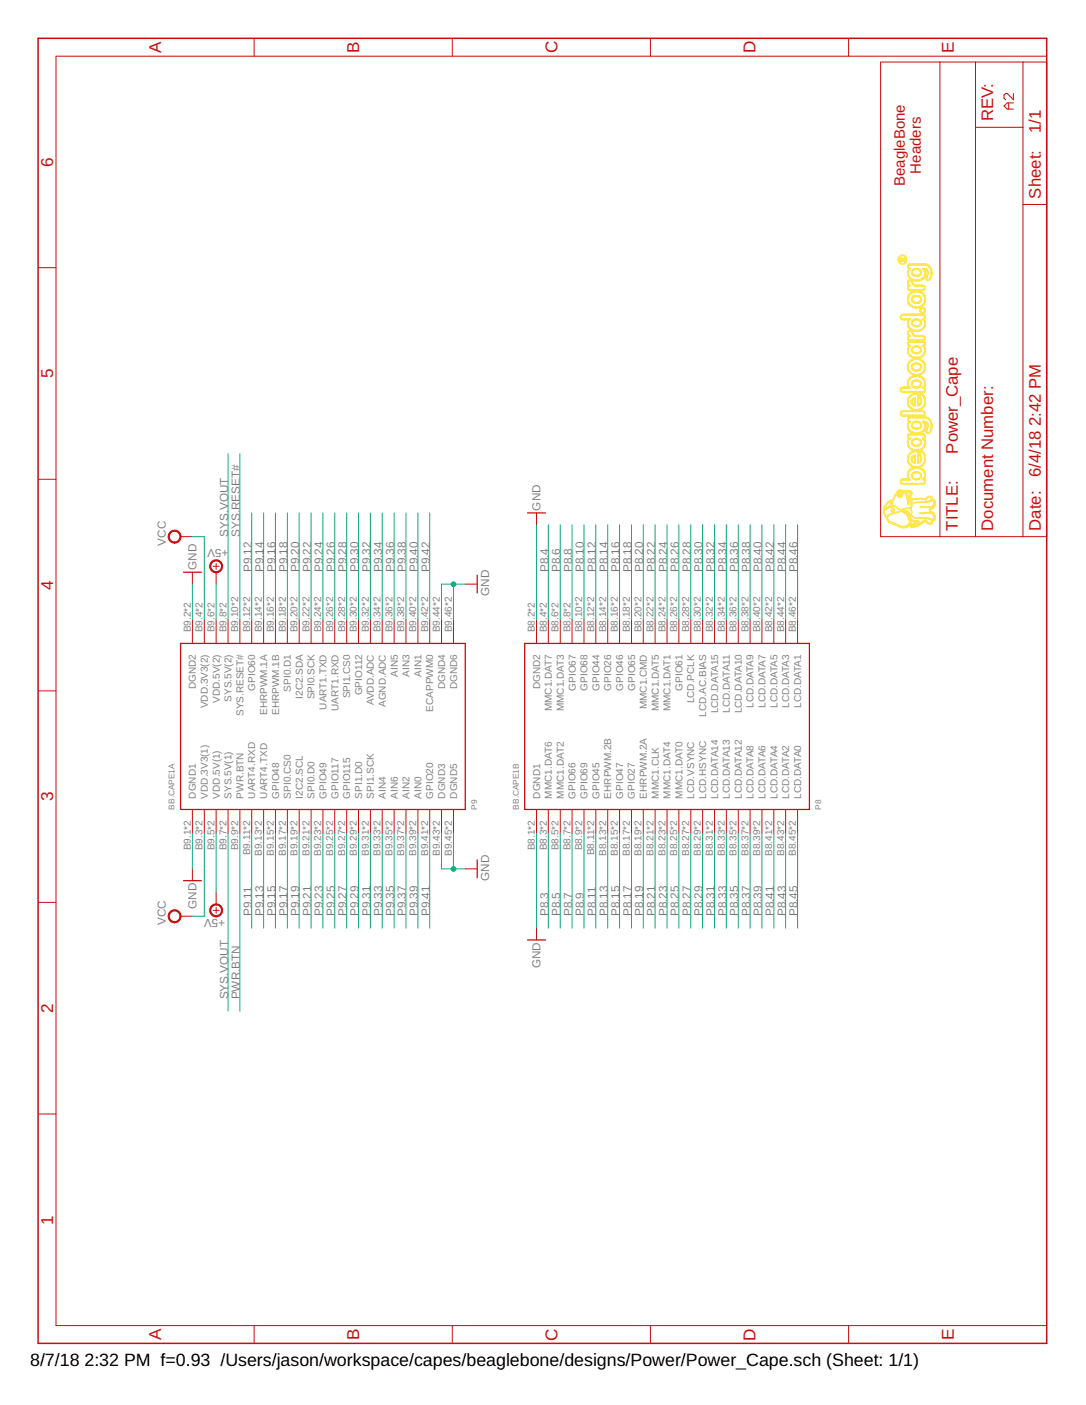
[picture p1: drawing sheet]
<svg xmlns="http://www.w3.org/2000/svg" width="216mm" height="279mm" viewBox="0 0 216 279" stroke-linecap="round" stroke-linejoin="round" font-family="sans-serif">
<defs><g id="words">
<g font-size="3.5">
<text x="6" y="271.7">8/7/18</text>
<text x="16.8" y="271.7">2:32 PM f=0.93 /Users/jason/workspace/capes/beaglebone/designs/Power/Power_Cape.sch (Sheet: 1/1)</text>
</g>
<g font-size="3.4" fill="#c90d0c">
<text x="32" y="10.5" transform="rotate(-90 32 10.5)">A</text>
<text x="71.4" y="10.5" transform="rotate(-90 71.4 10.5)">B</text>
<text x="110.8" y="10.6" transform="rotate(-90 110.8 10.6)">C</text>
<text x="150.2" y="10.6" transform="rotate(-90 150.2 10.6)">D</text>
<text x="189.6" y="10.5" transform="rotate(-90 189.6 10.5)">E</text>
<text x="10.6" y="33.2" transform="rotate(-90 10.6 33.2)">6</text>
<text x="10.6" y="75.2" transform="rotate(-90 10.6 75.2)">5</text>
<text x="10.6" y="117.3" transform="rotate(-90 10.6 117.3)">4</text>
<text x="10.6" y="159.4" transform="rotate(-90 10.6 159.4)">3</text>
<text x="10.6" y="201.4" transform="rotate(-90 10.6 201.4)">2</text>
<text x="10.6" y="243.5" transform="rotate(-90 10.6 243.5)">1</text>
<text x="32" y="266.5" transform="rotate(-90 32 266.5)">A</text>
<text x="71.4" y="266.5" transform="rotate(-90 71.4 266.5)">B</text>
<text x="110.8" y="266.6" transform="rotate(-90 110.8 266.6)">C</text>
<text x="150.2" y="266.6" transform="rotate(-90 150.2 266.6)">D</text>
<text x="189.6" y="266.5" transform="rotate(-90 189.6 266.5)">E</text>
</g>
<g font-size="3.3" fill="#c90d0c">
<text x="197.5" y="24.1" transform="rotate(-90 197.5 24.1)">REV:</text>
<text x="206.9" y="26.5" transform="rotate(-90 206.9 26.5)">1/1</text>
<text x="206.9" y="39.5" transform="rotate(-90 206.9 39.5)">Sheet:</text>
<text x="206.9" y="84.8" transform="rotate(-90 206.9 84.8)">2:42 PM</text>
<text x="190.4" y="90.2" transform="rotate(-90 190.4 90.2)">Power_Cape</text>
<text x="206.9" y="94.9" transform="rotate(-90 206.9 94.9)">6/4/18</text>
<text x="190.4" y="105.5" transform="rotate(-90 190.4 105.5)">TITLE:</text>
<text x="197.5" y="105.5" transform="rotate(-90 197.5 105.5)">Document Number:</text>
<text x="206.9" y="105.5" transform="rotate(-90 206.9 105.5)">Date:</text>
</g>
<g font-size="3" fill="#c90d0c">
<text x="183.1" y="34.5" transform="rotate(-90 183.1 34.5)">Headers</text>
<text x="179.9" y="37" transform="rotate(-90 179.9 37)">BeagleBone</text>
</g>
<g font-size="2.3" fill="#808080">
<text x="107.5" y="101.5" transform="rotate(-90 107.5 101.5)">GND</text>
<text x="45.3" y="106.7" transform="rotate(-90 45.3 106.7)">SYS.VOUT</text>
<text x="47.7" y="106.7" transform="rotate(-90 47.7 106.7)">SYS.RESET#</text>
<text x="32.9" y="108.5" transform="rotate(-90 32.9 108.5)">VCC</text>
<text x="39.1" y="113.3" transform="rotate(-90 39.1 113.3)">GND</text>
<text x="45.4" y="109.2" transform="rotate(-180 45.4 109.2)">+5V</text>
<text x="50" y="113.8" transform="rotate(-90 50 113.8)">P9.12</text>
<text x="52.4" y="113.8" transform="rotate(-90 52.4 113.8)">P9.14</text>
<text x="54.8" y="113.8" transform="rotate(-90 54.8 113.8)">P9.16</text>
<text x="57.1" y="113.8" transform="rotate(-90 57.1 113.8)">P9.18</text>
<text x="59.5" y="113.8" transform="rotate(-90 59.5 113.8)">P9.20</text>
<text x="61.8" y="113.8" transform="rotate(-90 61.8 113.8)">P9.22</text>
<text x="64.2" y="113.8" transform="rotate(-90 64.2 113.8)">P9.24</text>
<text x="66.6" y="113.8" transform="rotate(-90 66.6 113.8)">P9.26</text>
<text x="68.9" y="113.8" transform="rotate(-90 68.9 113.8)">P9.28</text>
<text x="71.3" y="113.8" transform="rotate(-90 71.3 113.8)">P9.30</text>
<text x="73.6" y="113.8" transform="rotate(-90 73.6 113.8)">P9.32</text>
<text x="76" y="113.8" transform="rotate(-90 76 113.8)">P9.34</text>
<text x="78.4" y="113.8" transform="rotate(-90 78.4 113.8)">P9.36</text>
<text x="80.7" y="113.8" transform="rotate(-90 80.7 113.8)">P9.38</text>
<text x="83.1" y="113.8" transform="rotate(-90 83.1 113.8)">P9.40</text>
<text x="85.4" y="113.8" transform="rotate(-90 85.4 113.8)">P9.42</text>
<text x="109" y="113.8" transform="rotate(-90 109 113.8)">P8.4</text>
<text x="111.4" y="113.8" transform="rotate(-90 111.4 113.8)">P8.6</text>
<text x="113.7" y="113.8" transform="rotate(-90 113.7 113.8)">P8.8</text>
<text x="116.1" y="113.8" transform="rotate(-90 116.1 113.8)">P8.10</text>
<text x="118.5" y="113.8" transform="rotate(-90 118.5 113.8)">P8.12</text>
<text x="120.8" y="113.8" transform="rotate(-90 120.8 113.8)">P8.14</text>
<text x="123.2" y="113.8" transform="rotate(-90 123.2 113.8)">P8.16</text>
<text x="125.5" y="113.8" transform="rotate(-90 125.5 113.8)">P8.18</text>
<text x="127.9" y="113.8" transform="rotate(-90 127.9 113.8)">P8.20</text>
<text x="130.2" y="113.8" transform="rotate(-90 130.2 113.8)">P8.22</text>
<text x="132.6" y="113.8" transform="rotate(-90 132.6 113.8)">P8.24</text>
<text x="135" y="113.8" transform="rotate(-90 135 113.8)">P8.26</text>
<text x="137.3" y="113.8" transform="rotate(-90 137.3 113.8)">P8.28</text>
<text x="139.7" y="113.8" transform="rotate(-90 139.7 113.8)">P8.30</text>
<text x="142" y="113.8" transform="rotate(-90 142 113.8)">P8.32</text>
<text x="144.4" y="113.8" transform="rotate(-90 144.4 113.8)">P8.34</text>
<text x="146.8" y="113.8" transform="rotate(-90 146.8 113.8)">P8.36</text>
<text x="149.1" y="113.8" transform="rotate(-90 149.1 113.8)">P8.38</text>
<text x="151.5" y="113.8" transform="rotate(-90 151.5 113.8)">P8.40</text>
<text x="153.8" y="113.8" transform="rotate(-90 153.8 113.8)">P8.42</text>
<text x="156.2" y="113.8" transform="rotate(-90 156.2 113.8)">P8.44</text>
<text x="158.6" y="113.8" transform="rotate(-90 158.6 113.8)">P8.46</text>
<text x="97.2" y="118.5" transform="rotate(-90 97.2 118.5)">GND</text>
<text x="97.2" y="175.1" transform="rotate(-90 97.2 175.1)">GND</text>
<text x="32.9" y="184" transform="rotate(-90 32.9 184)">VCC</text>
<text x="39.1" y="180.8" transform="rotate(-90 39.1 180.8)">GND</text>
<text x="44.7" y="182.8" transform="rotate(-180 44.7 182.8)">+5V</text>
<text x="50" y="182.2" transform="rotate(-90 50 182.2)">P9.11</text>
<text x="52.4" y="182.2" transform="rotate(-90 52.4 182.2)">P9.13</text>
<text x="54.8" y="182.2" transform="rotate(-90 54.8 182.2)">P9.15</text>
<text x="57.1" y="182.2" transform="rotate(-90 57.1 182.2)">P9.17</text>
<text x="59.5" y="182.2" transform="rotate(-90 59.5 182.2)">P9.19</text>
<text x="61.8" y="182.2" transform="rotate(-90 61.8 182.2)">P9.21</text>
<text x="64.2" y="182.2" transform="rotate(-90 64.2 182.2)">P9.23</text>
<text x="66.6" y="182.2" transform="rotate(-90 66.6 182.2)">P9.25</text>
<text x="68.9" y="182.2" transform="rotate(-90 68.9 182.2)">P9.27</text>
<text x="71.3" y="182.2" transform="rotate(-90 71.3 182.2)">P9.29</text>
<text x="73.6" y="182.2" transform="rotate(-90 73.6 182.2)">P9.31</text>
<text x="76" y="182.2" transform="rotate(-90 76 182.2)">P9.33</text>
<text x="78.4" y="182.2" transform="rotate(-90 78.4 182.2)">P9.35</text>
<text x="80.7" y="182.2" transform="rotate(-90 80.7 182.2)">P9.37</text>
<text x="83.1" y="182.2" transform="rotate(-90 83.1 182.2)">P9.39</text>
<text x="85.4" y="182.2" transform="rotate(-90 85.4 182.2)">P9.41</text>
<text x="109" y="182.2" transform="rotate(-90 109 182.2)">P8.3</text>
<text x="111.4" y="182.2" transform="rotate(-90 111.4 182.2)">P8.5</text>
<text x="113.7" y="182.2" transform="rotate(-90 113.7 182.2)">P8.7</text>
<text x="116.1" y="182.2" transform="rotate(-90 116.1 182.2)">P8.9</text>
<text x="118.5" y="182.2" transform="rotate(-90 118.5 182.2)">P8.11</text>
<text x="120.8" y="182.2" transform="rotate(-90 120.8 182.2)">P8.13</text>
<text x="123.2" y="182.2" transform="rotate(-90 123.2 182.2)">P8.15</text>
<text x="125.5" y="182.2" transform="rotate(-90 125.5 182.2)">P8.17</text>
<text x="127.9" y="182.2" transform="rotate(-90 127.9 182.2)">P8.19</text>
<text x="130.2" y="182.2" transform="rotate(-90 130.2 182.2)">P8.21</text>
<text x="132.6" y="182.2" transform="rotate(-90 132.6 182.2)">P8.23</text>
<text x="135" y="182.2" transform="rotate(-90 135 182.2)">P8.25</text>
<text x="137.3" y="182.2" transform="rotate(-90 137.3 182.2)">P8.27</text>
<text x="139.7" y="182.2" transform="rotate(-90 139.7 182.2)">P8.29</text>
<text x="142" y="182.2" transform="rotate(-90 142 182.2)">P8.31</text>
<text x="144.4" y="182.2" transform="rotate(-90 144.4 182.2)">P8.33</text>
<text x="146.8" y="182.2" transform="rotate(-90 146.8 182.2)">P8.35</text>
<text x="149.1" y="182.2" transform="rotate(-90 149.1 182.2)">P8.37</text>
<text x="151.5" y="182.2" transform="rotate(-90 151.5 182.2)">P8.39</text>
<text x="153.8" y="182.2" transform="rotate(-90 153.8 182.2)">P8.41</text>
<text x="156.2" y="182.2" transform="rotate(-90 156.2 182.2)">P8.43</text>
<text x="158.6" y="182.2" transform="rotate(-90 158.6 182.2)">P8.45</text>
<text x="107.5" y="192.6" transform="rotate(-90 107.5 192.6)">GND</text>
<text x="45.3" y="198.7" transform="rotate(-90 45.3 198.7)">SYS.VOUT</text>
<text x="47.7" y="198.7" transform="rotate(-90 47.7 198.7)">PWR.BTN</text>
</g>
<g font-size="2" fill="#808080">
<text x="37.9" y="125.8" transform="rotate(-90 37.9 125.8)">B9.2*2</text>
<text x="40.3" y="125.8" transform="rotate(-90 40.3 125.8)">B9.4*2</text>
<text x="42.6" y="125.8" transform="rotate(-90 42.6 125.8)">B9.6*2</text>
<text x="45" y="125.8" transform="rotate(-90 45 125.8)">B9.8*2</text>
<text x="47.4" y="125.8" transform="rotate(-90 47.4 125.8)">B9.10*2</text>
<text x="49.7" y="125.8" transform="rotate(-90 49.7 125.8)">B9.12*2</text>
<text x="52.1" y="125.8" transform="rotate(-90 52.1 125.8)">B9.14*2</text>
<text x="54.4" y="125.8" transform="rotate(-90 54.4 125.8)">B9.16*2</text>
<text x="56.8" y="125.8" transform="rotate(-90 56.8 125.8)">B9.18*2</text>
<text x="59.2" y="125.8" transform="rotate(-90 59.2 125.8)">B9.20*2</text>
<text x="61.5" y="125.8" transform="rotate(-90 61.5 125.8)">B9.22*2</text>
<text x="63.9" y="125.8" transform="rotate(-90 63.9 125.8)">B9.24*2</text>
<text x="66.2" y="125.8" transform="rotate(-90 66.2 125.8)">B9.26*2</text>
<text x="68.6" y="125.8" transform="rotate(-90 68.6 125.8)">B9.28*2</text>
<text x="70.9" y="125.8" transform="rotate(-90 70.9 125.8)">B9.30*2</text>
<text x="73.3" y="125.8" transform="rotate(-90 73.3 125.8)">B9.32*2</text>
<text x="75.7" y="125.8" transform="rotate(-90 75.7 125.8)">B9.34*2</text>
<text x="78" y="125.8" transform="rotate(-90 78 125.8)">B9.36*2</text>
<text x="80.4" y="125.8" transform="rotate(-90 80.4 125.8)">B9.38*2</text>
<text x="82.7" y="125.8" transform="rotate(-90 82.7 125.8)">B9.40*2</text>
<text x="85.1" y="125.8" transform="rotate(-90 85.1 125.8)">B9.42*2</text>
<text x="87.5" y="125.8" transform="rotate(-90 87.5 125.8)">B9.44*2</text>
<text x="89.8" y="125.8" transform="rotate(-90 89.8 125.8)">B9.46*2</text>
<text x="106.3" y="125.8" transform="rotate(-90 106.3 125.8)">B8.2*2</text>
<text x="108.7" y="125.8" transform="rotate(-90 108.7 125.8)">B8.4*2</text>
<text x="111" y="125.8" transform="rotate(-90 111 125.8)">B8.6*2</text>
<text x="113.4" y="125.8" transform="rotate(-90 113.4 125.8)">B8.8*2</text>
<text x="115.8" y="125.8" transform="rotate(-90 115.8 125.8)">B8.10*2</text>
<text x="118.1" y="125.8" transform="rotate(-90 118.1 125.8)">B8.12*2</text>
<text x="120.5" y="125.8" transform="rotate(-90 120.5 125.8)">B8.14*2</text>
<text x="122.8" y="125.8" transform="rotate(-90 122.8 125.8)">B8.16*2</text>
<text x="125.2" y="125.8" transform="rotate(-90 125.2 125.8)">B8.18*2</text>
<text x="127.6" y="125.8" transform="rotate(-90 127.6 125.8)">B8.20*2</text>
<text x="129.9" y="125.8" transform="rotate(-90 129.9 125.8)">B8.22*2</text>
<text x="132.3" y="125.8" transform="rotate(-90 132.3 125.8)">B8.24*2</text>
<text x="134.6" y="125.8" transform="rotate(-90 134.6 125.8)">B8.26*2</text>
<text x="137" y="125.8" transform="rotate(-90 137 125.8)">B8.28*2</text>
<text x="139.4" y="125.8" transform="rotate(-90 139.4 125.8)">B8.30*2</text>
<text x="141.7" y="125.8" transform="rotate(-90 141.7 125.8)">B8.32*2</text>
<text x="144.1" y="125.8" transform="rotate(-90 144.1 125.8)">B8.34*2</text>
<text x="146.4" y="125.8" transform="rotate(-90 146.4 125.8)">B8.36*2</text>
<text x="148.8" y="125.8" transform="rotate(-90 148.8 125.8)">B8.38*2</text>
<text x="151.1" y="125.8" transform="rotate(-90 151.1 125.8)">B8.40*2</text>
<text x="153.5" y="125.8" transform="rotate(-90 153.5 125.8)">B8.42*2</text>
<text x="155.9" y="125.8" transform="rotate(-90 155.9 125.8)">B8.44*2</text>
<text x="158.2" y="125.8" transform="rotate(-90 158.2 125.8)">B8.46*2</text>
<text x="39" y="137.1" transform="rotate(-90 39 137.1)">DGND2</text>
<text x="50.8" y="137.3" transform="rotate(-90 50.8 137.3)">GPIO60</text>
<text x="57.8" y="137.5" transform="rotate(-90 57.8 137.5)">SPI0.D1</text>
<text x="79.1" y="134.5" transform="rotate(-90 79.1 134.5)">AIN5</text>
<text x="81.4" y="134.5" transform="rotate(-90 81.4 134.5)">AIN3</text>
<text x="83.8" y="134.5" transform="rotate(-90 83.8 134.5)">AIN1</text>
<text x="88.5" y="137.1" transform="rotate(-90 88.5 137.1)">DGND4</text>
<text x="90.9" y="137.1" transform="rotate(-90 90.9 137.1)">DGND6</text>
<text x="107.4" y="137.1" transform="rotate(-90 107.4 137.1)">DGND2</text>
<text x="114.4" y="137.3" transform="rotate(-90 114.4 137.3)">GPIO67</text>
<text x="116.8" y="137.3" transform="rotate(-90 116.8 137.3)">GPIO68</text>
<text x="119.2" y="137.3" transform="rotate(-90 119.2 137.3)">GPIO44</text>
<text x="121.5" y="137.3" transform="rotate(-90 121.5 137.3)">GPIO26</text>
<text x="123.9" y="137.3" transform="rotate(-90 123.9 137.3)">GPIO46</text>
<text x="126.2" y="137.3" transform="rotate(-90 126.2 137.3)">GPIO65</text>
<text x="135.7" y="137.3" transform="rotate(-90 135.7 137.3)">GPIO61</text>
<text x="41.3" y="140.9" transform="rotate(-90 41.3 140.9)">VDD.3V3(2)</text>
<text x="43.7" y="139.7" transform="rotate(-90 43.7 139.7)">VDD.5V(2)</text>
<text x="46" y="139.5" transform="rotate(-90 46 139.5)">SYS.5V(2)</text>
<text x="48.4" y="142.4" transform="rotate(-90 48.4 142.4)">SYS.RESET#</text>
<text x="53.1" y="142.2" transform="rotate(-90 53.1 142.2)">EHRPWM.1A</text>
<text x="55.5" y="142.2" transform="rotate(-90 55.5 142.2)">EHRPWM.1B</text>
<text x="60.2" y="139" transform="rotate(-90 60.2 139)">I2C2.SDA</text>
<text x="62.6" y="139.1" transform="rotate(-90 62.6 139.1)">SPI0.SCK</text>
<text x="64.9" y="141.1" transform="rotate(-90 64.9 141.1)">UART1.TXD</text>
<text x="67.3" y="141.4" transform="rotate(-90 67.3 141.4)">UART1.RXD</text>
<text x="69.6" y="138.9" transform="rotate(-90 69.6 138.9)">SPI1.CS0</text>
<text x="72" y="138.3" transform="rotate(-90 72 138.3)">GPIO112</text>
<text x="74.3" y="140.3" transform="rotate(-90 74.3 140.3)">AVDD.ADC</text>
<text x="76.7" y="140.6" transform="rotate(-90 76.7 140.6)">AGND.ADC</text>
<text x="86.1" y="141.5" transform="rotate(-90 86.1 141.5)">ECAPPWM0</text>
<text x="109.7" y="141.5" transform="rotate(-90 109.7 141.5)">MMC1.DAT7</text>
<text x="112.1" y="141.5" transform="rotate(-90 112.1 141.5)">MMC1.DAT3</text>
<text x="128.6" y="141.1" transform="rotate(-90 128.6 141.1)">MMC1.CMD</text>
<text x="131" y="141.5" transform="rotate(-90 131 141.5)">MMC1.DAT5</text>
<text x="133.3" y="141.5" transform="rotate(-90 133.3 141.5)">MMC1.DAT1</text>
<text x="138" y="139.9" transform="rotate(-90 138 139.9)">LCD.PCLK</text>
<text x="140.4" y="142.5" transform="rotate(-90 140.4 142.5)">LCD.AC.BIAS</text>
<text x="142.8" y="141.9" transform="rotate(-90 142.8 141.9)">LCD.DATA15</text>
<text x="145.1" y="141.7" transform="rotate(-90 145.1 141.7)">LCD.DATA11</text>
<text x="147.5" y="141.9" transform="rotate(-90 147.5 141.9)">LCD.DATA10</text>
<text x="149.8" y="140.8" transform="rotate(-90 149.8 140.8)">LCD.DATA9</text>
<text x="152.2" y="140.8" transform="rotate(-90 152.2 140.8)">LCD.DATA7</text>
<text x="154.5" y="140.8" transform="rotate(-90 154.5 140.8)">LCD.DATA5</text>
<text x="156.9" y="140.8" transform="rotate(-90 156.9 140.8)">LCD.DATA3</text>
<text x="159.3" y="140.8" transform="rotate(-90 159.3 140.8)">LCD.DATA1</text>
<text x="39" y="158.8" transform="rotate(-90 39 158.8)">DGND1</text>
<text x="41.3" y="158.8" transform="rotate(-90 41.3 158.8)">VDD.3V3(1)</text>
<text x="43.7" y="158.8" transform="rotate(-90 43.7 158.8)">VDD.5V(1)</text>
<text x="46" y="158.8" transform="rotate(-90 46 158.8)">SYS.5V(1)</text>
<text x="48.4" y="158.8" transform="rotate(-90 48.4 158.8)">PWR.BTN</text>
<text x="50.8" y="158.8" transform="rotate(-90 50.8 158.8)">UART4.RXD</text>
<text x="53.1" y="158.8" transform="rotate(-90 53.1 158.8)">UART4.TXD</text>
<text x="55.5" y="158.8" transform="rotate(-90 55.5 158.8)">GPIO48</text>
<text x="57.8" y="158.8" transform="rotate(-90 57.8 158.8)">SPI0.CS0</text>
<text x="60.2" y="158.8" transform="rotate(-90 60.2 158.8)">I2C2.SCL</text>
<text x="62.5" y="158.8" transform="rotate(-90 62.5 158.8)">SPI0.D0</text>
<text x="64.9" y="158.8" transform="rotate(-90 64.9 158.8)">GPIO49</text>
<text x="67.3" y="158.8" transform="rotate(-90 67.3 158.8)">GPIO117</text>
<text x="69.6" y="158.8" transform="rotate(-90 69.6 158.8)">GPIO115</text>
<text x="72" y="158.8" transform="rotate(-90 72 158.8)">SPI1.D0</text>
<text x="74.3" y="158.8" transform="rotate(-90 74.3 158.8)">SPI1.SCK</text>
<text x="76.7" y="158.8" transform="rotate(-90 76.7 158.8)">AIN4</text>
<text x="79.1" y="158.8" transform="rotate(-90 79.1 158.8)">AIN6</text>
<text x="81.4" y="158.8" transform="rotate(-90 81.4 158.8)">AIN2</text>
<text x="83.8" y="158.8" transform="rotate(-90 83.8 158.8)">AIN0</text>
<text x="86.1" y="158.8" transform="rotate(-90 86.1 158.8)">GPIO20</text>
<text x="88.5" y="158.8" transform="rotate(-90 88.5 158.8)">DGND3</text>
<text x="90.9" y="158.8" transform="rotate(-90 90.9 158.8)">DGND5</text>
<text x="107.4" y="158.8" transform="rotate(-90 107.4 158.8)">DGND1</text>
<text x="109.7" y="158.8" transform="rotate(-90 109.7 158.8)">MMC1.DAT6</text>
<text x="112.1" y="158.8" transform="rotate(-90 112.1 158.8)">MMC1.DAT2</text>
<text x="114.4" y="158.8" transform="rotate(-90 114.4 158.8)">GPIO66</text>
<text x="116.8" y="158.8" transform="rotate(-90 116.8 158.8)">GPIO69</text>
<text x="119.2" y="158.8" transform="rotate(-90 119.2 158.8)">GPIO45</text>
<text x="121.5" y="158.8" transform="rotate(-90 121.5 158.8)">EHRPWM.2B</text>
<text x="123.9" y="158.8" transform="rotate(-90 123.9 158.8)">GPIO47</text>
<text x="126.2" y="158.8" transform="rotate(-90 126.2 158.8)">GPIO27</text>
<text x="128.6" y="158.8" transform="rotate(-90 128.6 158.8)">EHRPWM.2A</text>
<text x="131" y="158.8" transform="rotate(-90 131 158.8)">MMC1.CLK</text>
<text x="133.3" y="158.8" transform="rotate(-90 133.3 158.8)">MMC1.DAT4</text>
<text x="135.7" y="158.8" transform="rotate(-90 135.7 158.8)">MMC1.DAT0</text>
<text x="138" y="158.8" transform="rotate(-90 138 158.8)">LCD.VSYNC</text>
<text x="140.4" y="158.8" transform="rotate(-90 140.4 158.8)">LCD.HSYNC</text>
<text x="142.7" y="158.8" transform="rotate(-90 142.7 158.8)">LCD.DATA14</text>
<text x="145.1" y="158.8" transform="rotate(-90 145.1 158.8)">LCD.DATA13</text>
<text x="147.5" y="158.8" transform="rotate(-90 147.5 158.8)">LCD.DATA12</text>
<text x="149.8" y="158.8" transform="rotate(-90 149.8 158.8)">LCD.DATA8</text>
<text x="152.2" y="158.8" transform="rotate(-90 152.2 158.8)">LCD.DATA6</text>
<text x="154.5" y="158.8" transform="rotate(-90 154.5 158.8)">LCD.DATA4</text>
<text x="156.9" y="158.8" transform="rotate(-90 156.9 158.8)">LCD.DATA2</text>
<text x="159.3" y="158.8" transform="rotate(-90 159.3 158.8)">LCD.DATA0</text>
<text x="37.9" y="169.1" transform="rotate(-90 37.9 169.1)">B9.1*2</text>
<text x="40.3" y="169.1" transform="rotate(-90 40.3 169.1)">B9.3*2</text>
<text x="42.6" y="169.1" transform="rotate(-90 42.6 169.1)">B9.5*2</text>
<text x="45" y="169.1" transform="rotate(-90 45 169.1)">B9.7*2</text>
<text x="47.4" y="169.1" transform="rotate(-90 47.4 169.1)">B9.9*2</text>
<text x="49.7" y="170.1" transform="rotate(-90 49.7 170.1)">B9.11*2</text>
<text x="52.1" y="170.2" transform="rotate(-90 52.1 170.2)">B9.13*2</text>
<text x="54.4" y="170.2" transform="rotate(-90 54.4 170.2)">B9.15*2</text>
<text x="56.8" y="170.2" transform="rotate(-90 56.8 170.2)">B9.17*2</text>
<text x="59.2" y="170.2" transform="rotate(-90 59.2 170.2)">B9.19*2</text>
<text x="61.5" y="170.2" transform="rotate(-90 61.5 170.2)">B9.21*2</text>
<text x="63.9" y="170.2" transform="rotate(-90 63.9 170.2)">B9.23*2</text>
<text x="66.2" y="170.2" transform="rotate(-90 66.2 170.2)">B9.25*2</text>
<text x="68.6" y="170.2" transform="rotate(-90 68.6 170.2)">B9.27*2</text>
<text x="70.9" y="170.2" transform="rotate(-90 70.9 170.2)">B9.29*2</text>
<text x="73.3" y="170.2" transform="rotate(-90 73.3 170.2)">B9.31*2</text>
<text x="75.7" y="170.2" transform="rotate(-90 75.7 170.2)">B9.33*2</text>
<text x="78" y="170.2" transform="rotate(-90 78 170.2)">B9.35*2</text>
<text x="80.4" y="170.2" transform="rotate(-90 80.4 170.2)">B9.37*2</text>
<text x="82.7" y="170.2" transform="rotate(-90 82.7 170.2)">B9.39*2</text>
<text x="85.1" y="170.2" transform="rotate(-90 85.1 170.2)">B9.41*2</text>
<text x="87.5" y="170.2" transform="rotate(-90 87.5 170.2)">B9.43*2</text>
<text x="89.8" y="170.2" transform="rotate(-90 89.8 170.2)">B9.45*2</text>
<text x="106.3" y="169.1" transform="rotate(-90 106.3 169.1)">B8.1*2</text>
<text x="108.7" y="169.1" transform="rotate(-90 108.7 169.1)">B8.3*2</text>
<text x="111" y="169.1" transform="rotate(-90 111 169.1)">B8.5*2</text>
<text x="113.4" y="169.1" transform="rotate(-90 113.4 169.1)">B8.7*2</text>
<text x="115.8" y="169.1" transform="rotate(-90 115.8 169.1)">B8.9*2</text>
<text x="118.1" y="170.1" transform="rotate(-90 118.1 170.1)">B8.11*2</text>
<text x="120.5" y="170.2" transform="rotate(-90 120.5 170.2)">B8.13*2</text>
<text x="122.8" y="170.2" transform="rotate(-90 122.8 170.2)">B8.15*2</text>
<text x="125.2" y="170.2" transform="rotate(-90 125.2 170.2)">B8.17*2</text>
<text x="127.6" y="170.2" transform="rotate(-90 127.6 170.2)">B8.19*2</text>
<text x="129.9" y="170.2" transform="rotate(-90 129.9 170.2)">B8.21*2</text>
<text x="132.3" y="170.2" transform="rotate(-90 132.3 170.2)">B8.23*2</text>
<text x="134.6" y="170.2" transform="rotate(-90 134.6 170.2)">B8.25*2</text>
<text x="137" y="170.2" transform="rotate(-90 137 170.2)">B8.27*2</text>
<text x="139.4" y="170.2" transform="rotate(-90 139.4 170.2)">B8.29*2</text>
<text x="141.7" y="170.2" transform="rotate(-90 141.7 170.2)">B8.31*2</text>
<text x="144.1" y="170.2" transform="rotate(-90 144.1 170.2)">B8.33*2</text>
<text x="146.4" y="170.2" transform="rotate(-90 146.4 170.2)">B8.35*2</text>
<text x="148.8" y="170.2" transform="rotate(-90 148.8 170.2)">B8.37*2</text>
<text x="151.1" y="170.2" transform="rotate(-90 151.1 170.2)">B8.39*2</text>
<text x="153.5" y="170.2" transform="rotate(-90 153.5 170.2)">B8.41*2</text>
<text x="155.9" y="170.2" transform="rotate(-90 155.9 170.2)">B8.43*2</text>
<text x="158.2" y="170.2" transform="rotate(-90 158.2 170.2)">B8.45*2</text>
</g>
<g font-size="1.7" fill="#808080">
<text x="34.7" y="161" transform="rotate(-90 34.7 161)">BB.CAPE1A</text>
<text x="94.9" y="161" transform="rotate(-90 94.9 161)">P9</text>
<text x="103.1" y="161" transform="rotate(-90 103.1 161)">BB.CAPE1B</text>
<text x="163.3" y="161" transform="rotate(-90 163.3 161)">P8</text>
</g>
</g></defs>
<g fill="none" stroke="#c90d0c" stroke-width=".2">
<path d="M50.5 7.6v3.6M89.9 7.6v3.6M129.3 7.6v3.6M168.7 7.6v3.6M175.1 12.3h33v94.4h-33zM186.9 12.3v94.4M193.9 12.3v94.4M201.5 18.6v1.2l-1.3-1.2h-.3l-.3 .3v.6l.3 .3M203.4 12.3v94.4M208.1 11.2h-197v252.4h197M193.9 25.3h9.5M200.5 20.5v1.2"/>
<path d="M201.5 20.5h-1.3l-.6 .6 .6 .6h1.3M7.6 53.2h3.5M203.4 40.7h4.7M7.6 95.3h3.5M35.9 106.7h2.3M38.2 113.8v2.4M42.4 112.6h1.2M43 112v1.2M43 113.8v2.4M92.5 116.2h2.4M106.7 102v2.4M7.6 137.4h3.5"/>
<path d="M38.2 123.2v4.8M40.6 123.2v4.8M43 123.2v4.8M45.3 123.2v4.8M47.7 123.2v4.8M50 123.2v4.8M52.4 123.2v4.8M54.8 123.2v4.8M57.1 123.2v4.8M59.5 123.2v4.8M61.8 123.2v4.8M64.2 123.2v4.8"/>
<path d="M66.5 123.2v4.8M68.9 123.2v4.8M71.3 123.2v4.8M73.6 123.2v4.8M76 123.2v4.8M78.4 123.2v4.8M80.7 123.2v4.8M83.1 123.2v4.8M85.4 123.2v4.8M87.8 123.2v4.8M90.1 123.2v4.8M106.7 123.2v4.8"/>
<path d="M109 123.2v4.8M111.4 123.2v4.8M113.7 123.2v4.8M116.1 123.2v4.8M118.4 123.2v4.8M120.8 123.2v4.8M123.2 123.2v4.8M125.5 123.2v4.8M127.9 123.2v4.8M130.2 123.2v4.8M132.6 123.2v4.8M135 123.2v4.8"/>
<path d="M137.3 123.2v4.8M139.7 123.2v4.8M142 123.2v4.8M144.4 123.2v4.8M146.8 123.2v4.8M149.1 123.2v4.8M151.5 123.2v4.8M153.8 123.2v4.8M156.2 123.2v4.8M158.6 123.2v4.8M7.6 179.5h3.5M38.2 161v4.7"/>
<path d="M38.2 172.8v2.3M40.6 161v4.7M43 161v4.7M43 177.5v2.4M45.3 161v4.7M47.7 161v4.7M50 161v4.7M52.4 161v4.7M54.8 161v4.7M57.1 161v4.7M59.5 161v4.7M61.8 161v4.7"/>
<path d="M64.2 161v4.7M66.5 161v4.7M68.9 161v4.7M71.3 161v4.7M73.6 161v4.7M76 161v4.7M78.4 161v4.7M80.7 161v4.7M83.1 161v4.7M85.4 161v4.7M87.8 161v4.7M90.1 161v4.7"/>
<path d="M92.5 172.8h2.4M106.7 161v4.7M109 161v4.7M111.4 161v4.7M113.7 161v4.7M116.1 161v4.7M118.4 161v4.7M120.8 161v4.7M123.2 161v4.7M125.5 161v4.7M127.9 161v4.7M130.2 161v4.7"/>
<path d="M132.6 161v4.7M135 161v4.7M137.3 161v4.7M139.7 161v4.7M142 161v4.7M144.4 161v4.7M146.8 161v4.7M149.1 161v4.7M151.5 161v4.7M153.8 161v4.7M156.2 161v4.7M158.6 161v4.7"/>
<path d="M35.9 182.2h2.3M42.4 181h1.2M43 180.4v1.2M106.7 184.6v2.3M7.6 221.5h3.5M50.5 263.6v3.5M89.9 263.6v3.5M129.3 263.6v3.5M168.7 263.6v3.5"/>
</g>
<path d="M36.5 113.8h3.5M94.9 114.4v3.5M104.9 102h3.5M35.9 128h56.6v33h-56.6zM104.3 128h56.6v33h-56.6zM36.5 175.1h3.5M94.9 171v3.5M104.9 186.9h3.5" fill="none" stroke="#c90d0c" stroke-width=".25"/>
<g fill="#c90d0c" stroke="#c90d0c" stroke-width=".2">
<path d="M33.8 105.8a1.3 1.3 0 0 1 2.1 .4 1.3 1.3 0 0 1-1.2 1.8v-.2a1.06 1.06 0 0 1-1-1.5 1.06 1.06 0 0 1 1.8-.3 1.06 1.06 0 0 1-.5 1.7l-.3 .1v.2a1.3 1.3 0 0 1-1.2-.8 1.3 1.3 0 0 1 .3-1.4z" fill-rule="evenodd"/>
<path d="M33.8 181.3a1.3 1.3 0 0 1 2.1 .4 1.3 1.3 0 0 1-1.2 1.8v-.2a1.06 1.06 0 0 1-1-1.5 1.06 1.06 0 0 1 1.8-.3 1.06 1.06 0 0 1-.5 1.7l-.3 .1v.2a1.3 1.3 0 0 1-1.2-.8 1.3 1.3 0 0 1 .3-1.4z" fill-rule="evenodd"/>
<path d="M42.1 180.1a1.3 1.3 0 0 1 2.1 .4 1.3 1.3 0 0 1-1.2 1.8v-.2a1.06 1.06 0 0 1-1-1.5 1.06 1.06 0 0 1 1.7-.3 1.06 1.06 0 0 1-.5 1.8h-.2v.2a1.3 1.3 0 0 1-1.2-.8 1.3 1.3 0 0 1 .3-1.4z" fill-rule="evenodd"/>
<path d="M42.1 111.7a1.3 1.3 0 0 1 2.1 .4 1.3 1.3 0 0 1-1.2 1.8v-.2a1.06 1.06 0 0 1-1-1.5 1.06 1.06 0 0 1 1.7-.3 1.06 1.06 0 0 1-.5 1.7l-.2 .1v.2a1.3 1.3 0 0 1-1.2-.8 1.3 1.3 0 0 1 .3-1.4z" fill-rule="evenodd"/>
</g>
<path d="M7.6 7.6h200.5v259.5h-200.5z" fill="none" stroke="#c90d0c" stroke-width=".3"/>
<g fill="none" stroke="#0dab76" stroke-width=".2">
<path d="M45.3 90.2v33M47.7 90.2v33M38.2 106.7h2.4v16.5M38.2 116.2v7M43 116.2v7M50 102v21.2M52.4 102v21.2M54.8 102v21.2M57.1 102v21.2M59.5 102v21.2M61.8 102v21.2M64.2 102v21.2"/>
<path d="M66.5 102v21.2M68.9 102v21.2M71.3 102v21.2M73.6 102v21.2M76 102v21.2M78.4 102v21.2M80.7 102v21.2M83.1 102v21.2M85.4 102v21.2M90.1 116.2v7M92.5 116.2h-4.7v7M106.7 104.4v18.8"/>
<path d="M109 104.4v18.8M111.4 104.4v18.8M113.7 104.4v18.8M116.1 104.4v18.8M118.4 104.4v18.8M120.8 104.4v18.8M123.2 104.4v18.8M125.5 104.4v18.8M127.9 104.4v18.8M130.2 104.4v18.8M132.6 104.4v18.8M135 104.4v18.8"/>
<path d="M137.3 104.4v18.8M139.7 104.4v18.8M142 104.4v18.8M144.4 104.4v18.8M146.8 104.4v18.8M149.1 104.4v18.8M151.5 104.4v18.8M153.8 104.4v18.8M156.2 104.4v18.8M158.6 104.4v18.8M38.2 165.7v7.1M40.6 165.7v16.5h-2.4"/>
<path d="M43 165.7v11.8M45.3 165.7v35.4M47.7 165.7v35.4M50 165.7v18.9M52.4 165.7v18.9M54.8 165.7v18.9M57.1 165.7v18.9M59.5 165.7v18.9M61.8 165.7v18.9M64.2 165.7v18.9M66.5 165.7v18.9M68.9 165.7v18.9"/>
<path d="M71.3 165.7v18.9M73.6 165.7v18.9M76 165.7v18.9M78.4 165.7v18.9M80.7 165.7v18.9M83.1 165.7v18.9M85.4 165.7v18.9M87.8 165.7v7.1h4.7M90.1 165.7v7.1M106.7 165.7v18.9M109 165.7v18.9M111.4 165.7v18.9"/>
<path d="M113.7 165.7v18.9M116.1 165.7v18.9M118.4 165.7v18.9M120.8 165.7v18.9M123.2 165.7v18.9M125.5 165.7v18.9M127.9 165.7v18.9M130.2 165.7v18.9M132.6 165.7v18.9M135 165.7v18.9M137.3 165.7v18.9M139.7 165.7v18.9"/>
<path d="M142 165.7v18.9M144.4 165.7v18.9M146.8 165.7v18.9M149.1 165.7v18.9M151.5 165.7v18.9M153.8 165.7v18.9M156.2 165.7v18.9M158.6 165.7v18.9"/>
</g>
<g fill="#0dab76" stroke="#0dab76" stroke-width=".2">
<circle cx="90.1" cy="116.2" r=".47"/>
<circle cx="90.1" cy="172.8" r=".47"/>
</g>
<g fill="#ffe74c" stroke="#ffe74c" stroke-width=".2">
<path d="M185.9 102.5v.8z"/>
<path d="M185.9 99.7v.7z"/>
<path d="M185.8 102.3l.1 1.1z"/>
<path d="M185.8 99.5l.1 1.1z"/>
<path d="M185.8 102.2v1.3z"/>
<path d="M185.8 99.4v1.4z"/>
<path d="M185.7 102.1v1.4z"/>
<path d="M185.7 99.4v1.4z"/>
<path d="M185.7 102v1.6z"/>
<path d="M185.7 99.4v1.5z"/>
<path d="M185.6 102v1.7z"/>
<path d="M185.6 99.3v1.7z"/>
<path d="M185.5 103.2l.1 .4z"/>
<path d="M185.5 101.9l.1 .6z"/>
<path d="M185.5 100.3l.1 .8z"/>
<path d="M185.5 99.3l.1 .4z"/>
<path d="M185.5 103.2v.5z"/>
<path d="M185.5 101.9v.4z"/>
<path d="M185.5 100.5v.5z"/>
<path d="M185.5 99.3v.2z"/>
<path d="M185.4 103.3v.5z"/>
<path d="M185.4 101.8v.5z"/>
<path d="M185.4 100.6v.5z"/>
<path d="M185.4 99.2v.4z"/>
<path d="M185.3 103.3l.1 .6z"/>
<path d="M185.3 101.8l.1 .4z"/>
<path d="M185.3 100.6l.1 .5z"/>
<path d="M185.3 99l.1 .5z"/>
<path d="M185.3 103.3v.8z"/>
<path d="M185.3 101.8v.4z"/>
<path d="M185.3 100.7v.5z"/>
<path d="M185.3 98.9v.6z"/>
<path d="M185.3 84.5v.4z"/>
<path d="M185.3 54.1v.4z"/>
<path d="M185.2 103.2l.1 .9z"/>
<path d="M185.2 101.8l.1 .3z"/>
<path d="M185.2 100.8l.1 .4z"/>
<path d="M185.2 98.8l.1 .7z"/>
<path d="M185.2 84.1l.1 1.2z"/>
<path d="M185.2 53.7l.1 1.2z"/>
<path d="M185.2 103.2v1z"/>
<path d="M185.2 101.8v.2z"/>
<path d="M185.2 100.8v.4z"/>
<path d="M185.2 98.8v.8z"/>
<path d="M185.2 83.9v1.6z"/>
<path d="M185.2 53.5v1.6z"/>
<path d="M185.1 103.8v.4z"/>
<path d="M185.1 103.2v.2z"/>
<path d="M185.1 101.8v.2z"/>
<path d="M185.1 100.8v.4z"/>
<path d="M185.1 99.4v.2z"/>
<path d="M185.1 98.7v.4z"/>
<path d="M185.1 83.7v2z"/>
<path d="M185.1 53.4v1.9z"/>
<path d="M185 103.9l.1 .4z"/>
<path d="M185 103.2l.1 .2z"/>
<path d="M185 101.8l.1 .2z"/>
<path d="M185 100.8l.1 .4z"/>
<path d="M185 99.4l.1 .3z"/>
<path d="M185 98.7l.1 .3z"/>
<path d="M185 85l.1 .8z"/>
<path d="M185 83.6l.1 .7z"/>
<path d="M185 54.6l.1 .8z"/>
<path d="M185 53.2l.1 .7z"/>
<path d="M185 103.9v.4z"/>
<path d="M185 103.2v.1z"/>
<path d="M185 100.8v1.2z"/>
<path d="M185 99.5v.2z"/>
<path d="M185 98.7v.2z"/>
<path d="M185 85.3v.6z"/>
<path d="M185 83.5v.6z"/>
<path d="M185 54.9v.6z"/>
<path d="M185 53.1v.6z"/>
<path d="M184.9 103.9l.1 .3z"/>
<path d="M184.9 103.1l.1 .3z"/>
<path d="M184.9 100.8l.1 1.2z"/>
<path d="M184.9 99.5l.1 .2z"/>
<path d="M184.9 98.7l.1 .2z"/>
<path d="M184.9 85.5l.1 .5z"/>
<path d="M184.9 83.5l.1 .4z"/>
<path d="M184.9 55.1l.1 .5z"/>
<path d="M184.9 53.1l.1 .4z"/>
<path d="M184.9 103.9v.3z"/>
<path d="M184.9 103.1v.2z"/>
<path d="M184.9 100.8v1.2z"/>
<path d="M184.9 99.5v.2z"/>
<path d="M184.9 98.7v.2z"/>
<path d="M184.9 85.7v.3z"/>
<path d="M184.9 83.4v.4z"/>
<path d="M184.9 55.3v.4z"/>
<path d="M184.9 53v.4z"/>
<path d="M184.8 103.9v.3z"/>
<path d="M184.8 103v.3z"/>
<path d="M184.8 100.8v1.2z"/>
<path d="M184.8 99.5v.3z"/>
<path d="M184.8 98.6v.3z"/>
<path d="M184.8 85.8v.3z"/>
<path d="M184.8 83.3v.4z"/>
<path d="M184.8 55.4v.3z"/>
<path d="M184.8 52.9v.4z"/>
<path d="M184.7 103.9l.1 .3z"/>
<path d="M184.7 103.1l.1 .1z"/>
<path d="M184.7 100.8l.1 1.2z"/>
<path d="M184.7 99.6l.1 .2z"/>
<path d="M184.7 98.6l.1 .3z"/>
<path d="M184.7 85.9l.1 .3z"/>
<path d="M184.7 83.3l.1 .3z"/>
<path d="M184.7 55.5l.1 .3z"/>
<path d="M184.7 52.9l.1 .3z"/>
<path d="M184.7 103.9v.3z"/>
<path d="M184.7 103v.2z"/>
<path d="M184.7 101.9v.2z"/>
<path d="M184.7 100.8v.2z"/>
<path d="M184.7 99.6v.3z"/>
<path d="M184.7 98.7v.2z"/>
<path d="M184.7 85.9v.3z"/>
<path d="M184.7 83.2v.3z"/>
<path d="M184.7 55.5v.3z"/>
<path d="M184.7 52.8v.3z"/>
<path d="M184.6 103.9l.1 .3z"/>
<path d="M184.6 103l.1 .2z"/>
<path d="M184.6 101.9l.1 .2z"/>
<path d="M184.6 100.8l.1 .1z"/>
<path d="M184.6 99.7l.1 .1z"/>
<path d="M184.6 98.7l.1 .2z"/>
<path d="M184.6 86l.1 .2z"/>
<path d="M184.6 83.1l.1 .3z"/>
<path d="M184.6 55.6l.1 .2z"/>
<path d="M184.6 52.8l.1 .3z"/>
<path d="M184.6 103.9v.3z"/>
<path d="M184.6 103v.2z"/>
<path d="M184.6 101.9v.2z"/>
<path d="M184.6 100.8v.1z"/>
<path d="M184.6 99.7v.1z"/>
<path d="M184.6 98.7v.2z"/>
<path d="M184.6 86v.2z"/>
<path d="M184.6 83.1v.3z"/>
<path d="M184.6 55.6v.2z"/>
<path d="M184.6 52.7v.3z"/>
<path d="M184.5 103.9v.3z"/>
<path d="M184.5 103v.2z"/>
<path d="M184.5 101.9v.2z"/>
<path d="M184.5 100.8v.1z"/>
<path d="M184.5 99.7v.2z"/>
<path d="M184.5 98.7v.3z"/>
<path d="M184.5 86v.2z"/>
<path d="M184.5 84.5v.3z"/>
<path d="M184.5 83.1v.2z"/>
<path d="M184.5 55.6v.2z"/>
<path d="M184.5 54.1v.4z"/>
<path d="M184.5 52.7v.3z"/>
<path d="M184.4 103.8l.1 .3z"/>
<path d="M184.4 102.9l.1 .2z"/>
<path d="M184.4 101.9l.1 .2z"/>
<path d="M184.4 100.8l.1 .1z"/>
<path d="M184.4 99.7l.1 .2z"/>
<path d="M184.4 98.8l.1 .2z"/>
<path d="M184.4 86l.1 .2z"/>
<path d="M184.4 84.2l.1 .9z"/>
<path d="M184.4 83l.1 .3z"/>
<path d="M184.4 55.6l.1 .2z"/>
<path d="M184.4 53.8l.1 .9z"/>
<path d="M184.4 52.6l.1 .3z"/>
<path d="M184.4 103.8v.3z"/>
<path d="M184.4 102.9v.2z"/>
<path d="M184.4 101.9v.2z"/>
<path d="M184.4 100.8v.1z"/>
<path d="M184.4 99.7v.2z"/>
<path d="M184.4 98.8v.2z"/>
<path d="M184.4 86v.2z"/>
<path d="M184.4 84.1v1.2z"/>
<path d="M184.4 83v.3z"/>
<path d="M184.4 55.5v.3z"/>
<path d="M184.4 53.7v1.2z"/>
<path d="M184.4 52.6v.3z"/>
<path d="M184.3 103.7l.1 .4z"/>
<path d="M184.3 102.9l.1 .2z"/>
<path d="M184.3 101.9l.1 .2z"/>
<path d="M184.3 100.8l.1 .1z"/>
<path d="M184.3 99.7l.1 .2z"/>
<path d="M184.3 98.8l.1 .3z"/>
<path d="M184.3 85.9l.1 .3z"/>
<path d="M184.3 84.1l.1 1.3z"/>
<path d="M184.3 83l.1 .2z"/>
<path d="M184.3 55.5l.1 .3z"/>
<path d="M184.3 53.7l.1 1.4z"/>
<path d="M184.3 52.6l.1 .2z"/>
<path d="M184.3 103.6v.4z"/>
<path d="M184.3 102.9v.2z"/>
<path d="M184.3 101.9v.2z"/>
<path d="M184.3 100.8v.1z"/>
<path d="M184.3 99.7v.2z"/>
<path d="M184.3 98.9v.3z"/>
<path d="M184.3 85.9v.3z"/>
<path d="M184.3 84.9v.7z"/>
<path d="M184.3 84v.4z"/>
<path d="M184.3 83v.2z"/>
<path d="M184.3 55.4v.4z"/>
<path d="M184.3 54.5v.7z"/>
<path d="M184.3 53.6v.4z"/>
<path d="M184.3 52.6v.2z"/>
<path d="M184.2 103.6v.3z"/>
<path d="M184.2 102.9v.2z"/>
<path d="M184.2 101.9v.2z"/>
<path d="M184.2 100.8v.1z"/>
<path d="M184.2 99.7v.2z"/>
<path d="M184.2 99v.3z"/>
<path d="M184.2 85.1v1z"/>
<path d="M184.2 83.9v.3z"/>
<path d="M184.2 83v.2z"/>
<path d="M184.2 54.7v1z"/>
<path d="M184.2 53.6v.2z"/>
<path d="M184.2 52.6v.2z"/>
<path d="M184.1 103.5l.1 .4z"/>
<path d="M184.1 102.9l.1 .2z"/>
<path d="M184.1 101.9l.1 .2z"/>
<path d="M184.1 100.8l.1 .1z"/>
<path d="M184.1 99.7l.1 .2z"/>
<path d="M184.1 99l.1 .4z"/>
<path d="M184.1 85.3l.1 .8z"/>
<path d="M184.1 83.9l.1 .3z"/>
<path d="M184.1 82.9l.1 .3z"/>
<path d="M184.1 54.9l.1 .8z"/>
<path d="M184.1 53.5l.1 .3z"/>
<path d="M184.1 52.5l.1 .3z"/>
<path d="M184.1 103.3v.5z"/>
<path d="M184.1 102.9v.2z"/>
<path d="M184.1 101.9v.2z"/>
<path d="M184.1 100.8v.1z"/>
<path d="M184.1 99.7v.2z"/>
<path d="M184.1 99.1v.4z"/>
<path d="M184.1 85.4v.6z"/>
<path d="M184.1 83.9v.2z"/>
<path d="M184.1 82.9v.3z"/>
<path d="M184.1 55.1v.5z"/>
<path d="M184.1 53.4v.3z"/>
<path d="M184.1 52.5v.3z"/>
<path d="M184 103.3l.1 .4z"/>
<path d="M184 102.9l.1 .2z"/>
<path d="M184 101.9l.1 .2z"/>
<path d="M184 100.8l.1 .1z"/>
<path d="M184 99.7l.1 .2z"/>
<path d="M184 99.2l.1 .2z"/>
<path d="M184 85.6l.1 .3z"/>
<path d="M184 83.8l.1 .3z"/>
<path d="M184 82.9l.1 .3z"/>
<path d="M184 55.2l.1 .3z"/>
<path d="M184 53.4l.1 .3z"/>
<path d="M184 52.5l.1 .3z"/>
<path d="M184 103.4v.3z"/>
<path d="M184 102.9v.2z"/>
<path d="M184 101.9v.2z"/>
<path d="M184 100.8v.1z"/>
<path d="M184 99.7v.2z"/>
<path d="M184 99.3v.1z"/>
<path d="M184 95.6v.3z"/>
<path d="M184 94v.8z"/>
<path d="M184 90.7v1z"/>
<path d="M184 87.7v.8z"/>
<path d="M184 86.7v.3z"/>
<path d="M184 84.3v.9z"/>
<path d="M184 83.8v.3z"/>
<path d="M184 82.9v.2z"/>
<path d="M184 82.1v.3z"/>
<path d="M184 79.4v1z"/>
<path d="M184 77.4v.3z"/>
<path d="M184 75.8v.8z"/>
<path d="M184 72.5v.9z"/>
<path d="M184 69.3v.8z"/>
<path d="M184 68.2v.4z"/>
<path d="M184 67.1v.3z"/>
<path d="M184 64v.8z"/>
<path d="M184 62.9v.4z"/>
<path d="M184 61.4v.6z"/>
<path d="M184 59.1v.9z"/>
<path d="M184 57.1v.3z"/>
<path d="M184 54v.8z"/>
<path d="M184 53.4v.3z"/>
<path d="M184 52.5v.2z"/>
<path d="M183.9 103.4v.3z"/>
<path d="M183.9 102.9v.2z"/>
<path d="M183.9 101.9v.2z"/>
<path d="M183.9 100.8v.1z"/>
<path d="M183.9 99.7v.2z"/>
<path d="M183.9 99.2v.2z"/>
<path d="M183.9 95.5v.6z"/>
<path d="M183.9 93.9v1.1z"/>
<path d="M183.9 90.5v1.4z"/>
<path d="M183.9 87.5v1.2z"/>
<path d="M183.9 86.5v.6z"/>
<path d="M183.9 84.2v1.2z"/>
<path d="M183.9 83.7v.3z"/>
<path d="M183.9 82.9v.2z"/>
<path d="M183.9 82v.5z"/>
<path d="M183.9 79.2v1.4z"/>
<path d="M183.9 77.2v.7z"/>
<path d="M183.9 75.7v1.1z"/>
<path d="M183.9 72.3v1.3z"/>
<path d="M183.9 69.2v1.1z"/>
<path d="M183.9 68.1v.6z"/>
<path d="M183.9 67v.6z"/>
<path d="M183.9 63.8v1.1z"/>
<path d="M183.9 62.8v.6z"/>
<path d="M183.9 61.4v.7z"/>
<path d="M183.9 58.9v1.3z"/>
<path d="M183.9 57v.6z"/>
<path d="M183.9 53.8v1.2z"/>
<path d="M183.9 53.4v.2z"/>
<path d="M183.9 52.5v.2z"/>
<path d="M183.8 103.4l.1 .4z"/>
<path d="M183.8 102.9l.1 .2z"/>
<path d="M183.8 101.9l.1 .2z"/>
<path d="M183.8 100.8l.1 .1z"/>
<path d="M183.8 99.7l.1 .2z"/>
<path d="M183.8 99.2l.1 .2z"/>
<path d="M183.8 95.4l.1 .7z"/>
<path d="M183.8 93.7l.1 1.4z"/>
<path d="M183.8 90.3l.1 1.8z"/>
<path d="M183.8 87.4l.1 1.4z"/>
<path d="M183.8 86.4l.1 .8z"/>
<path d="M183.8 84.1l.1 1.4z"/>
<path d="M183.8 83.7l.1 .3z"/>
<path d="M183.8 82.8l.1 .3z"/>
<path d="M183.8 81.9l.1 .7z"/>
<path d="M183.8 79l.1 1.7z"/>
<path d="M183.8 77.1l.1 .8z"/>
<path d="M183.8 75.6l.1 1.3z"/>
<path d="M183.8 72.2l.1 1.5z"/>
<path d="M183.8 69l.1 1.4z"/>
<path d="M183.8 68l.1 .8z"/>
<path d="M183.8 66.9l.1 .8z"/>
<path d="M183.8 63.7l.1 1.4z"/>
<path d="M183.8 62.6l.1 .8z"/>
<path d="M183.8 61.3l.1 .9z"/>
<path d="M183.8 58.7l.1 1.6z"/>
<path d="M183.8 56.9l.1 .8z"/>
<path d="M183.8 53.7l.1 1.4z"/>
<path d="M183.8 53.4l.1 .2z"/>
<path d="M183.8 52.5l.1 .2z"/>
<path d="M183.8 103.5v.3z"/>
<path d="M183.8 102.9v.2z"/>
<path d="M183.8 101.9v.2z"/>
<path d="M183.8 100.8v.1z"/>
<path d="M183.8 99.7v.2z"/>
<path d="M183.8 99.2v.2z"/>
<path d="M183.8 95.3v.9z"/>
<path d="M183.8 94.7v.5z"/>
<path d="M183.8 93.7v.6z"/>
<path d="M183.8 91.5v.7z"/>
<path d="M183.8 90.2v.8z"/>
<path d="M183.8 88.3v.6z"/>
<path d="M183.8 87.4v.5z"/>
<path d="M183.8 86.4v.8z"/>
<path d="M183.8 85v.6z"/>
<path d="M183.8 83.8v.8z"/>
<path d="M183.8 82.8v.3z"/>
<path d="M183.8 81.8v.9z"/>
<path d="M183.8 80.1v.7z"/>
<path d="M183.8 78.9v.7z"/>
<path d="M183.8 77.1v.9z"/>
<path d="M183.8 76.4v.5z"/>
<path d="M183.8 75.4v.6z"/>
<path d="M183.8 73.2v.7z"/>
<path d="M183.8 72.1v.7z"/>
<path d="M183.8 69.9v.6z"/>
<path d="M183.8 69v.5z"/>
<path d="M183.8 67.9v.9z"/>
<path d="M183.8 66.8v.9z"/>
<path d="M183.8 64.5v.6z"/>
<path d="M183.8 63.6v.6z"/>
<path d="M183.8 62.7v.8z"/>
<path d="M183.8 61.8v.4z"/>
<path d="M183.8 61.3v.3z"/>
<path d="M183.8 59.8v.6z"/>
<path d="M183.8 58.7v.7z"/>
<path d="M183.8 56.8v.9z"/>
<path d="M183.8 54.6v.6z"/>
<path d="M183.8 53.4v.8z"/>
<path d="M183.8 52.5v.2z"/>
<path d="M183.7 103.5v.3z"/>
<path d="M183.7 102.9v.2z"/>
<path d="M183.7 102v.1z"/>
<path d="M183.7 100.7v.2z"/>
<path d="M183.7 99.7v.2z"/>
<path d="M183.7 99.2v.2z"/>
<path d="M183.7 95.9v.3z"/>
<path d="M183.7 94.8v.8z"/>
<path d="M183.7 93.6v.4z"/>
<path d="M183.7 91.8v.4z"/>
<path d="M183.7 90.1v.6z"/>
<path d="M183.7 88.5v.5z"/>
<path d="M183.7 87.3v.4z"/>
<path d="M183.7 87v.2z"/>
<path d="M183.7 86.3v.3z"/>
<path d="M183.7 85.2v.5z"/>
<path d="M183.7 83.8v.5z"/>
<path d="M183.7 82.8v.3z"/>
<path d="M183.7 82.4v.3z"/>
<path d="M183.7 81.8v.3z"/>
<path d="M183.7 80.4v.5z"/>
<path d="M183.7 78.7v.6z"/>
<path d="M183.7 77.7v.3z"/>
<path d="M183.7 76.6v.8z"/>
<path d="M183.7 75.4v.4z"/>
<path d="M183.7 73.4v.5z"/>
<path d="M183.7 72v.5z"/>
<path d="M183.7 70.1v.5z"/>
<path d="M183.7 68.9v.4z"/>
<path d="M183.7 68.6v.3z"/>
<path d="M183.7 67.9v.3z"/>
<path d="M183.7 67.4v.3z"/>
<path d="M183.7 66.8v.3z"/>
<path d="M183.7 64.8v.4z"/>
<path d="M183.7 63.2v.8z"/>
<path d="M183.7 62.6v.3z"/>
<path d="M183.7 61.9v.3z"/>
<path d="M183.7 61.2v.3z"/>
<path d="M183.7 60v.5z"/>
<path d="M183.7 58.6v.4z"/>
<path d="M183.7 57.4v.3z"/>
<path d="M183.7 56.8v.3z"/>
<path d="M183.7 54.8v.5z"/>
<path d="M183.7 53.4v.6z"/>
<path d="M183.7 52.5v.2z"/>
<path d="M183.7 99.1v.3z"/>
<path d="M183.7 96v.3z"/>
<path d="M183.7 95v.5z"/>
<path d="M183.7 93.5v.4z"/>
<path d="M183.7 91.9v.5z"/>
<path d="M183.7 90v.5z"/>
<path d="M183.7 88.6v.4z"/>
<path d="M183.7 87v.6z"/>
<path d="M183.7 86.3v.2z"/>
<path d="M183.7 85.4v.3z"/>
<path d="M183.7 83.8v.4z"/>
<path d="M183.7 82.5v.2z"/>
<path d="M183.7 81.7v.3z"/>
<path d="M183.7 80.6v.4z"/>
<path d="M183.7 78.6v.5z"/>
<path d="M183.7 77.8v.2z"/>
<path d="M183.7 76.8v.4z"/>
<path d="M183.7 75.2v.5z"/>
<path d="M183.7 73.6v.4z"/>
<path d="M183.7 71.9v.4z"/>
<path d="M183.7 70.3v.4z"/>
<path d="M183.7 68.6v.6z"/>
<path d="M183.7 67.9v.2z"/>
<path d="M183.7 67.5v.3z"/>
<path d="M183.7 64.9v.4z"/>
<path d="M183.7 63.3v.6z"/>
<path d="M183.7 62.5v.3z"/>
<path d="M183.7 62v.3z"/>
<path d="M183.7 61.2v.2z"/>
<path d="M183.7 60.2v.4z"/>
<path d="M183.7 58.5v.4z"/>
<path d="M183.7 57.5v.3z"/>
<path d="M183.7 56.7v.3z"/>
<path d="M183.7 55v.4z"/>
<path d="M183.7 53.4v.4z"/>
<path d="M183.6 103.5v.4z"/>
<path d="M183.6 102.9v.2z"/>
<path d="M183.6 102v.1z"/>
<path d="M183.6 100.7v.2z"/>
<path d="M183.6 99.7v.2z"/>
<path d="M183.6 99.1v.2z"/>
<path d="M183.6 96.1v.2z"/>
<path d="M183.6 95.1v.4z"/>
<path d="M183.6 93.5v.3z"/>
<path d="M183.6 92v.4z"/>
<path d="M183.6 89.9v.4z"/>
<path d="M183.6 88.8v.3z"/>
<path d="M183.6 87.1v.4z"/>
<path d="M183.6 86.3v.2z"/>
<path d="M183.6 85.4v.4z"/>
<path d="M183.6 83.7v.4z"/>
<path d="M183.6 82.8v.3z"/>
<path d="M183.6 82.5v.3z"/>
<path d="M183.6 81.7v.3z"/>
<path d="M183.6 80.7v.3z"/>
<path d="M183.6 78.6v.4z"/>
<path d="M183.6 77.8v.2z"/>
<path d="M183.6 76.8v.4z"/>
<path d="M183.6 75.2v.4z"/>
<path d="M183.6 73.7v.4z"/>
<path d="M183.6 71.8v.4z"/>
<path d="M183.6 70.4v.3z"/>
<path d="M183.6 68.7v.4z"/>
<path d="M183.6 67.9v.2z"/>
<path d="M183.6 67.5v.3z"/>
<path d="M183.6 66.7v.3z"/>
<path d="M183.6 65v.4z"/>
<path d="M183.6 63.4v.4z"/>
<path d="M183.6 62.5v.3z"/>
<path d="M183.6 62v.3z"/>
<path d="M183.6 61.1v.3z"/>
<path d="M183.6 60.3v.4z"/>
<path d="M183.6 58.4v.4z"/>
<path d="M183.6 57.5v.3z"/>
<path d="M183.6 56.7v.3z"/>
<path d="M183.6 55v.4z"/>
<path d="M183.6 53.4v.3z"/>
<path d="M183.6 52.5v.2z"/>
<path d="M183.5 103.5l.1 .4z"/>
<path d="M183.5 102.9l.1 .2z"/>
<path d="M183.5 102l.1 .1z"/>
<path d="M183.5 100.7l.1 .2z"/>
<path d="M183.5 99.7l.1 .2z"/>
<path d="M183.5 99.1l.1 .2z"/>
<path d="M183.5 96.1l.1 .2z"/>
<path d="M183.5 95.1l.1 .3z"/>
<path d="M183.5 93.4l.1 .4z"/>
<path d="M183.5 92.1l.1 .4z"/>
<path d="M183.5 89.8l.1 .5z"/>
<path d="M183.5 88.9l.1 .3z"/>
<path d="M183.5 87.1l.1 .3z"/>
<path d="M183.5 86.3l.1 .2z"/>
<path d="M183.5 85.6l.1 .3z"/>
<path d="M183.5 83.8l.1 .3z"/>
<path d="M183.5 82.8l.1 .3z"/>
<path d="M183.5 82.5l.1 .3z"/>
<path d="M183.5 81.7l.1 .3z"/>
<path d="M183.5 80.7l.1 .4z"/>
<path d="M183.5 78.4l.1 .5z"/>
<path d="M183.5 77.8l.1 .3z"/>
<path d="M183.5 76.9l.1 .3z"/>
<path d="M183.5 75.1l.1 .4z"/>
<path d="M183.5 73.8l.1 .4z"/>
<path d="M183.5 71.7l.1 .4z"/>
<path d="M183.5 70.4l.1 .4z"/>
<path d="M183.5 68.7l.1 .3z"/>
<path d="M183.5 67.9l.1 .2z"/>
<path d="M183.5 67.6l.1 .2z"/>
<path d="M183.5 66.8l.1 .1z"/>
<path d="M183.5 65l.1 .4z"/>
<path d="M183.5 63.4l.1 .3z"/>
<path d="M183.5 62.5l.1 .3z"/>
<path d="M183.5 62.1l.1 .3z"/>
<path d="M183.5 61.1l.1 .3z"/>
<path d="M183.5 60.3l.1 .4z"/>
<path d="M183.5 58.4l.1 .3z"/>
<path d="M183.5 57.6l.1 .2z"/>
<path d="M183.5 56.7l.1 .2z"/>
<path d="M183.5 55.1l.1 .4z"/>
<path d="M183.5 53.4l.1 .3z"/>
<path d="M183.5 52.5l.1 .2z"/>
<path d="M183.5 103.6v.3z"/>
<path d="M183.5 102.9v.2z"/>
<path d="M183.5 102v.1z"/>
<path d="M183.5 100.7v.2z"/>
<path d="M183.5 99.7v.2z"/>
<path d="M183.5 99.1v.2z"/>
<path d="M183.5 96.1v.2z"/>
<path d="M183.5 95.2v.3z"/>
<path d="M183.5 93.3v.3z"/>
<path d="M183.5 92.2v.4z"/>
<path d="M183.5 89.8v.3z"/>
<path d="M183.5 88.9v.3z"/>
<path d="M183.5 87.1v.3z"/>
<path d="M183.5 86.3v.2z"/>
<path d="M183.5 85.6v.3z"/>
<path d="M183.5 83.7v.3z"/>
<path d="M183.5 82.8v.3z"/>
<path d="M183.5 82.5v.3z"/>
<path d="M183.5 81.7v.2z"/>
<path d="M183.5 80.9v.3z"/>
<path d="M183.5 78.4v.3z"/>
<path d="M183.5 77.8v.3z"/>
<path d="M183.5 76.9v.3z"/>
<path d="M183.5 75.1v.3z"/>
<path d="M183.5 73.9v.3z"/>
<path d="M183.5 71.7v.4z"/>
<path d="M183.5 70.5v.3z"/>
<path d="M183.5 68.7v.3z"/>
<path d="M183.5 67.9v.2z"/>
<path d="M183.5 67.6v.2z"/>
<path d="M183.5 66.7v.2z"/>
<path d="M183.5 65.2v.3z"/>
<path d="M183.5 63.4v.2z"/>
<path d="M183.5 62.5v.2z"/>
<path d="M183.5 62.1v.3z"/>
<path d="M183.5 61.1v.3z"/>
<path d="M183.5 60.5v.3z"/>
<path d="M183.5 58.3v.3z"/>
<path d="M183.5 57.6v.2z"/>
<path d="M183.5 56.7v.2z"/>
<path d="M183.5 55.2v.3z"/>
<path d="M183.5 53.4v.2z"/>
<path d="M183.5 52.5v.2z"/>
<path d="M183.4 103.6l.1 .4z"/>
<path d="M183.4 102.9l.1 .2z"/>
<path d="M183.4 102l.1 .1z"/>
<path d="M183.4 100.7l.1 .2z"/>
<path d="M183.4 99.8l.1 .1z"/>
<path d="M183.4 99.1l.1 .2z"/>
<path d="M183.4 96.1l.1 .3z"/>
<path d="M183.4 95.2l.1 .2z"/>
<path d="M183.4 93.3l.1 .3z"/>
<path d="M183.4 92.3l.1 .3z"/>
<path d="M183.4 89.7l.1 .4z"/>
<path d="M183.4 89l.1 .3z"/>
<path d="M183.4 87.1l.1 .2z"/>
<path d="M183.4 86.3l.1 .2z"/>
<path d="M183.4 85.7l.1 .2z"/>
<path d="M183.4 83.7l.1 .3z"/>
<path d="M183.4 82.8l.1 .3z"/>
<path d="M183.4 82.5l.1 .3z"/>
<path d="M183.4 81.7l.1 .2z"/>
<path d="M183.4 80.9l.1 .3z"/>
<path d="M183.4 78.4l.1 .3z"/>
<path d="M183.4 77.8l.1 .3z"/>
<path d="M183.4 77l.1 .2z"/>
<path d="M183.4 75.1l.1 .3z"/>
<path d="M183.4 74l.1 .3z"/>
<path d="M183.4 71.7l.1 .3z"/>
<path d="M183.4 70.6l.1 .3z"/>
<path d="M183.4 68.7l.1 .2z"/>
<path d="M183.4 67.6l.1 .5z"/>
<path d="M183.4 66.7l.1 .2z"/>
<path d="M183.4 65.2l.1 .3z"/>
<path d="M183.4 63.4l.1 .2z"/>
<path d="M183.4 62.5l.1 .2z"/>
<path d="M183.4 62.1l.1 .3z"/>
<path d="M183.4 61.1l.1 .3z"/>
<path d="M183.4 60.5l.1 .3z"/>
<path d="M183.4 58.3l.1 .2z"/>
<path d="M183.4 57.6l.1 .2z"/>
<path d="M183.4 56.7l.1 .2z"/>
<path d="M183.4 55.3l.1 .2z"/>
<path d="M183.4 53.4l.1 .2z"/>
<path d="M183.4 52.5l.1 .2z"/>
<path d="M183.3 103.7l.1 .4z"/>
<path d="M183.3 102.9l.1 .1z"/>
<path d="M183.3 102l.1 .1z"/>
<path d="M183.3 100.7l.1 .2z"/>
<path d="M183.3 99.8l.1 .2z"/>
<path d="M183.3 99.1l.1 .2z"/>
<path d="M183.3 96.1l.1 .3z"/>
<path d="M183.3 95.3l.1 .1z"/>
<path d="M183.3 93.3l.1 .2z"/>
<path d="M183.3 92.4l.1 .3z"/>
<path d="M183.3 89.7l.1 .3z"/>
<path d="M183.3 89.1l.1 .3z"/>
<path d="M183.3 87.1l.1 .1z"/>
<path d="M183.3 86.2l.1 .3z"/>
<path d="M183.3 85.7l.1 .3z"/>
<path d="M183.3 82.8l.1 .3z"/>
<path d="M183.3 82.5l.1 .3z"/>
<path d="M183.3 81.7l.1 .2z"/>
<path d="M183.3 81l.1 .3z"/>
<path d="M183.3 78.3l.1 .3z"/>
<path d="M183.3 77.8l.1 .3z"/>
<path d="M183.3 77l.1 .2z"/>
<path d="M183.3 75l.1 .3z"/>
<path d="M183.3 74l.1 .3z"/>
<path d="M183.3 71.6l.1 .3z"/>
<path d="M183.3 70.7l.1 .3z"/>
<path d="M183.3 68.7l.1 .2z"/>
<path d="M183.3 67.6l.1 .5z"/>
<path d="M183.3 66.7l.1 .2z"/>
<path d="M183.3 65.3l.1 .3z"/>
<path d="M183.3 63.4l.1 .2z"/>
<path d="M183.3 62.5l.1 .2z"/>
<path d="M183.3 62.1l.1 .3z"/>
<path d="M183.3 61.1l.1 .3z"/>
<path d="M183.3 60.6l.1 .3z"/>
<path d="M183.3 58.2l.1 .3z"/>
<path d="M183.3 57.6l.1 .2z"/>
<path d="M183.3 56.7l.1 .2z"/>
<path d="M183.3 55.3l.1 .3z"/>
<path d="M183.3 52.5l.1 .2z"/>
<path d="M183.3 103.7v.4z"/>
<path d="M183.3 102.9v.1z"/>
<path d="M183.3 102v.1z"/>
<path d="M183.3 100.7v.2z"/>
<path d="M183.3 99.8v.2z"/>
<path d="M183.3 99.1v.2z"/>
<path d="M183.3 96.1v.3z"/>
<path d="M183.3 93.2v.3z"/>
<path d="M183.3 92.4v.3z"/>
<path d="M183.3 89.7v.3z"/>
<path d="M183.3 89.1v.3z"/>
<path d="M183.3 86.2v.3z"/>
<path d="M183.3 85.7v.3z"/>
<path d="M183.3 82.8v.3z"/>
<path d="M183.3 82.5v.3z"/>
<path d="M183.3 81.7v.2z"/>
<path d="M183.3 81v.3z"/>
<path d="M183.3 78.3v.3z"/>
<path d="M183.3 77.8v.3z"/>
<path d="M183.3 75v.2z"/>
<path d="M183.3 74v.3z"/>
<path d="M183.3 71.6v.3z"/>
<path d="M183.3 70.7v.3z"/>
<path d="M183.3 67.6v.5z"/>
<path d="M183.3 66.7v.2z"/>
<path d="M183.3 65.3v.3z"/>
<path d="M183.3 62.5v.2z"/>
<path d="M183.3 62.1v.3z"/>
<path d="M183.3 61.1v.3z"/>
<path d="M183.3 60.7v.2z"/>
<path d="M183.3 58.1v.3z"/>
<path d="M183.3 57.6v.2z"/>
<path d="M183.3 56.7v.2z"/>
<path d="M183.3 55.4v.2z"/>
<path d="M183.3 52.5v.2z"/>
<path d="M183.2 103.8l.1 .3z"/>
<path d="M183.2 102.9l.1 .1z"/>
<path d="M183.2 102l.1 .1z"/>
<path d="M183.2 100.7l.1 .2z"/>
<path d="M183.2 99.8l.1 .2z"/>
<path d="M183.2 99.1l.1 .2z"/>
<path d="M183.2 96.1l.1 .3z"/>
<path d="M183.2 93.2l.1 .3z"/>
<path d="M183.2 92.5l.1 .3z"/>
<path d="M183.2 89.7l.1 .2z"/>
<path d="M183.2 89.1l.1 .3z"/>
<path d="M183.2 86.2l.1 .3z"/>
<path d="M183.2 85.8l.1 .2z"/>
<path d="M183.2 82.8l.1 .3z"/>
<path d="M183.2 82.5l.1 .3z"/>
<path d="M183.2 81.7l.1 .2z"/>
<path d="M183.2 81.1l.1 .2z"/>
<path d="M183.2 78.3l.1 .2z"/>
<path d="M183.2 77.8l.1 .3z"/>
<path d="M183.2 75l.1 .2z"/>
<path d="M183.2 74.1l.1 .3z"/>
<path d="M183.2 71.5l.1 .3z"/>
<path d="M183.2 70.7l.1 .3z"/>
<path d="M183.2 67.6l.1 .5z"/>
<path d="M183.2 66.7l.1 .2z"/>
<path d="M183.2 65.4l.1 .3z"/>
<path d="M183.2 62.5l.1 .2z"/>
<path d="M183.2 62l.1 .3z"/>
<path d="M183.2 61.1l.1 .3z"/>
<path d="M183.2 60.7l.1 .3z"/>
<path d="M183.2 58.1l.1 .3z"/>
<path d="M183.2 57.6l.1 .2z"/>
<path d="M183.2 56.7l.1 .2z"/>
<path d="M183.2 55.4l.1 .3z"/>
<path d="M183.2 52.5l.1 .2z"/>
<path d="M183.2 103.8v.4z"/>
<path d="M183.2 102.9v.1z"/>
<path d="M183.2 102v.1z"/>
<path d="M183.2 100.7v.2z"/>
<path d="M183.2 99.8v.2z"/>
<path d="M183.2 99.1v.2z"/>
<path d="M183.2 96.1v.3z"/>
<path d="M183.2 94.4v.4z"/>
<path d="M183.2 93.2v.2z"/>
<path d="M183.2 92.5v.3z"/>
<path d="M183.2 90.8v.7z"/>
<path d="M183.2 89.7v.2z"/>
<path d="M183.2 89.2v.2z"/>
<path d="M183.2 87.8v.4z"/>
<path d="M183.2 86.2v.3z"/>
<path d="M183.2 85.8v.3z"/>
<path d="M183.2 84.4v.4z"/>
<path d="M183.2 82.8v.3z"/>
<path d="M183.2 82.5v.3z"/>
<path d="M183.2 81.7v.2z"/>
<path d="M183.2 81.2v.2z"/>
<path d="M183.2 79.4v.7z"/>
<path d="M183.2 78.3v.2z"/>
<path d="M183.2 77.8v.3z"/>
<path d="M183.2 76.2v.4z"/>
<path d="M183.2 74.9v.2z"/>
<path d="M183.2 74.2v.2z"/>
<path d="M183.2 72.8v.4z"/>
<path d="M183.2 71.5v.3z"/>
<path d="M183.2 70.8v.2z"/>
<path d="M183.2 69.4v.4z"/>
<path d="M183.2 67.6v.5z"/>
<path d="M183.2 66.7v.2z"/>
<path d="M183.2 65.4v.3z"/>
<path d="M183.2 64v.4z"/>
<path d="M183.2 62.5v.2z"/>
<path d="M183.2 62v.3z"/>
<path d="M183.2 61.2v.2z"/>
<path d="M183.2 60.7v.3z"/>
<path d="M183.2 59.3v.4z"/>
<path d="M183.2 58.1v.2z"/>
<path d="M183.2 57.6v.2z"/>
<path d="M183.2 56.7v.2z"/>
<path d="M183.2 55.4v.3z"/>
<path d="M183.2 54v.4z"/>
<path d="M183.2 52.5v.2z"/>
<path d="M183.1 103.8l.1 .4z"/>
<path d="M183.1 102.9l.1 .1z"/>
<path d="M183.1 102l.1 .1z"/>
<path d="M183.1 100.7l.1 .2z"/>
<path d="M183.1 99.8l.1 .2z"/>
<path d="M183.1 99.1l.1 .2z"/>
<path d="M183.1 96.1l.1 .3z"/>
<path d="M183.1 94.3l.1 .7z"/>
<path d="M183.1 93.1l.1 .2z"/>
<path d="M183.1 92.5l.1 .3z"/>
<path d="M183.1 90.7l.1 1z"/>
<path d="M183.1 89.7l.1 .2z"/>
<path d="M183.1 89.2l.1 .3z"/>
<path d="M183.1 87.6l.1 .7z"/>
<path d="M183.1 86.2l.1 .3z"/>
<path d="M183.1 85.9l.1 .2z"/>
<path d="M183.1 84.2l.1 .7z"/>
<path d="M183.1 82.8l.1 .3z"/>
<path d="M183.1 82.5l.1 .3z"/>
<path d="M183.1 81.7l.1 .2z"/>
<path d="M183.1 81.2l.1 .2z"/>
<path d="M183.1 79.3l.1 1z"/>
<path d="M183.1 78.3l.1 .2z"/>
<path d="M183.1 77.8l.1 .3z"/>
<path d="M183.1 76l.1 .7z"/>
<path d="M183.1 74.9l.1 .2z"/>
<path d="M183.1 74.2l.1 .3z"/>
<path d="M183.1 72.6l.1 .7z"/>
<path d="M183.1 71.5l.1 .3z"/>
<path d="M183.1 70.8l.1 .3z"/>
<path d="M183.1 69.2l.1 .7z"/>
<path d="M183.1 67.6l.1 .5z"/>
<path d="M183.1 66.7l.1 .2z"/>
<path d="M183.1 65.5l.1 .2z"/>
<path d="M183.1 63.8l.1 .7z"/>
<path d="M183.1 62.5l.1 .2z"/>
<path d="M183.1 61.9l.1 .3z"/>
<path d="M183.1 61.2l.1 .3z"/>
<path d="M183.1 60.8l.1 .2z"/>
<path d="M183.1 59.2l.1 .7z"/>
<path d="M183.1 58l.1 .3z"/>
<path d="M183.1 57.6l.1 .2z"/>
<path d="M183.1 56.7l.1 .2z"/>
<path d="M183.1 55.5l.1 .2z"/>
<path d="M183.1 53.8l.1 .7z"/>
<path d="M183.1 52.5l.1 .2z"/>
<path d="M183 103.9l.1 .4z"/>
<path d="M183 102.9l.1 .1z"/>
<path d="M183 102l.1 .1z"/>
<path d="M183 100.7l.1 .2z"/>
<path d="M183 99.8l.1 .2z"/>
<path d="M183 99.1l.1 .2z"/>
<path d="M183 96.1l.1 .3z"/>
<path d="M183 94.2l.1 .8z"/>
<path d="M183 93.1l.1 .2z"/>
<path d="M183 92.6l.1 .3z"/>
<path d="M183 90.6l.1 1.2z"/>
<path d="M183 89.7l.1 .2z"/>
<path d="M183 89.2l.1 .3z"/>
<path d="M183 87.5l.1 .9z"/>
<path d="M183 86.2l.1 .3z"/>
<path d="M183 85.9l.1 .2z"/>
<path d="M183 84.1l.1 .9z"/>
<path d="M183 82.8l.1 .3z"/>
<path d="M183 82.5l.1 .3z"/>
<path d="M183 81.7l.1 .2z"/>
<path d="M183 81.2l.1 .3z"/>
<path d="M183 79.2l.1 1.2z"/>
<path d="M183 78.3l.1 .2z"/>
<path d="M183 77.8l.1 .3z"/>
<path d="M183 75.9l.1 .9z"/>
<path d="M183 74.8l.1 .3z"/>
<path d="M183 74.2l.1 .3z"/>
<path d="M183 72.5l.1 .9z"/>
<path d="M183 71.4l.1 .3z"/>
<path d="M183 70.8l.1 .3z"/>
<path d="M183 69.1l.1 .9z"/>
<path d="M183 67.6l.1 .5z"/>
<path d="M183 66.7l.1 .2z"/>
<path d="M183 65.5l.1 .2z"/>
<path d="M183 63.8l.1 .8z"/>
<path d="M183 62.5l.1 .2z"/>
<path d="M183 61.8l.1 .4z"/>
<path d="M183 61.3l.1 .4z"/>
<path d="M183 60.8l.1 .3z"/>
<path d="M183 59.1l.1 .9z"/>
<path d="M183 58l.1 .3z"/>
<path d="M183 57.6l.1 .2z"/>
<path d="M183 56.7l.1 .2z"/>
<path d="M183 55.5l.1 .2z"/>
<path d="M183 53.7l.1 .9z"/>
<path d="M183 52.5l.1 .2z"/>
<path d="M183 103.9v.4z"/>
<path d="M183 102.9v.1z"/>
<path d="M183 102v.1z"/>
<path d="M183 100.7v.2z"/>
<path d="M183 99.8v.2z"/>
<path d="M183 99.1v.2z"/>
<path d="M183 96.1v.3z"/>
<path d="M183 94.1v1z"/>
<path d="M183 93v.3z"/>
<path d="M183 92.6v.3z"/>
<path d="M183 91.4v.4z"/>
<path d="M183 90.4v.6z"/>
<path d="M183 89.7v.2z"/>
<path d="M183 89.3v.3z"/>
<path d="M183 87.4v1.1z"/>
<path d="M183 86.2v.3z"/>
<path d="M183 85.9v.3z"/>
<path d="M183 84.1v1z"/>
<path d="M183 82.8v.3z"/>
<path d="M183 82.5v.3z"/>
<path d="M183 81.7v.2z"/>
<path d="M183 81.2v.3z"/>
<path d="M183 79.9v.6z"/>
<path d="M183 79v.6z"/>
<path d="M183 78.3v.3z"/>
<path d="M183 77.8v.3z"/>
<path d="M183 75.9v1z"/>
<path d="M183 74.8v.3z"/>
<path d="M183 74.3v.2z"/>
<path d="M183 72.5v1z"/>
<path d="M183 71.4v.2z"/>
<path d="M183 70.9v.3z"/>
<path d="M183 69v1.1z"/>
<path d="M183 67.6v.5z"/>
<path d="M183 66.7v.2z"/>
<path d="M183 65.5v.3z"/>
<path d="M183 63.7v1z"/>
<path d="M183 62.5v.2z"/>
<path d="M183 61.3v.9z"/>
<path d="M183 60.8v.3z"/>
<path d="M183 59v1z"/>
<path d="M183 58v.3z"/>
<path d="M183 57.6v.2z"/>
<path d="M183 56.7v.2z"/>
<path d="M183 55.5v.3z"/>
<path d="M183 53.7v1z"/>
<path d="M183 52.5v.2z"/>
<path d="M182.9 103.9l.1 .4z"/>
<path d="M182.9 102.9l.1 .1z"/>
<path d="M182.9 100.7l.1 .1z"/>
<path d="M182.9 99.8l.1 .2z"/>
<path d="M182.9 99.1l.1 .2z"/>
<path d="M182.9 96.1l.1 .3z"/>
<path d="M182.9 94.8l.1 .3z"/>
<path d="M182.9 94l.1 .4z"/>
<path d="M182.9 93l.1 .3z"/>
<path d="M182.9 92.7l.1 .2z"/>
<path d="M182.9 91.5l.1 .4z"/>
<path d="M182.9 90.3l.1 .5z"/>
<path d="M182.9 89.7l.1 .3z"/>
<path d="M182.9 89.3l.1 .3z"/>
<path d="M182.9 88.1l.1 .4z"/>
<path d="M182.9 87.4l.1 .3z"/>
<path d="M182.9 86.3l.1 .2z"/>
<path d="M182.9 85.9l.1 .3z"/>
<path d="M182.9 84.8l.1 .4z"/>
<path d="M182.9 84l.1 .4z"/>
<path d="M182.9 82.8l.1 .3z"/>
<path d="M182.9 82.5l.1 .3z"/>
<path d="M182.9 81.7l.1 .2z"/>
<path d="M182.9 81.3l.1 .2z"/>
<path d="M182.9 80.1l.1 .5z"/>
<path d="M182.9 78.9l.1 .5z"/>
<path d="M182.9 78.3l.1 .3z"/>
<path d="M182.9 77.8l.1 .3z"/>
<path d="M182.9 76.6l.1 .3z"/>
<path d="M182.9 75.8l.1 .4z"/>
<path d="M182.9 74.8l.1 .2z"/>
<path d="M182.9 74.3l.1 .2z"/>
<path d="M182.9 73.2l.1 .4z"/>
<path d="M182.9 72.4l.1 .4z"/>
<path d="M182.9 71.4l.1 .2z"/>
<path d="M182.9 70.9l.1 .3z"/>
<path d="M182.9 69.8l.1 .3z"/>
<path d="M182.9 69l.1 .3z"/>
<path d="M182.9 67.6l.1 .5z"/>
<path d="M182.9 66.7l.1 .2z"/>
<path d="M182.9 65.5l.1 .3z"/>
<path d="M182.9 64.4l.1 .4z"/>
<path d="M182.9 63.6l.1 .4z"/>
<path d="M182.9 62.5l.1 .2z"/>
<path d="M182.9 61.4l.1 .7z"/>
<path d="M182.9 60.9l.1 .3z"/>
<path d="M182.9 59.8l.1 .3z"/>
<path d="M182.9 59l.1 .4z"/>
<path d="M182.9 57.9l.1 .3z"/>
<path d="M182.9 57.6l.1 .2z"/>
<path d="M182.9 56.7l.1 .2z"/>
<path d="M182.9 55.5l.1 .3z"/>
<path d="M182.9 54.4l.1 .4z"/>
<path d="M182.9 53.6l.1 .4z"/>
<path d="M182.9 52.5l.1 .2z"/>
<path d="M182.9 104v.4z"/>
<path d="M182.9 102.9v.1z"/>
<path d="M182.9 99.8v.2z"/>
<path d="M182.9 99.1v.2z"/>
<path d="M182.9 96.1v.3z"/>
<path d="M182.9 94.9v.3z"/>
<path d="M182.9 94v.3z"/>
<path d="M182.9 93v.2z"/>
<path d="M182.9 92.7v.2z"/>
<path d="M182.9 91.7v.2z"/>
<path d="M182.9 90.1v.6z"/>
<path d="M182.9 89.7v.4z"/>
<path d="M182.9 89.3v.3z"/>
<path d="M182.9 88.3v.3z"/>
<path d="M182.9 87.4v.3z"/>
<path d="M182.9 86.3v.2z"/>
<path d="M182.9 86v.1z"/>
<path d="M182.9 84.9v.3z"/>
<path d="M182.9 83.9v.3z"/>
<path d="M182.9 82.8v.3z"/>
<path d="M182.9 82.5v.3z"/>
<path d="M182.9 81.7v.2z"/>
<path d="M182.9 81.3v.2z"/>
<path d="M182.9 80.3v.3z"/>
<path d="M182.9 78.8v.5z"/>
<path d="M182.9 78.4v.4z"/>
<path d="M182.9 77.8v.3z"/>
<path d="M182.9 76.6v.4z"/>
<path d="M182.9 75.7v.4z"/>
<path d="M182.9 74.8v.2z"/>
<path d="M182.9 74.3v.3z"/>
<path d="M182.9 73.3v.3z"/>
<path d="M182.9 72.4v.3z"/>
<path d="M182.9 71.3v.3z"/>
<path d="M182.9 70.9v.3z"/>
<path d="M182.9 69.9v.3z"/>
<path d="M182.9 69v.3z"/>
<path d="M182.9 67.6v.5z"/>
<path d="M182.9 66.7v.2z"/>
<path d="M182.9 65.5v.3z"/>
<path d="M182.9 64.5v.3z"/>
<path d="M182.9 63.6v.3z"/>
<path d="M182.9 62.5v.2z"/>
<path d="M182.9 61.5v.5z"/>
<path d="M182.9 60.9v.3z"/>
<path d="M182.9 59.8v.4z"/>
<path d="M182.9 58.9v.3z"/>
<path d="M182.9 57.9v.3z"/>
<path d="M182.9 57.6v.2z"/>
<path d="M182.9 56.7v.2z"/>
<path d="M182.9 55.6v.2z"/>
<path d="M182.9 54.5v.3z"/>
<path d="M182.9 53.6v.2z"/>
<path d="M182.9 52.5v.2z"/>
<path d="M182.8 104.1l.1 .3z"/>
<path d="M182.8 102.9l.1 .1z"/>
<path d="M182.8 99.8l.1 .2z"/>
<path d="M182.8 99.1l.1 .2z"/>
<path d="M182.8 96.1l.1 .3z"/>
<path d="M182.8 95l.1 .3z"/>
<path d="M182.8 93.9l.1 .3z"/>
<path d="M182.8 93l.1 .2z"/>
<path d="M182.8 92.7l.1 .2z"/>
<path d="M182.8 91.7l.1 .3z"/>
<path d="M182.8 89.8l.1 .8z"/>
<path d="M182.8 89.3l.1 .3z"/>
<path d="M182.8 88.3l.1 .3z"/>
<path d="M182.8 87.3l.1 .3z"/>
<path d="M182.8 86.3l.1 .2z"/>
<path d="M182.8 86l.1 .2z"/>
<path d="M182.8 84.9l.1 .3z"/>
<path d="M182.8 83.9l.1 .3z"/>
<path d="M182.8 82.8l.1 .3z"/>
<path d="M182.8 82.5l.1 .3z"/>
<path d="M182.8 81.7l.1 .2z"/>
<path d="M182.8 81.3l.1 .3z"/>
<path d="M182.8 80.3l.1 .3z"/>
<path d="M182.8 78.4l.1 .8z"/>
<path d="M182.8 77.8l.1 .3z"/>
<path d="M182.8 76.8l.1 .2z"/>
<path d="M182.8 75.7l.1 .3z"/>
<path d="M182.8 74.8l.1 .2z"/>
<path d="M182.8 74.3l.1 .3z"/>
<path d="M182.8 73.3l.1 .3z"/>
<path d="M182.8 72.3l.1 .3z"/>
<path d="M182.8 71.3l.1 .3z"/>
<path d="M182.8 71l.1 .2z"/>
<path d="M182.8 70l.1 .3z"/>
<path d="M182.8 68.9l.1 .3z"/>
<path d="M182.8 67.6l.1 .5z"/>
<path d="M182.8 66.7l.1 .2z"/>
<path d="M182.8 65.6l.1 .2z"/>
<path d="M182.8 64.6l.1 .3z"/>
<path d="M182.8 63.6l.1 .3z"/>
<path d="M182.8 62.5l.1 .2z"/>
<path d="M182.8 60.9l.1 .3z"/>
<path d="M182.8 59.9l.1 .3z"/>
<path d="M182.8 58.9l.1 .3z"/>
<path d="M182.8 57.9l.1 .2z"/>
<path d="M182.8 57.6l.1 .2z"/>
<path d="M182.8 56.7l.1 .2z"/>
<path d="M182.8 55.6l.1 .2z"/>
<path d="M182.8 54.6l.1 .2z"/>
<path d="M182.8 53.5l.1 .3z"/>
<path d="M182.8 52.5l.1 .2z"/>
<path d="M182.8 104.1v.3z"/>
<path d="M182.8 102.9v.1z"/>
<path d="M182.8 99.8v.2z"/>
<path d="M182.8 99.1v.2z"/>
<path d="M182.8 96.1v.3z"/>
<path d="M182.8 95v.3z"/>
<path d="M182.8 93.9v.3z"/>
<path d="M182.8 92.8v.4z"/>
<path d="M182.8 91.8v.2z"/>
<path d="M182.8 89.9v.5z"/>
<path d="M182.8 89.3v.3z"/>
<path d="M182.8 88.4v.2z"/>
<path d="M182.8 87.3v.3z"/>
<path d="M182.8 86.3v.2z"/>
<path d="M182.8 86v.2z"/>
<path d="M182.8 85v.3z"/>
<path d="M182.8 83.9v.2z"/>
<path d="M182.8 82.8v.3z"/>
<path d="M182.8 82.5v.3z"/>
<path d="M182.8 81.7v.2z"/>
<path d="M182.8 81.3v.3z"/>
<path d="M182.8 80.4v.3z"/>
<path d="M182.8 78.5v.6z"/>
<path d="M182.8 77.8v.3z"/>
<path d="M182.8 76.8v.2z"/>
<path d="M182.8 75.7v.3z"/>
<path d="M182.8 74.7v.3z"/>
<path d="M182.8 74.3v.3z"/>
<path d="M182.8 73.4v.3z"/>
<path d="M182.8 72.3v.2z"/>
<path d="M182.8 71.3v.3z"/>
<path d="M182.8 71v.2z"/>
<path d="M182.8 70v.3z"/>
<path d="M182.8 68.9v.3z"/>
<path d="M182.8 67.6v.5z"/>
<path d="M182.8 66.7v.2z"/>
<path d="M182.8 65.6v.2z"/>
<path d="M182.8 64.6v.3z"/>
<path d="M182.8 63.5v.3z"/>
<path d="M182.8 62.5v.2z"/>
<path d="M182.8 61v.2z"/>
<path d="M182.8 59.9v.3z"/>
<path d="M182.8 58.8v.3z"/>
<path d="M182.8 57.9v.2z"/>
<path d="M182.8 57.6v.2z"/>
<path d="M182.8 56.7v.2z"/>
<path d="M182.8 55.6v.2z"/>
<path d="M182.8 54.6v.3z"/>
<path d="M182.8 53.5v.2z"/>
<path d="M182.8 52.5v.2z"/>
<path d="M182.7 104.1v.4z"/>
<path d="M182.7 102.9v.1z"/>
<path d="M182.7 99.8v.2z"/>
<path d="M182.7 99.1v.2z"/>
<path d="M182.7 96.1v.3z"/>
<path d="M182.7 95.1v.2z"/>
<path d="M182.7 93.9v.3z"/>
<path d="M182.7 92.8v.4z"/>
<path d="M182.7 91.8v.3z"/>
<path d="M182.7 90v.3z"/>
<path d="M182.7 89.4v.2z"/>
<path d="M182.7 88.5v.2z"/>
<path d="M182.7 87.2v.3z"/>
<path d="M182.7 86v.5z"/>
<path d="M182.7 85v.3z"/>
<path d="M182.7 83.9v.2z"/>
<path d="M182.7 82.8v.3z"/>
<path d="M182.7 82.5v.3z"/>
<path d="M182.7 81.7v.2z"/>
<path d="M182.7 81.3v.3z"/>
<path d="M182.7 80.4v.3z"/>
<path d="M182.7 78.5v.4z"/>
<path d="M182.7 77.8v.3z"/>
<path d="M182.7 76.8v.3z"/>
<path d="M182.7 75.7v.2z"/>
<path d="M182.7 74.7v.3z"/>
<path d="M182.7 74.4v.3z"/>
<path d="M182.7 73.4v.3z"/>
<path d="M182.7 72.2v.3z"/>
<path d="M182.7 71.3v.2z"/>
<path d="M182.7 71v.2z"/>
<path d="M182.7 70v.3z"/>
<path d="M182.7 68.9v.2z"/>
<path d="M182.7 67.6v.5z"/>
<path d="M182.7 66.7v.2z"/>
<path d="M182.7 65.6v.2z"/>
<path d="M182.7 64.6v.3z"/>
<path d="M182.7 63.5v.2z"/>
<path d="M182.7 62.5v.2z"/>
<path d="M182.7 61v.2z"/>
<path d="M182.7 60v.2z"/>
<path d="M182.7 58.8v.3z"/>
<path d="M182.7 57.9v.2z"/>
<path d="M182.7 57.6v.2z"/>
<path d="M182.7 56.7v.2z"/>
<path d="M182.7 55.6v.2z"/>
<path d="M182.7 54.6v.3z"/>
<path d="M182.7 53.5v.2z"/>
<path d="M182.7 52.5v.2z"/>
<path d="M182.6 104.1l.1 .4z"/>
<path d="M182.6 103.6l.1 .1z"/>
<path d="M182.6 102.9l.1 .1z"/>
<path d="M182.6 99.8l.1 .2z"/>
<path d="M182.6 99.1l.1 .2z"/>
<path d="M182.6 96.1l.1 .3z"/>
<path d="M182.6 95.1l.1 .2z"/>
<path d="M182.6 93.9l.1 .2z"/>
<path d="M182.6 92.7l.1 .5z"/>
<path d="M182.6 91.8l.1 .3z"/>
<path d="M182.6 89.4l.1 .3z"/>
<path d="M182.6 88.5l.1 .2z"/>
<path d="M182.6 87.2l.1 .3z"/>
<path d="M182.6 86l.1 .5z"/>
<path d="M182.6 85.1l.1 .2z"/>
<path d="M182.6 83.8l.1 .3z"/>
<path d="M182.6 82.8l.1 .3z"/>
<path d="M182.6 82.5l.1 .3z"/>
<path d="M182.6 81.7l.1 .2z"/>
<path d="M182.6 81.4l.1 .2z"/>
<path d="M182.6 80.5l.1 .2z"/>
<path d="M182.6 77.8l.1 .3z"/>
<path d="M182.6 76.9l.1 .2z"/>
<path d="M182.6 75.6l.1 .3z"/>
<path d="M182.6 74.7l.1 .3z"/>
<path d="M182.6 74.4l.1 .3z"/>
<path d="M182.6 73.4l.1 .3z"/>
<path d="M182.6 72.2l.1 .3z"/>
<path d="M182.6 71.3l.1 .2z"/>
<path d="M182.6 71l.1 .2z"/>
<path d="M182.6 70.1l.1 .2z"/>
<path d="M182.6 68.9l.1 .2z"/>
<path d="M182.6 67.6l.1 .5z"/>
<path d="M182.6 66.7l.1 .2z"/>
<path d="M182.6 65.7l.1 .2z"/>
<path d="M182.6 64.7l.1 .2z"/>
<path d="M182.6 63.5l.1 .2z"/>
<path d="M182.6 62.5l.1 .2z"/>
<path d="M182.6 61l.1 .2z"/>
<path d="M182.6 60l.1 .3z"/>
<path d="M182.6 58.8l.1 .2z"/>
<path d="M182.6 57.9l.1 .2z"/>
<path d="M182.6 57.6l.1 .2z"/>
<path d="M182.6 56.7l.1 .2z"/>
<path d="M182.6 55.7l.1 .1z"/>
<path d="M182.6 54.7l.1 .2z"/>
<path d="M182.6 53.4l.1 .3z"/>
<path d="M182.6 52.5l.1 .2z"/>
<path d="M182.6 104.2v.4z"/>
<path d="M182.6 103.6v.2z"/>
<path d="M182.6 102.9v.1z"/>
<path d="M182.6 99.8v.2z"/>
<path d="M182.6 99.1v.2z"/>
<path d="M182.6 96.1v.3z"/>
<path d="M182.6 95.1v.3z"/>
<path d="M182.6 93.9v.2z"/>
<path d="M182.6 92.8v.4z"/>
<path d="M182.6 89.9v2.2z"/>
<path d="M182.6 89.4v.3z"/>
<path d="M182.6 88.5v.2z"/>
<path d="M182.6 87.2v.2z"/>
<path d="M182.6 86v.5z"/>
<path d="M182.6 85.1v.2z"/>
<path d="M182.6 83.8v.3z"/>
<path d="M182.6 82.8v.3z"/>
<path d="M182.6 82.5v.3z"/>
<path d="M182.6 81.7v.2z"/>
<path d="M182.6 81.4v.2z"/>
<path d="M182.6 78.6v2.1z"/>
<path d="M182.6 77.8v.3z"/>
<path d="M182.6 76.9v.2z"/>
<path d="M182.6 75.6v.3z"/>
<path d="M182.6 74.7v.2z"/>
<path d="M182.6 74.4v.3z"/>
<path d="M182.6 73.5v.2z"/>
<path d="M182.6 72.2v.2z"/>
<path d="M182.6 71v.5z"/>
<path d="M182.6 70.1v.2z"/>
<path d="M182.6 68.8v.2z"/>
<path d="M182.6 67.6v.5z"/>
<path d="M182.6 66.7v.2z"/>
<path d="M182.6 65.7v.2z"/>
<path d="M182.6 64.7v.2z"/>
<path d="M182.6 63.4v.3z"/>
<path d="M182.6 62.5v.2z"/>
<path d="M182.6 61v.2z"/>
<path d="M182.6 60v.3z"/>
<path d="M182.6 58.8v.2z"/>
<path d="M182.6 57.6v.5z"/>
<path d="M182.6 56.7v.2z"/>
<path d="M182.6 55.7v.1z"/>
<path d="M182.6 54.7v.2z"/>
<path d="M182.6 53.4v.3z"/>
<path d="M182.6 52.5v.2z"/>
<path d="M182.5 104.2v.4z"/>
<path d="M182.5 103.6v.2z"/>
<path d="M182.5 102.9v.1z"/>
<path d="M182.5 99.8v.2z"/>
<path d="M182.5 99.1v.2z"/>
<path d="M182.5 96.1v.3z"/>
<path d="M182.5 95.1v.3z"/>
<path d="M182.5 93.8v.3z"/>
<path d="M182.5 92.8v.4z"/>
<path d="M182.5 89.8v2.3z"/>
<path d="M182.5 89.4v.3z"/>
<path d="M182.5 88.5v.3z"/>
<path d="M182.5 87.2v.2z"/>
<path d="M182.5 86v.5z"/>
<path d="M182.5 85.2v.1z"/>
<path d="M182.5 83.8v.3z"/>
<path d="M182.5 82.8v.3z"/>
<path d="M182.5 82.5v.3z"/>
<path d="M182.5 81.7v.2z"/>
<path d="M182.5 81.4v.2z"/>
<path d="M182.5 78.4v2.4z"/>
<path d="M182.5 77.8v.3z"/>
<path d="M182.5 76.9v.2z"/>
<path d="M182.5 75.6v.3z"/>
<path d="M182.5 74.5v.4z"/>
<path d="M182.5 73.5v.2z"/>
<path d="M182.5 72.2v.2z"/>
<path d="M182.5 71v.5z"/>
<path d="M182.5 70.1v.3z"/>
<path d="M182.5 68.8v.2z"/>
<path d="M182.5 67.6v.5z"/>
<path d="M182.5 66.7v.2z"/>
<path d="M182.5 65.7v.2z"/>
<path d="M182.5 64.7v.3z"/>
<path d="M182.5 63.4v.3z"/>
<path d="M182.5 62.5v.2z"/>
<path d="M182.5 61v.2z"/>
<path d="M182.5 60v.3z"/>
<path d="M182.5 58.7v.3z"/>
<path d="M182.5 57.6v.5z"/>
<path d="M182.5 56.7v.2z"/>
<path d="M182.5 55.6v.3z"/>
<path d="M182.5 54.7v.2z"/>
<path d="M182.5 53.4v.2z"/>
<path d="M182.5 52.5v.2z"/>
<path d="M182.5 103.6v.3z"/>
<path d="M182.5 89.7v2.4z"/>
<path d="M182.5 85.1v.3z"/>
<path d="M182.5 83.7v.3z"/>
<path d="M182.5 78.3v2.4z"/>
<path d="M182.5 76.9v.3z"/>
<path d="M182.5 75.5v.3z"/>
<path d="M182.5 73.6v.1z"/>
<path d="M182.5 61v.3z"/>
<path d="M182.5 60.1v.3z"/>
<path d="M182.5 54.7v.3z"/>
<path d="M182.4 104.2v.4z"/>
<path d="M182.4 103.6v.3z"/>
<path d="M182.4 102.9v.1z"/>
<path d="M182.4 99.8v.2z"/>
<path d="M182.4 99.1v.2z"/>
<path d="M182.4 96.1v.3z"/>
<path d="M182.4 95.2v.2z"/>
<path d="M182.4 93.8v.3z"/>
<path d="M182.4 92.8v.4z"/>
<path d="M182.4 89.4v2.7z"/>
<path d="M182.4 88.5v.3z"/>
<path d="M182.4 87.2v.2z"/>
<path d="M182.4 86v.5z"/>
<path d="M182.4 85.1v.3z"/>
<path d="M182.4 83.7v.3z"/>
<path d="M182.4 82.8v.3z"/>
<path d="M182.4 82.5v.3z"/>
<path d="M182.4 81.7v.2z"/>
<path d="M182.4 81.4v.2z"/>
<path d="M182.4 78.3v2.4z"/>
<path d="M182.4 77.8v.3z"/>
<path d="M182.4 76.9v.3z"/>
<path d="M182.4 75.5v.3z"/>
<path d="M182.4 74.5v.4z"/>
<path d="M182.4 73.6v.2z"/>
<path d="M182.4 72.2v.2z"/>
<path d="M182.4 71v.5z"/>
<path d="M182.4 70.1v.3z"/>
<path d="M182.4 68.8v.2z"/>
<path d="M182.4 67.6v.5z"/>
<path d="M182.4 66.7v.2z"/>
<path d="M182.4 65.7v.2z"/>
<path d="M182.4 64.7v.3z"/>
<path d="M182.4 63.4v.2z"/>
<path d="M182.4 62.5v.2z"/>
<path d="M182.4 61v.3z"/>
<path d="M182.4 60.1v.3z"/>
<path d="M182.4 58.7v.3z"/>
<path d="M182.4 57.6v.5z"/>
<path d="M182.4 56.7v.2z"/>
<path d="M182.4 55.6v.3z"/>
<path d="M182.4 54.7v.3z"/>
<path d="M182.4 53.4v.2z"/>
<path d="M182.4 52.5v.2z"/>
<path d="M182.3 104.3l.1 .3z"/>
<path d="M182.3 103.6l.1 .3z"/>
<path d="M182.3 102.9l.1 .1z"/>
<path d="M182.3 99.8l.1 .2z"/>
<path d="M182.3 99.1l.1 .2z"/>
<path d="M182.3 96.1l.1 .3z"/>
<path d="M182.3 95.2l.1 .2z"/>
<path d="M182.3 93.8l.1 .3z"/>
<path d="M182.3 92.8l.1 .4z"/>
<path d="M182.3 89.5l.1 .4z"/>
<path d="M182.3 88.6l.1 .2z"/>
<path d="M182.3 87.2l.1 .2z"/>
<path d="M182.3 86l.1 .5z"/>
<path d="M182.3 85.1l.1 .3z"/>
<path d="M182.3 83.7l.1 .3z"/>
<path d="M182.3 82.8l.1 .3z"/>
<path d="M182.3 82.5l.1 .3z"/>
<path d="M182.3 81.4l.1 .5z"/>
<path d="M182.3 78.3l.1 .2z"/>
<path d="M182.3 77.8l.1 .3z"/>
<path d="M182.3 76.9l.1 .3z"/>
<path d="M182.3 75.5l.1 .3z"/>
<path d="M182.3 74.5l.1 .4z"/>
<path d="M182.3 73.6l.1 .2z"/>
<path d="M182.3 72.2l.1 .1z"/>
<path d="M182.3 71l.1 .5z"/>
<path d="M182.3 70.1l.1 .3z"/>
<path d="M182.3 68.7l.1 .3z"/>
<path d="M182.3 67.6l.1 .5z"/>
<path d="M182.3 66.7l.1 .2z"/>
<path d="M182.3 65.7l.1 .2z"/>
<path d="M182.3 64.7l.1 .3z"/>
<path d="M182.3 63.4l.1 .2z"/>
<path d="M182.3 62.5l.1 .2z"/>
<path d="M182.3 61l.1 .3z"/>
<path d="M182.3 60.1l.1 .3z"/>
<path d="M182.3 58.7l.1 .3z"/>
<path d="M182.3 57.6l.1 .5z"/>
<path d="M182.3 56.7l.1 .2z"/>
<path d="M182.3 55.6l.1 .3z"/>
<path d="M182.3 54.7l.1 .3z"/>
<path d="M182.3 53.4l.1 .2z"/>
<path d="M182.3 52.5l.1 .2z"/>
<path d="M182.3 104.3v.4z"/>
<path d="M182.3 103.6v.4z"/>
<path d="M182.3 102.9v.1z"/>
<path d="M182.3 99.8v.2z"/>
<path d="M182.3 99.1v.2z"/>
<path d="M182.3 96.1v.3z"/>
<path d="M182.3 95.2v.3z"/>
<path d="M182.3 93.8v.2z"/>
<path d="M182.3 92.8v.3z"/>
<path d="M182.3 89.5v.4z"/>
<path d="M182.3 88.6v.2z"/>
<path d="M182.3 87.1v.3z"/>
<path d="M182.3 86v.5z"/>
<path d="M182.3 85.1v.3z"/>
<path d="M182.3 83.7v.3z"/>
<path d="M182.3 82.8v.3z"/>
<path d="M182.3 82.5v.3z"/>
<path d="M182.3 81.5v.4z"/>
<path d="M182.3 78.2v.2z"/>
<path d="M182.3 77.8v.3z"/>
<path d="M182.3 76.9v.3z"/>
<path d="M182.3 75.5v.3z"/>
<path d="M182.3 74.5v.4z"/>
<path d="M182.3 73.6v.2z"/>
<path d="M182.3 72.2v.1z"/>
<path d="M182.3 71v.5z"/>
<path d="M182.3 70.1v.3z"/>
<path d="M182.3 68.7v.3z"/>
<path d="M182.3 67.6v.5z"/>
<path d="M182.3 66.7v.2z"/>
<path d="M182.3 65.7v.2z"/>
<path d="M182.3 64.8v.2z"/>
<path d="M182.3 63.4v.2z"/>
<path d="M182.3 62.5v.2z"/>
<path d="M182.3 61v.3z"/>
<path d="M182.3 60.1v.3z"/>
<path d="M182.3 58.7v.2z"/>
<path d="M182.3 57.6v.4z"/>
<path d="M182.3 56.7v.2z"/>
<path d="M182.3 55.6v.3z"/>
<path d="M182.3 54.7v.3z"/>
<path d="M182.3 53.4v.2z"/>
<path d="M182.3 52.5v.2z"/>
<path d="M182.2 104.4v.3z"/>
<path d="M182.2 103.6v.4z"/>
<path d="M182.2 102.9v.1z"/>
<path d="M182.2 99.8v.2z"/>
<path d="M182.2 99.1v.2z"/>
<path d="M182.2 96.1v.3z"/>
<path d="M182.2 95.2v.3z"/>
<path d="M182.2 93.8v.2z"/>
<path d="M182.2 92.8v.3z"/>
<path d="M182.2 89.5v.4z"/>
<path d="M182.2 88.6v.2z"/>
<path d="M182.2 87.1v.3z"/>
<path d="M182.2 86v.5z"/>
<path d="M182.2 85.1v.3z"/>
<path d="M182.2 83.7v.3z"/>
<path d="M182.2 82.8v.3z"/>
<path d="M182.2 82.5v.3z"/>
<path d="M182.2 81.5v.4z"/>
<path d="M182.2 78.2v.2z"/>
<path d="M182.2 77.8v.3z"/>
<path d="M182.2 76.9v.3z"/>
<path d="M182.2 75.5v.3z"/>
<path d="M182.2 74.5v.4z"/>
<path d="M182.2 73.6v.2z"/>
<path d="M182.2 72.1v.3z"/>
<path d="M182.2 71v.5z"/>
<path d="M182.2 70.2v.2z"/>
<path d="M182.2 68.7v.3z"/>
<path d="M182.2 67.6v.5z"/>
<path d="M182.2 66.7v.2z"/>
<path d="M182.2 65.7v.2z"/>
<path d="M182.2 64.8v.2z"/>
<path d="M182.2 63.4v.2z"/>
<path d="M182.2 62.5v.2z"/>
<path d="M182.2 61v.3z"/>
<path d="M182.2 60.1v.3z"/>
<path d="M182.2 58.7v.2z"/>
<path d="M182.2 57.6v.4z"/>
<path d="M182.2 56.7v.2z"/>
<path d="M182.2 55.6v.3z"/>
<path d="M182.2 54.7v.3z"/>
<path d="M182.2 53.4v.2z"/>
<path d="M182.2 52.5v.2z"/>
<path d="M182.1 104.4l.1 .3z"/>
<path d="M182.1 103.6l.1 .5z"/>
<path d="M182.1 102.9l.1 .1z"/>
<path d="M182.1 99.8l.1 .2z"/>
<path d="M182.1 99.1l.1 .2z"/>
<path d="M182.1 96.1l.1 .3z"/>
<path d="M182.1 95.2l.1 .3z"/>
<path d="M182.1 93.8l.1 .2z"/>
<path d="M182.1 92.8l.1 .3z"/>
<path d="M182.1 89.5l.1 .3z"/>
<path d="M182.1 88.6l.1 .2z"/>
<path d="M182.1 87.1l.1 .3z"/>
<path d="M182.1 86l.1 .5z"/>
<path d="M182.1 85.1l.1 .3z"/>
<path d="M182.1 83.7l.1 .3z"/>
<path d="M182.1 82.8l.1 .3z"/>
<path d="M182.1 82.5l.1 .3z"/>
<path d="M182.1 81.5l.1 .4z"/>
<path d="M182.1 78.2l.1 .2z"/>
<path d="M182.1 77.8l.1 .3z"/>
<path d="M182.1 76.9l.1 .3z"/>
<path d="M182.1 75.5l.1 .3z"/>
<path d="M182.1 74.5l.1 .4z"/>
<path d="M182.1 73.6l.1 .2z"/>
<path d="M182.1 72.1l.1 .3z"/>
<path d="M182.1 71l.1 .5z"/>
<path d="M182.1 70.2l.1 .2z"/>
<path d="M182.1 68.7l.1 .3z"/>
<path d="M182.1 67.6l.1 .5z"/>
<path d="M182.1 66.7l.1 .2z"/>
<path d="M182.1 65.7l.1 .2z"/>
<path d="M182.1 64.8l.1 .2z"/>
<path d="M182.1 63.4l.1 .2z"/>
<path d="M182.1 62.5l.1 .2z"/>
<path d="M182.1 61l.1 .3z"/>
<path d="M182.1 60.1l.1 .3z"/>
<path d="M182.1 58.7l.1 .2z"/>
<path d="M182.1 57.6l.1 .4z"/>
<path d="M182.1 56.7l.1 .2z"/>
<path d="M182.1 55.6l.1 .3z"/>
<path d="M182.1 54.7l.1 .3z"/>
<path d="M182.1 53.4l.1 .2z"/>
<path d="M182.1 52.5l.1 .2z"/>
<path d="M182.1 104.4v.3z"/>
<path d="M182.1 103.9v.2z"/>
<path d="M182.1 103.6v.2z"/>
<path d="M182.1 99.1v.2z"/>
<path d="M182.1 96.1v.3z"/>
<path d="M182.1 95.2v.3z"/>
<path d="M182.1 93.8v.2z"/>
<path d="M182.1 92.8v.4z"/>
<path d="M182.1 89.5v.3z"/>
<path d="M182.1 88.6v.2z"/>
<path d="M182.1 87.1v.3z"/>
<path d="M182.1 86v.5z"/>
<path d="M182.1 85.1v.3z"/>
<path d="M182.1 83.7v.3z"/>
<path d="M182.1 82.8v.3z"/>
<path d="M182.1 82.5v.3z"/>
<path d="M182.1 81.5v.4z"/>
<path d="M182.1 78.2v.2z"/>
<path d="M182.1 77.8v.3z"/>
<path d="M182.1 76.9v.3z"/>
<path d="M182.1 75.5v.3z"/>
<path d="M182.1 74.5v.4z"/>
<path d="M182.1 73.6v.2z"/>
<path d="M182.1 72.2v.1z"/>
<path d="M182.1 71v.5z"/>
<path d="M182.1 70.1v.3z"/>
<path d="M182.1 68.7v.3z"/>
<path d="M182.1 67.6v.5z"/>
<path d="M182.1 66.7v.2z"/>
<path d="M182.1 65.7v.2z"/>
<path d="M182.1 64.8v.2z"/>
<path d="M182.1 63.4v.2z"/>
<path d="M182.1 62.5v.2z"/>
<path d="M182.1 61v.3z"/>
<path d="M182.1 60.1v.3z"/>
<path d="M182.1 58.7v.2z"/>
<path d="M182.1 57.6v.5z"/>
<path d="M182.1 56.7v.2z"/>
<path d="M182.1 55.6v.3z"/>
<path d="M182.1 54.7v.3z"/>
<path d="M182.1 53.4v.2z"/>
<path d="M182.1 52.5v.2z"/>
<path d="M182 104.4l.1 .3z"/>
<path d="M182 103.9l.1 .2z"/>
<path d="M182 103.5l.1 .3z"/>
<path d="M182 99.1l.1 .2z"/>
<path d="M182 96.1l.1 .3z"/>
<path d="M182 95.2l.1 .3z"/>
<path d="M182 93.8l.1 .3z"/>
<path d="M182 92.8l.1 .4z"/>
<path d="M182 89.5l.1 .3z"/>
<path d="M182 88.6l.1 .2z"/>
<path d="M182 87.2l.1 .2z"/>
<path d="M182 86l.1 .5z"/>
<path d="M182 85.1l.1 .3z"/>
<path d="M182 83.7l.1 .3z"/>
<path d="M182 82.8l.1 .3z"/>
<path d="M182 82.5l.1 .3z"/>
<path d="M182 81.4l.1 .5z"/>
<path d="M182 78.2l.1 .2z"/>
<path d="M182 77.8l.1 .3z"/>
<path d="M182 76.9l.1 .3z"/>
<path d="M182 75.5l.1 .3z"/>
<path d="M182 74.5l.1 .4z"/>
<path d="M182 73.6l.1 .2z"/>
<path d="M182 72.2l.1 .1z"/>
<path d="M182 71l.1 .5z"/>
<path d="M182 70.1l.1 .3z"/>
<path d="M182 68.7l.1 .3z"/>
<path d="M182 67.6l.1 .5z"/>
<path d="M182 66.7l.1 .2z"/>
<path d="M182 65.7l.1 .2z"/>
<path d="M182 64.7l.1 .3z"/>
<path d="M182 63.4l.1 .2z"/>
<path d="M182 62.5l.1 .2z"/>
<path d="M182 61l.1 .3z"/>
<path d="M182 60.1l.1 .3z"/>
<path d="M182 58.7l.1 .3z"/>
<path d="M182 57.6l.1 .5z"/>
<path d="M182 56.7l.1 .2z"/>
<path d="M182 55.6l.1 .3z"/>
<path d="M182 54.7l.1 .3z"/>
<path d="M182 53.4l.1 .2z"/>
<path d="M182 52.5l.1 .2z"/>
<path d="M182 104.4v.4z"/>
<path d="M182 103.9v.2z"/>
<path d="M182 103.5v.3z"/>
<path d="M182 99.1v.2z"/>
<path d="M182 96.1v.3z"/>
<path d="M182 95.2v.2z"/>
<path d="M182 93.8v.3z"/>
<path d="M182 92.8v.4z"/>
<path d="M182 90.4v1.7z"/>
<path d="M182 89.4v.4z"/>
<path d="M182 88.5v.3z"/>
<path d="M182 87.2v.2z"/>
<path d="M182 86v.5z"/>
<path d="M182 85.1v.3z"/>
<path d="M182 83.7v.3z"/>
<path d="M182 82.8v.3z"/>
<path d="M182 82.5v.3z"/>
<path d="M182 81.7v.2z"/>
<path d="M182 81.4v.2z"/>
<path d="M182 79.1v1.6z"/>
<path d="M182 78.2v.2z"/>
<path d="M182 77.8v.3z"/>
<path d="M182 76.9v.3z"/>
<path d="M182 75.5v.3z"/>
<path d="M182 74.5v.4z"/>
<path d="M182 73.6v.2z"/>
<path d="M182 72.2v.2z"/>
<path d="M182 71v.5z"/>
<path d="M182 70.1v.3z"/>
<path d="M182 68.8v.2z"/>
<path d="M182 67.6v.5z"/>
<path d="M182 66.7v.2z"/>
<path d="M182 65.7v.2z"/>
<path d="M182 64.7v.3z"/>
<path d="M182 63.4v.2z"/>
<path d="M182 62.5v.2z"/>
<path d="M182 61v.3z"/>
<path d="M182 60.1v.3z"/>
<path d="M182 58.7v.3z"/>
<path d="M182 57.6v.5z"/>
<path d="M182 56.7v.2z"/>
<path d="M182 55.6v.3z"/>
<path d="M182 54.7v.3z"/>
<path d="M182 53.4v.2z"/>
<path d="M182 52.5v.2z"/>
<path d="M181.9 104.5v.3z"/>
<path d="M181.9 103.9v.3z"/>
<path d="M181.9 103.5v.3z"/>
<path d="M181.9 102.9v.1z"/>
<path d="M181.9 99.1v.2z"/>
<path d="M181.9 96.1v.3z"/>
<path d="M181.9 95.2v.2z"/>
<path d="M181.9 93.8v.3z"/>
<path d="M181.9 92.8v.4z"/>
<path d="M181.9 90.5v1.6z"/>
<path d="M181.9 89.4v.5z"/>
<path d="M181.9 88.5v.3z"/>
<path d="M181.9 87.2v.2z"/>
<path d="M181.9 86v.5z"/>
<path d="M181.9 85.1v.3z"/>
<path d="M181.9 83.8v.2z"/>
<path d="M181.9 82.8v.3z"/>
<path d="M181.9 82.5v.3z"/>
<path d="M181.9 81.7v.2z"/>
<path d="M181.9 81.4v.2z"/>
<path d="M181.9 79.1v1.6z"/>
<path d="M181.9 78.2v.2z"/>
<path d="M181.9 77.8v.3z"/>
<path d="M181.9 76.9v.3z"/>
<path d="M181.9 75.5v.3z"/>
<path d="M181.9 74.5v.4z"/>
<path d="M181.9 73.5v.2z"/>
<path d="M181.9 72.2v.2z"/>
<path d="M181.9 71v.5z"/>
<path d="M181.9 70.1v.3z"/>
<path d="M181.9 68.8v.2z"/>
<path d="M181.9 67.6v.5z"/>
<path d="M181.9 66.7v.2z"/>
<path d="M181.9 65.7v.2z"/>
<path d="M181.9 64.7v.3z"/>
<path d="M181.9 63.4v.3z"/>
<path d="M181.9 62.5v.2z"/>
<path d="M181.9 61v.3z"/>
<path d="M181.9 60.1v.3z"/>
<path d="M181.9 58.7v.3z"/>
<path d="M181.9 57.6v.5z"/>
<path d="M181.9 56.7v.2z"/>
<path d="M181.9 55.6v.3z"/>
<path d="M181.9 54.7v.3z"/>
<path d="M181.9 53.4v.2z"/>
<path d="M181.9 52.5v.2z"/>
<path d="M181.8 104.5l.1 .3z"/>
<path d="M181.8 104l.1 .2z"/>
<path d="M181.8 103.5l.1 .3z"/>
<path d="M181.8 102.9l.1 .1z"/>
<path d="M181.8 99.1l.1 .2z"/>
<path d="M181.8 96.1l.1 .3z"/>
<path d="M181.8 95.1l.1 .3z"/>
<path d="M181.8 93.8l.1 .3z"/>
<path d="M181.8 92.8l.1 .4z"/>
<path d="M181.8 90.5l.1 1.6z"/>
<path d="M181.8 89.4l.1 .5z"/>
<path d="M181.8 88.5l.1 .3z"/>
<path d="M181.8 87.2l.1 .2z"/>
<path d="M181.8 86l.1 .5z"/>
<path d="M181.8 85.2l.1 .1z"/>
<path d="M181.8 83.8l.1 .3z"/>
<path d="M181.8 82.8l.1 .3z"/>
<path d="M181.8 82.5l.1 .3z"/>
<path d="M181.8 81.7l.1 .2z"/>
<path d="M181.8 81.4l.1 .2z"/>
<path d="M181.8 79.1l.1 1.6z"/>
<path d="M181.8 78.2l.1 .2z"/>
<path d="M181.8 77.8l.1 .3z"/>
<path d="M181.8 76.9l.1 .2z"/>
<path d="M181.8 75.6l.1 .3z"/>
<path d="M181.8 74.4l.1 .5z"/>
<path d="M181.8 73.5l.1 .2z"/>
<path d="M181.8 72.2l.1 .2z"/>
<path d="M181.8 71l.1 .5z"/>
<path d="M181.8 70.1l.1 .3z"/>
<path d="M181.8 68.8l.1 .2z"/>
<path d="M181.8 67.6l.1 .5z"/>
<path d="M181.8 66.7l.1 .2z"/>
<path d="M181.8 65.7l.1 .2z"/>
<path d="M181.8 64.7l.1 .3z"/>
<path d="M181.8 63.4l.1 .3z"/>
<path d="M181.8 62.5l.1 .2z"/>
<path d="M181.8 61l.1 .2z"/>
<path d="M181.8 60l.1 .3z"/>
<path d="M181.8 58.7l.1 .3z"/>
<path d="M181.8 57.6l.1 .5z"/>
<path d="M181.8 56.7l.1 .2z"/>
<path d="M181.8 55.6l.1 .3z"/>
<path d="M181.8 54.7l.1 .2z"/>
<path d="M181.8 53.4l.1 .3z"/>
<path d="M181.8 52.5l.1 .2z"/>
<path d="M181.8 104.5v.4z"/>
<path d="M181.8 104v.2z"/>
<path d="M181.8 103.5v.3z"/>
<path d="M181.8 99.1v.2z"/>
<path d="M181.8 96.1v.3z"/>
<path d="M181.8 95.1v.3z"/>
<path d="M181.8 93.9v.2z"/>
<path d="M181.8 92.7v.5z"/>
<path d="M181.8 90.5v1.6z"/>
<path d="M181.8 89.4v.5z"/>
<path d="M181.8 88.5v.2z"/>
<path d="M181.8 87.2v.2z"/>
<path d="M181.8 86v.5z"/>
<path d="M181.8 85.1v.2z"/>
<path d="M181.8 83.8v.3z"/>
<path d="M181.8 82.8v.3z"/>
<path d="M181.8 82.5v.3z"/>
<path d="M181.8 81.7v.2z"/>
<path d="M181.8 81.4v.2z"/>
<path d="M181.8 79.1v1.6z"/>
<path d="M181.8 78.2v.2z"/>
<path d="M181.8 77.8v.3z"/>
<path d="M181.8 76.9v.2z"/>
<path d="M181.8 75.6v.3z"/>
<path d="M181.8 74.7v.3z"/>
<path d="M181.8 74.4v.3z"/>
<path d="M181.8 73.5v.2z"/>
<path d="M181.8 72.2v.2z"/>
<path d="M181.8 71v.5z"/>
<path d="M181.8 70.1v.2z"/>
<path d="M181.8 68.8v.2z"/>
<path d="M181.8 67.6v.5z"/>
<path d="M181.8 66.6v.3z"/>
<path d="M181.8 65.7v.2z"/>
<path d="M181.8 64.7v.2z"/>
<path d="M181.8 63.4v.3z"/>
<path d="M181.8 62.5v.2z"/>
<path d="M181.8 61v.2z"/>
<path d="M181.8 60v.3z"/>
<path d="M181.8 58.8v.2z"/>
<path d="M181.8 57.6v.5z"/>
<path d="M181.8 56.6v.3z"/>
<path d="M181.8 55.7v.1z"/>
<path d="M181.8 54.7v.2z"/>
<path d="M181.8 53.4v.3z"/>
<path d="M181.8 52.5v.2z"/>
<path d="M181.7 104.4l.1 .5z"/>
<path d="M181.7 104.1l.1 .1z"/>
<path d="M181.7 103.5l.1 .3z"/>
<path d="M181.7 102.9l.1 .1z"/>
<path d="M181.7 99.1l.1 .2z"/>
<path d="M181.7 96.1l.1 .3z"/>
<path d="M181.7 95.1l.1 .2z"/>
<path d="M181.7 93.9l.1 .2z"/>
<path d="M181.7 92.7l.1 .5z"/>
<path d="M181.7 91.9l.1 .2z"/>
<path d="M181.7 90.5l.1 .3z"/>
<path d="M181.7 89.4l.1 .5z"/>
<path d="M181.7 88.5l.1 .2z"/>
<path d="M181.7 87.2l.1 .3z"/>
<path d="M181.7 86l.1 .5z"/>
<path d="M181.7 85.1l.1 .2z"/>
<path d="M181.7 83.8l.1 .3z"/>
<path d="M181.7 82.8l.1 .3z"/>
<path d="M181.7 82.5l.1 .3z"/>
<path d="M181.7 81.7l.1 .2z"/>
<path d="M181.7 81.4l.1 .2z"/>
<path d="M181.7 80.5l.1 .3z"/>
<path d="M181.7 79.1l.1 .3z"/>
<path d="M181.7 78.3l.1 .2z"/>
<path d="M181.7 77.8l.1 .3z"/>
<path d="M181.7 76.9l.1 .2z"/>
<path d="M181.7 75.6l.1 .3z"/>
<path d="M181.7 74.7l.1 .3z"/>
<path d="M181.7 74.4l.1 .3z"/>
<path d="M181.7 73.4l.1 .3z"/>
<path d="M181.7 72.2l.1 .3z"/>
<path d="M181.7 71.3l.1 .2z"/>
<path d="M181.7 71l.1 .2z"/>
<path d="M181.7 70.1l.1 .2z"/>
<path d="M181.7 68.9l.1 .2z"/>
<path d="M181.7 67.6l.1 .5z"/>
<path d="M181.7 66.6l.1 .3z"/>
<path d="M181.7 65.7l.1 .1z"/>
<path d="M181.7 64.7l.1 .2z"/>
<path d="M181.7 63.4l.1 .3z"/>
<path d="M181.7 62.5l.1 .2z"/>
<path d="M181.7 61l.1 .2z"/>
<path d="M181.7 60l.1 .3z"/>
<path d="M181.7 58.8l.1 .2z"/>
<path d="M181.7 57.9l.1 .2z"/>
<path d="M181.7 57.6l.1 .2z"/>
<path d="M181.7 56.6l.1 .3z"/>
<path d="M181.7 55.6l.1 .2z"/>
<path d="M181.7 54.7l.1 .2z"/>
<path d="M181.7 53.4l.1 .3z"/>
<path d="M181.7 52.5l.1 .2z"/>
<path d="M181.7 104.4v.4z"/>
<path d="M181.7 104.1v.1z"/>
<path d="M181.7 103.5v.3z"/>
<path d="M181.7 102.9v.1z"/>
<path d="M181.7 99.1v.3z"/>
<path d="M181.7 96.1v.3z"/>
<path d="M181.7 95.1v.2z"/>
<path d="M181.7 93.9v.3z"/>
<path d="M181.7 92.8v.4z"/>
<path d="M181.7 91.8v.3z"/>
<path d="M181.7 90.5v.3z"/>
<path d="M181.7 89.4v.4z"/>
<path d="M181.7 88.5v.2z"/>
<path d="M181.7 87.2v.3z"/>
<path d="M181.7 86.3v.2z"/>
<path d="M181.7 86v.2z"/>
<path d="M181.7 85v.3z"/>
<path d="M181.7 83.9v.2z"/>
<path d="M181.7 82.8v.3z"/>
<path d="M181.7 82.5v.3z"/>
<path d="M181.7 81.7v.2z"/>
<path d="M181.7 81.3v.3z"/>
<path d="M181.7 80.5v.3z"/>
<path d="M181.7 79.2v.2z"/>
<path d="M181.7 78.3v.2z"/>
<path d="M181.7 77.8v.3z"/>
<path d="M181.7 76.8v.3z"/>
<path d="M181.7 75.7v.2z"/>
<path d="M181.7 74.7v.3z"/>
<path d="M181.7 74.4v.3z"/>
<path d="M181.7 73.4v.3z"/>
<path d="M181.7 72.2v.3z"/>
<path d="M181.7 71.3v.3z"/>
<path d="M181.7 71v.2z"/>
<path d="M181.7 70v.3z"/>
<path d="M181.7 68.9v.2z"/>
<path d="M181.7 67.6v.5z"/>
<path d="M181.7 66.5v.4z"/>
<path d="M181.7 65.6v.2z"/>
<path d="M181.7 64.6v.3z"/>
<path d="M181.7 63.5v.2z"/>
<path d="M181.7 62.5v.2z"/>
<path d="M181.7 61v.2z"/>
<path d="M181.7 60v.2z"/>
<path d="M181.7 58.8v.3z"/>
<path d="M181.7 57.9v.2z"/>
<path d="M181.7 57.6v.2z"/>
<path d="M181.7 56.5v.4z"/>
<path d="M181.7 55.6v.2z"/>
<path d="M181.7 54.6v.3z"/>
<path d="M181.7 53.5v.2z"/>
<path d="M181.7 52.5v.2z"/>
<path d="M181.6 104.6l.1 .3z"/>
<path d="M181.6 104.1l.1 .4z"/>
<path d="M181.6 103.5l.1 .3z"/>
<path d="M181.6 99.2l.1 .2z"/>
<path d="M181.6 96.1l.1 .3z"/>
<path d="M181.6 95l.1 .3z"/>
<path d="M181.6 93.9l.1 .3z"/>
<path d="M181.6 93l.1 .2z"/>
<path d="M181.6 92.7l.1 .2z"/>
<path d="M181.6 91.8l.1 .3z"/>
<path d="M181.6 90.6l.1 .2z"/>
<path d="M181.6 89.7l.1 .2z"/>
<path d="M181.6 89.3l.1 .3z"/>
<path d="M181.6 88.4l.1 .2z"/>
<path d="M181.6 87.3l.1 .3z"/>
<path d="M181.6 86.3l.1 .2z"/>
<path d="M181.6 86l.1 .2z"/>
<path d="M181.6 85l.1 .3z"/>
<path d="M181.6 83.9l.1 .3z"/>
<path d="M181.6 82.8l.1 .3z"/>
<path d="M181.6 82.5l.1 .3z"/>
<path d="M181.6 81.7l.1 .2z"/>
<path d="M181.6 81.3l.1 .3z"/>
<path d="M181.6 80.4l.1 .3z"/>
<path d="M181.6 79.2l.1 .2z"/>
<path d="M181.6 78.3l.1 .2z"/>
<path d="M181.6 77.8l.1 .3z"/>
<path d="M181.6 76.8l.1 .3z"/>
<path d="M181.6 75.7l.1 .3z"/>
<path d="M181.6 74.7l.1 .3z"/>
<path d="M181.6 74.3l.1 .3z"/>
<path d="M181.6 73.4l.1 .3z"/>
<path d="M181.6 72.3l.1 .2z"/>
<path d="M181.6 71.3l.1 .3z"/>
<path d="M181.6 71l.1 .2z"/>
<path d="M181.6 70l.1 .3z"/>
<path d="M181.6 68.9l.1 .3z"/>
<path d="M181.6 67.6l.1 .5z"/>
<path d="M181.6 66.4l.1 .4z"/>
<path d="M181.6 65.6l.1 .2z"/>
<path d="M181.6 64.6l.1 .3z"/>
<path d="M181.6 63.5l.1 .3z"/>
<path d="M181.6 62.5l.1 .2z"/>
<path d="M181.6 61l.1 .1z"/>
<path d="M181.6 59.9l.1 .3z"/>
<path d="M181.6 58.8l.1 .3z"/>
<path d="M181.6 57.9l.1 .2z"/>
<path d="M181.6 57.6l.1 .2z"/>
<path d="M181.6 56.4l.1 .4z"/>
<path d="M181.6 55.6l.1 .2z"/>
<path d="M181.6 54.6l.1 .3z"/>
<path d="M181.6 53.5l.1 .3z"/>
<path d="M181.6 52.5l.1 .2z"/>
<path d="M181.5 104.6l.1 .3z"/>
<path d="M181.5 104.1l.1 .3z"/>
<path d="M181.5 103.5l.1 .3z"/>
<path d="M181.5 99.2l.1 .2z"/>
<path d="M181.5 96.1l.1 .3z"/>
<path d="M181.5 95l.1 .3z"/>
<path d="M181.5 93.9l.1 .3z"/>
<path d="M181.5 93l.1 .2z"/>
<path d="M181.5 92.7l.1 .2z"/>
<path d="M181.5 91.8l.1 .2z"/>
<path d="M181.5 90.6l.1 .2z"/>
<path d="M181.5 89.7l.1 .2z"/>
<path d="M181.5 89.3l.1 .3z"/>
<path d="M181.5 88.3l.1 .3z"/>
<path d="M181.5 87.3l.1 .3z"/>
<path d="M181.5 86.3l.1 .2z"/>
<path d="M181.5 85.9l.1 .3z"/>
<path d="M181.5 84.9l.1 .3z"/>
<path d="M181.5 83.9l.1 .3z"/>
<path d="M181.5 82.8l.1 .3z"/>
<path d="M181.5 82.5l.1 .3z"/>
<path d="M181.5 81.7l.1 .2z"/>
<path d="M181.5 81.3l.1 .3z"/>
<path d="M181.5 80.4l.1 .3z"/>
<path d="M181.5 79.2l.1 .3z"/>
<path d="M181.5 78.3l.1 .3z"/>
<path d="M181.5 77.8l.1 .3z"/>
<path d="M181.5 76.8l.1 .2z"/>
<path d="M181.5 75.7l.1 .3z"/>
<path d="M181.5 74.8l.1 .2z"/>
<path d="M181.5 74.3l.1 .3z"/>
<path d="M181.5 73.3l.1 .3z"/>
<path d="M181.5 72.3l.1 .3z"/>
<path d="M181.5 71.3l.1 .3z"/>
<path d="M181.5 71l.1 .2z"/>
<path d="M181.5 70l.1 .3z"/>
<path d="M181.5 68.9l.1 .3z"/>
<path d="M181.5 67.6l.1 .5z"/>
<path d="M181.5 66.3l.1 .5z"/>
<path d="M181.5 65.6l.1 .2z"/>
<path d="M181.5 64.6l.1 .3z"/>
<path d="M181.5 63.6l.1 .3z"/>
<path d="M181.5 62.5l.1 .2z"/>
<path d="M181.5 60.9l.1 .3z"/>
<path d="M181.5 59.9l.1 .3z"/>
<path d="M181.5 58.9l.1 .3z"/>
<path d="M181.5 57.9l.1 .2z"/>
<path d="M181.5 57.6l.1 .2z"/>
<path d="M181.5 56.3l.1 .4z"/>
<path d="M181.5 55.5l.1 .3z"/>
<path d="M181.5 54.6l.1 .2z"/>
<path d="M181.5 53.5l.1 .3z"/>
<path d="M181.5 52.5l.1 .2z"/>
<path d="M181.5 104.6v.3z"/>
<path d="M181.5 104.1v.2z"/>
<path d="M181.5 103.5v.2z"/>
<path d="M181.5 102.7v.2z"/>
<path d="M181.5 99.2v.2z"/>
<path d="M181.5 96.1v.3z"/>
<path d="M181.5 94.9v.3z"/>
<path d="M181.5 94v.3z"/>
<path d="M181.5 93v.3z"/>
<path d="M181.5 92.7v.2z"/>
<path d="M181.5 91.7v.3z"/>
<path d="M181.5 90.6v.3z"/>
<path d="M181.5 89.7v.3z"/>
<path d="M181.5 89.3v.3z"/>
<path d="M181.5 88.3v.3z"/>
<path d="M181.5 87.4v.3z"/>
<path d="M181.5 86.3v.2z"/>
<path d="M181.5 85.9v.3z"/>
<path d="M181.5 84.9v.3z"/>
<path d="M181.5 83.9v.4z"/>
<path d="M181.5 82.8v.3z"/>
<path d="M181.5 82.5v.3z"/>
<path d="M181.5 81.7v.2z"/>
<path d="M181.5 81.3v.2z"/>
<path d="M181.5 80.4v.2z"/>
<path d="M181.5 79.2v.3z"/>
<path d="M181.5 78.3v.3z"/>
<path d="M181.5 77.8v.3z"/>
<path d="M181.5 76.7v.3z"/>
<path d="M181.5 75.7v.4z"/>
<path d="M181.5 74.8v.2z"/>
<path d="M181.5 74.3v.3z"/>
<path d="M181.5 73.3v.3z"/>
<path d="M181.5 72.4v.3z"/>
<path d="M181.5 71.4v.2z"/>
<path d="M181.5 70.9v.3z"/>
<path d="M181.5 69.9v.3z"/>
<path d="M181.5 69v.3z"/>
<path d="M181.5 67.6v.5z"/>
<path d="M181.5 66.2v.5z"/>
<path d="M181.5 65.5v.3z"/>
<path d="M181.5 64.5v.3z"/>
<path d="M181.5 63.5v.4z"/>
<path d="M181.5 62.5v.2z"/>
<path d="M181.5 60.9v.3z"/>
<path d="M181.5 59.8v.4z"/>
<path d="M181.5 58.9v.3z"/>
<path d="M181.5 57.9v.3z"/>
<path d="M181.5 57.6v.2z"/>
<path d="M181.5 56.2v.5z"/>
<path d="M181.5 55.5v.3z"/>
<path d="M181.5 54.4v.4z"/>
<path d="M181.5 53.5v.4z"/>
<path d="M181.5 52.5v.2z"/>
<path d="M181.4 104.6l.1 .3z"/>
<path d="M181.4 104.1l.1 .2z"/>
<path d="M181.4 103.4l.1 .3z"/>
<path d="M181.4 102.7l.1 .1z"/>
<path d="M181.4 99.2l.1 .2z"/>
<path d="M181.4 96.1l.1 .3z"/>
<path d="M181.4 94.8l.1 .4z"/>
<path d="M181.4 94l.1 .4z"/>
<path d="M181.4 93l.1 .3z"/>
<path d="M181.4 92.6l.1 .3z"/>
<path d="M181.4 91.7l.1 .2z"/>
<path d="M181.4 90.6l.1 .3z"/>
<path d="M181.4 89.7l.1 .3z"/>
<path d="M181.4 89.3l.1 .3z"/>
<path d="M181.4 88.1l.1 .4z"/>
<path d="M181.4 87.4l.1 .3z"/>
<path d="M181.4 86.2l.1 .3z"/>
<path d="M181.4 85.9l.1 .3z"/>
<path d="M181.4 84.8l.1 .4z"/>
<path d="M181.4 84l.1 .4z"/>
<path d="M181.4 82.8l.1 .3z"/>
<path d="M181.4 82.5l.1 .3z"/>
<path d="M181.4 81.7l.1 .2z"/>
<path d="M181.4 81.3l.1 .2z"/>
<path d="M181.4 80.3l.1 .3z"/>
<path d="M181.4 79.3l.1 .3z"/>
<path d="M181.4 78.3l.1 .3z"/>
<path d="M181.4 77.8l.1 .3z"/>
<path d="M181.4 76.6l.1 .3z"/>
<path d="M181.4 75.8l.1 .4z"/>
<path d="M181.4 74.8l.1 .2z"/>
<path d="M181.4 74.3l.1 .2z"/>
<path d="M181.4 73.2l.1 .4z"/>
<path d="M181.4 72.4l.1 .4z"/>
<path d="M181.4 71.4l.1 .2z"/>
<path d="M181.4 70.9l.1 .3z"/>
<path d="M181.4 69.8l.1 .3z"/>
<path d="M181.4 69l.1 .3z"/>
<path d="M181.4 67.6l.1 .5z"/>
<path d="M181.4 66l.1 .6z"/>
<path d="M181.4 65.5l.1 .3z"/>
<path d="M181.4 64.4l.1 .4z"/>
<path d="M181.4 63.6l.1 .4z"/>
<path d="M181.4 62.5l.1 .2z"/>
<path d="M181.4 60.8l.1 .3z"/>
<path d="M181.4 59.8l.1 .3z"/>
<path d="M181.4 59l.1 .4z"/>
<path d="M181.4 57.9l.1 .3z"/>
<path d="M181.4 57.6l.1 .2z"/>
<path d="M181.4 56l.1 .6z"/>
<path d="M181.4 55.5l.1 .3z"/>
<path d="M181.4 54.4l.1 .4z"/>
<path d="M181.4 53.6l.1 .4z"/>
<path d="M181.4 52.5l.1 .2z"/>
<path d="M181.4 104.6v.3z"/>
<path d="M181.4 104.2v.2z"/>
<path d="M181.4 103.4v.3z"/>
<path d="M181.4 102.6v.1z"/>
<path d="M181.4 99.3v.1z"/>
<path d="M181.4 96.1v.3z"/>
<path d="M181.4 94.1v1z"/>
<path d="M181.4 93v.3z"/>
<path d="M181.4 92.6v.3z"/>
<path d="M181.4 91.6v.3z"/>
<path d="M181.4 90.7v.4z"/>
<path d="M181.4 89.7v.3z"/>
<path d="M181.4 89.3v.3z"/>
<path d="M181.4 87.4v1.1z"/>
<path d="M181.4 86.2v.3z"/>
<path d="M181.4 85.9v.2z"/>
<path d="M181.4 84.1v1z"/>
<path d="M181.4 82.8v.3z"/>
<path d="M181.4 82.5v.3z"/>
<path d="M181.4 81.7v.2z"/>
<path d="M181.4 81.2v.3z"/>
<path d="M181.4 80.2v.4z"/>
<path d="M181.4 79.3v.4z"/>
<path d="M181.4 78.4v.2z"/>
<path d="M181.4 77.8v.3z"/>
<path d="M181.4 75.9v1z"/>
<path d="M181.4 74.8v.3z"/>
<path d="M181.4 74.3v.2z"/>
<path d="M181.4 72.5v1z"/>
<path d="M181.4 71.4v.3z"/>
<path d="M181.4 70.8v.3z"/>
<path d="M181.4 69v1.1z"/>
<path d="M181.4 67.6v.5z"/>
<path d="M181.4 65.9v.5z"/>
<path d="M181.4 65.5v.3z"/>
<path d="M181.4 63.7v1z"/>
<path d="M181.4 62.5v.2z"/>
<path d="M181.4 60.8v.3z"/>
<path d="M181.4 59v1z"/>
<path d="M181.4 58v.3z"/>
<path d="M181.4 57.6v.2z"/>
<path d="M181.4 55.9v.6z"/>
<path d="M181.4 55.5v.2z"/>
<path d="M181.4 53.7v1z"/>
<path d="M181.4 52.5v.2z"/>
<path d="M181.3 104.6l.1 .3z"/>
<path d="M181.3 104.2l.1 .2z"/>
<path d="M181.3 103.4l.1 .3z"/>
<path d="M181.3 102.5l.1 .2z"/>
<path d="M181.3 99.3l.1 .1z"/>
<path d="M181.3 98l.1 .2z"/>
<path d="M181.3 96.1l.1 .3z"/>
<path d="M181.3 94.2l.1 .9z"/>
<path d="M181.3 93.1l.1 .2z"/>
<path d="M181.3 92.5l.1 .3z"/>
<path d="M181.3 90.7l.1 1.1z"/>
<path d="M181.3 89.8l.1 .2z"/>
<path d="M181.3 89.2l.1 .3z"/>
<path d="M181.3 87.5l.1 .9z"/>
<path d="M181.3 86.2l.1 .3z"/>
<path d="M181.3 85.9l.1 .2z"/>
<path d="M181.3 84.1l.1 .9z"/>
<path d="M181.3 82.8l.1 .3z"/>
<path d="M181.3 82.5l.1 .3z"/>
<path d="M181.3 81.7l.1 .2z"/>
<path d="M181.3 81.2l.1 .3z"/>
<path d="M181.3 79.4l.1 1.1z"/>
<path d="M181.3 78.4l.1 .3z"/>
<path d="M181.3 77.8l.1 .3z"/>
<path d="M181.3 75.9l.1 .9z"/>
<path d="M181.3 74.8l.1 .3z"/>
<path d="M181.3 74.2l.1 .3z"/>
<path d="M181.3 72.5l.1 .9z"/>
<path d="M181.3 71.4l.1 .3z"/>
<path d="M181.3 70.8l.1 .3z"/>
<path d="M181.3 69.1l.1 .9z"/>
<path d="M181.3 67.6l.1 .5z"/>
<path d="M181.3 65.8l.1 .5z"/>
<path d="M181.3 65.5l.1 .2z"/>
<path d="M181.3 63.7l.1 .9z"/>
<path d="M181.3 62.5l.1 .2z"/>
<path d="M181.3 60.8l.1 .2z"/>
<path d="M181.3 59.1l.1 .9z"/>
<path d="M181.3 58l.1 .3z"/>
<path d="M181.3 57.6l.1 .2z"/>
<path d="M181.3 55.8l.1 .5z"/>
<path d="M181.3 55.5l.1 .2z"/>
<path d="M181.3 53.7l.1 .9z"/>
<path d="M181.3 52.5l.1 .2z"/>
<path d="M181.3 104.6v.3z"/>
<path d="M181.3 104.2v.2z"/>
<path d="M181.3 103.4v.3z"/>
<path d="M181.3 102.4v.2z"/>
<path d="M181.3 101.6v.4z"/>
<path d="M181.3 99.7v1.1z"/>
<path d="M181.3 99.2v.3z"/>
<path d="M181.3 97.9v.5z"/>
<path d="M181.3 96.1v.3z"/>
<path d="M181.3 94.3v.7z"/>
<path d="M181.3 93.1v.2z"/>
<path d="M181.3 92.5v.3z"/>
<path d="M181.3 90.8v1z"/>
<path d="M181.3 89.8v.3z"/>
<path d="M181.3 89.2v.3z"/>
<path d="M181.3 87.6v.7z"/>
<path d="M181.3 86.2v.3z"/>
<path d="M181.3 85.8v.2z"/>
<path d="M181.3 84.2v.7z"/>
<path d="M181.3 82.8v.3z"/>
<path d="M181.3 82.5v.3z"/>
<path d="M181.3 81.7v.2z"/>
<path d="M181.3 81.2v.2z"/>
<path d="M181.3 79.4v1z"/>
<path d="M181.3 78.4v.3z"/>
<path d="M181.3 77.8v.3z"/>
<path d="M181.3 76v.7z"/>
<path d="M181.3 74.9v.2z"/>
<path d="M181.3 74.2v.3z"/>
<path d="M181.3 72.6v.7z"/>
<path d="M181.3 71.5v.3z"/>
<path d="M181.3 70.8v.3z"/>
<path d="M181.3 69.2v.7z"/>
<path d="M181.3 67.6v.5z"/>
<path d="M181.3 65.5v.7z"/>
<path d="M181.3 63.9v.7z"/>
<path d="M181.3 62.5v.2z"/>
<path d="M181.3 60.8v.2z"/>
<path d="M181.3 59.2v.7z"/>
<path d="M181.3 58.1v.2z"/>
<path d="M181.3 57.6v.2z"/>
<path d="M181.3 55.7v.5z"/>
<path d="M181.3 55.4v.3z"/>
<path d="M181.3 53.8v.7z"/>
<path d="M181.3 52.5v.2z"/>
<path d="M181.2 104.6v.3z"/>
<path d="M181.2 104.2v.2z"/>
<path d="M181.2 103.4v.3z"/>
<path d="M181.2 101.9v.5z"/>
<path d="M181.2 101.4v.3z"/>
<path d="M181.2 99v2z"/>
<path d="M181.2 97.7v.8z"/>
<path d="M181.2 96.1v.3z"/>
<path d="M181.2 94.4v.4z"/>
<path d="M181.2 93.2v.2z"/>
<path d="M181.2 92.5v.3z"/>
<path d="M181.2 90.9v.8z"/>
<path d="M181.2 89.9v.2z"/>
<path d="M181.2 89.2v.2z"/>
<path d="M181.2 87.8v.4z"/>
<path d="M181.2 86.2v.3z"/>
<path d="M181.2 85.8v.2z"/>
<path d="M181.2 84.4v.4z"/>
<path d="M181.2 82.8v.3z"/>
<path d="M181.2 82.5v.3z"/>
<path d="M181.2 81.7v.2z"/>
<path d="M181.2 81.1v.3z"/>
<path d="M181.2 79.5v.8z"/>
<path d="M181.2 78.4v.3z"/>
<path d="M181.2 77.8v.3z"/>
<path d="M181.2 76.2v.4z"/>
<path d="M181.2 74.9v.2z"/>
<path d="M181.2 74.2v.2z"/>
<path d="M181.2 72.8v.4z"/>
<path d="M181.2 71.5v.3z"/>
<path d="M181.2 70.8v.2z"/>
<path d="M181.2 69.3v.5z"/>
<path d="M181.2 67.6v.5z"/>
<path d="M181.2 65.4v.6z"/>
<path d="M181.2 64v.4z"/>
<path d="M181.2 62.5v.2z"/>
<path d="M181.2 60.7v.3z"/>
<path d="M181.2 59.3v.5z"/>
<path d="M181.2 58.1v.3z"/>
<path d="M181.2 57.6v.2z"/>
<path d="M181.2 55.4v.6z"/>
<path d="M181.2 54v.4z"/>
<path d="M181.2 52.5v.2z"/>
<path d="M181.1 104.6l.1 .3z"/>
<path d="M181.1 104.2l.1 .3z"/>
<path d="M181.1 103.4l.1 .3z"/>
<path d="M181.1 101.3l.1 .2z"/>
<path d="M181.1 98.8l.1 2.3z"/>
<path d="M181.1 97.7l.1 .8z"/>
<path d="M181.1 96.1l.1 .3z"/>
<path d="M181.1 93.2l.1 .3z"/>
<path d="M181.1 92.4l.1 .3z"/>
<path d="M181.1 91.1l.1 .4z"/>
<path d="M181.1 89.9l.1 .2z"/>
<path d="M181.1 89.1l.1 .3z"/>
<path d="M181.1 86.2l.1 .3z"/>
<path d="M181.1 85.7l.1 .3z"/>
<path d="M181.1 82.8l.1 .3z"/>
<path d="M181.1 82.5l.1 .3z"/>
<path d="M181.1 81.7l.1 .2z"/>
<path d="M181.1 81.1l.1 .2z"/>
<path d="M181.1 79.7l.1 .5z"/>
<path d="M181.1 78.5l.1 .3z"/>
<path d="M181.1 77.8l.1 .3z"/>
<path d="M181.1 75l.1 .2z"/>
<path d="M181.1 74.1l.1 .3z"/>
<path d="M181.1 71.6l.1 .2z"/>
<path d="M181.1 70.7l.1 .3z"/>
<path d="M181.1 67.6l.1 .5z"/>
<path d="M181.1 65.4l.1 .5z"/>
<path d="M181.1 62.5l.1 .2z"/>
<path d="M181.1 60.7l.1 .3z"/>
<path d="M181.1 58.1l.1 .3z"/>
<path d="M181.1 57.6l.1 .2z"/>
<path d="M181.1 55.6l.1 .3z"/>
<path d="M181.1 55.4l.1 .2z"/>
<path d="M181.1 52.5l.1 .2z"/>
<path d="M181.1 104.2v.6z"/>
<path d="M181.1 102.7v1.2z"/>
<path d="M181.1 101.2v.2z"/>
<path d="M181.1 100.8v.2z"/>
<path d="M181.1 98.7v1z"/>
<path d="M181.1 97.6v1z"/>
<path d="M181.1 96.1v.3z"/>
<path d="M181.1 93.2v.3z"/>
<path d="M181.1 92.4v.3z"/>
<path d="M181.1 89.9v.3z"/>
<path d="M181.1 89.1v.3z"/>
<path d="M181.1 87.1v.1z"/>
<path d="M181.1 86.2v.3z"/>
<path d="M181.1 85.7v.3z"/>
<path d="M181.1 82.8v.3z"/>
<path d="M181.1 82.5v.3z"/>
<path d="M181.1 81.7v.2z"/>
<path d="M181.1 81v.3z"/>
<path d="M181.1 78.6v.3z"/>
<path d="M181.1 77.8v.3z"/>
<path d="M181.1 75v.2z"/>
<path d="M181.1 74v.3z"/>
<path d="M181.1 71.6v.3z"/>
<path d="M181.1 70.7v.3z"/>
<path d="M181.1 67.6v.5z"/>
<path d="M181.1 65.4v.4z"/>
<path d="M181.1 62.5v.2z"/>
<path d="M181.1 60.6v.3z"/>
<path d="M181.1 58.2v.2z"/>
<path d="M181.1 57.6v.2z"/>
<path d="M181.1 55.7v.1z"/>
<path d="M181.1 55.3v.3z"/>
<path d="M181.1 52.5v.2z"/>
<path d="M181 104.3v.5z"/>
<path d="M181 102.4v1.7z"/>
<path d="M181 101.2v.1z"/>
<path d="M181 97.6v1.7z"/>
<path d="M181 96.1v.3z"/>
<path d="M181 93.2v.3z"/>
<path d="M181 92.3v.3z"/>
<path d="M181 90v.3z"/>
<path d="M181 89v.3z"/>
<path d="M181 87.1v.1z"/>
<path d="M181 86.2v.3z"/>
<path d="M181 85.6v.3z"/>
<path d="M181 83.8v.1z"/>
<path d="M181 82.8v.3z"/>
<path d="M181 82.5v.3z"/>
<path d="M181 81.7v.2z"/>
<path d="M181 81v.3z"/>
<path d="M181 78.6v.3z"/>
<path d="M181 77.8v.3z"/>
<path d="M181 75v.2z"/>
<path d="M181 74v.3z"/>
<path d="M181 71.6v.3z"/>
<path d="M181 70.6v.3z"/>
<path d="M181 68.7v.2z"/>
<path d="M181 67.6v.5z"/>
<path d="M181 65.3v.5z"/>
<path d="M181 62.5v.2z"/>
<path d="M181 60.5v.3z"/>
<path d="M181 58.2v.3z"/>
<path d="M181 57.6v.2z"/>
<path d="M181 55.6v.2z"/>
<path d="M181 55.2v.3z"/>
<path d="M181 53.4v.1z"/>
<path d="M181 52.5v.2z"/>
<path d="M180.9 104.4l.1 .2z"/>
<path d="M180.9 102.3l.1 1.9z"/>
<path d="M180.9 101.1l.1 .1z"/>
<path d="M180.9 98.2l.1 1.3z"/>
<path d="M180.9 97.6l.1 .3z"/>
<path d="M180.9 96.1l.1 .3z"/>
<path d="M180.9 95.3l.1 .2z"/>
<path d="M180.9 93.3l.1 .3z"/>
<path d="M180.9 92.2l.1 .4z"/>
<path d="M180.9 90l.1 .3z"/>
<path d="M180.9 89l.1 .3z"/>
<path d="M180.9 87.1l.1 .2z"/>
<path d="M180.9 86.3l.1 .2z"/>
<path d="M180.9 85.6l.1 .3z"/>
<path d="M180.9 83.8l.1 .1z"/>
<path d="M180.9 82.8l.1 .3z"/>
<path d="M180.9 82.5l.1 .3z"/>
<path d="M180.9 81.7l.1 .2z"/>
<path d="M180.9 80.9l.1 .3z"/>
<path d="M180.9 78.6l.1 .4z"/>
<path d="M180.9 77.8l.1 .3z"/>
<path d="M180.9 75l.1 .3z"/>
<path d="M180.9 73.9l.1 .3z"/>
<path d="M180.9 71.7l.1 .3z"/>
<path d="M180.9 70.5l.1 .3z"/>
<path d="M180.9 68.7l.1 .2z"/>
<path d="M180.9 67.6l.1 .5z"/>
<path d="M180.9 66.8l.1 .1z"/>
<path d="M180.9 65.6l.1 .2z"/>
<path d="M180.9 65.2l.1 .3z"/>
<path d="M180.9 63.4l.1 .1z"/>
<path d="M180.9 62.5l.1 .2z"/>
<path d="M180.9 60.5l.1 .4z"/>
<path d="M180.9 58.3l.1 .2z"/>
<path d="M180.9 57.6l.1 .2z"/>
<path d="M180.9 56.7l.1 .2z"/>
<path d="M180.9 55.6l.1 .2z"/>
<path d="M180.9 55.2l.1 .3z"/>
<path d="M180.9 53.4l.1 .1z"/>
<path d="M180.9 52.5l.1 .2z"/>
<path d="M180.9 103.3v1z"/>
<path d="M180.9 102.2v.5z"/>
<path d="M180.9 101v.2z"/>
<path d="M180.9 98.3v1.5z"/>
<path d="M180.9 97.6v.3z"/>
<path d="M180.9 96.1v.3z"/>
<path d="M180.9 95.3v.1z"/>
<path d="M180.9 93.3v.3z"/>
<path d="M180.9 92.2v.4z"/>
<path d="M180.9 90.1v.3z"/>
<path d="M180.9 88.9v.3z"/>
<path d="M180.9 87.1v.3z"/>
<path d="M180.9 86.3v.2z"/>
<path d="M180.9 85.5v.4z"/>
<path d="M180.9 83.7v.3z"/>
<path d="M180.9 82.8v.3z"/>
<path d="M180.9 82.5v.3z"/>
<path d="M180.9 81.7v.2z"/>
<path d="M180.9 80.9v.3z"/>
<path d="M180.9 78.7v.4z"/>
<path d="M180.9 77.8v.3z"/>
<path d="M180.9 77v.2z"/>
<path d="M180.9 75.1v.3z"/>
<path d="M180.9 73.9v.3z"/>
<path d="M180.9 71.8v.3z"/>
<path d="M180.9 70.5v.4z"/>
<path d="M180.9 68.7v.3z"/>
<path d="M180.9 67.9v.2z"/>
<path d="M180.9 67.6v.2z"/>
<path d="M180.9 66.7v.2z"/>
<path d="M180.9 65.6v.2z"/>
<path d="M180.9 65.2v.3z"/>
<path d="M180.9 63.4v.1z"/>
<path d="M180.9 62.5v.2z"/>
<path d="M180.9 60.4v.4z"/>
<path d="M180.9 58.3v.3z"/>
<path d="M180.9 57.6v.2z"/>
<path d="M180.9 56.7v.2z"/>
<path d="M180.9 55.6v.2z"/>
<path d="M180.9 55.1v.3z"/>
<path d="M180.9 53.4v.2z"/>
<path d="M180.9 52.5v.2z"/>
<path d="M180.8 103.7l.1 .7z"/>
<path d="M180.8 102l.1 .4z"/>
<path d="M180.8 101l.1 .1z"/>
<path d="M180.8 98.3l.1 1.7z"/>
<path d="M180.8 97.6l.1 .2z"/>
<path d="M180.8 96.1l.1 .3z"/>
<path d="M180.8 95.2l.1 .3z"/>
<path d="M180.8 93.4l.1 .3z"/>
<path d="M180.8 92.1l.1 .4z"/>
<path d="M180.8 90.1l.1 .4z"/>
<path d="M180.8 88.8l.1 .4z"/>
<path d="M180.8 87.1l.1 .3z"/>
<path d="M180.8 86.3l.1 .2z"/>
<path d="M180.8 85.4l.1 .4z"/>
<path d="M180.8 83.8l.1 .3z"/>
<path d="M180.8 82.8l.1 .3z"/>
<path d="M180.8 82.5l.1 .3z"/>
<path d="M180.8 81.7l.1 .2z"/>
<path d="M180.8 80.7l.1 .4z"/>
<path d="M180.8 78.7l.1 .4z"/>
<path d="M180.8 77.8l.1 .3z"/>
<path d="M180.8 76.9l.1 .3z"/>
<path d="M180.8 75.1l.1 .3z"/>
<path d="M180.8 73.8l.1 .4z"/>
<path d="M180.8 71.8l.1 .4z"/>
<path d="M180.8 70.4l.1 .4z"/>
<path d="M180.8 68.7l.1 .3z"/>
<path d="M180.8 67.9l.1 .2z"/>
<path d="M180.8 67.6l.1 .2z"/>
<path d="M180.8 66.6l.1 .3z"/>
<path d="M180.8 65.7l.1 .1z"/>
<path d="M180.8 65.1l.1 .3z"/>
<path d="M180.8 63.4l.1 .2z"/>
<path d="M180.8 62.5l.1 .2z"/>
<path d="M180.8 60.3l.1 .4z"/>
<path d="M180.8 58.4l.1 .3z"/>
<path d="M180.8 57.6l.1 .2z"/>
<path d="M180.8 56.6l.1 .3z"/>
<path d="M180.8 55.7l.1 .1z"/>
<path d="M180.8 55l.1 .4z"/>
<path d="M180.8 53.4l.1 .3z"/>
<path d="M180.8 52.5l.1 .2z"/>
<path d="M180.8 103.8v.6z"/>
<path d="M180.8 102v.3z"/>
<path d="M180.8 101v.1z"/>
<path d="M180.8 98.4v1.8z"/>
<path d="M180.8 97.5v.2z"/>
<path d="M180.8 96.1v.3z"/>
<path d="M180.8 95.1v.3z"/>
<path d="M180.8 93.5v.3z"/>
<path d="M180.8 92v.4z"/>
<path d="M180.8 90.2v.4z"/>
<path d="M180.8 88.8v.3z"/>
<path d="M180.8 87.1v.4z"/>
<path d="M180.8 86.3v.2z"/>
<path d="M180.8 85.4v.3z"/>
<path d="M180.8 83.7v.4z"/>
<path d="M180.8 82.9v.3z"/>
<path d="M180.8 82.5v.3z"/>
<path d="M180.8 81.7v.2z"/>
<path d="M180.8 80.7v.3z"/>
<path d="M180.8 78.8v.4z"/>
<path d="M180.8 77.8v.3z"/>
<path d="M180.8 76.9v.3z"/>
<path d="M180.8 75.2v.4z"/>
<path d="M180.8 73.7v.4z"/>
<path d="M180.8 71.9v.3z"/>
<path d="M180.8 70.4v.3z"/>
<path d="M180.8 68.7v.4z"/>
<path d="M180.8 67.9v.2z"/>
<path d="M180.8 67.5v.3z"/>
<path d="M180.8 66.6v.4z"/>
<path d="M180.8 65.7v.2z"/>
<path d="M180.8 65.1v.3z"/>
<path d="M180.8 63.4v.3z"/>
<path d="M180.8 62.5v.2z"/>
<path d="M180.8 60.2v.5z"/>
<path d="M180.8 58.4v.4z"/>
<path d="M180.8 57.5v.3z"/>
<path d="M180.8 56.6v.3z"/>
<path d="M180.8 55.6v.3z"/>
<path d="M180.8 55v.4z"/>
<path d="M180.8 53.3v.4z"/>
<path d="M180.8 52.5v.3z"/>
<path d="M180.7 103.9v.6z"/>
<path d="M180.7 101.9v.3z"/>
<path d="M180.7 98.5v1.8z"/>
<path d="M180.7 97.5v.2z"/>
<path d="M180.7 96.1v.3z"/>
<path d="M180.7 95v.4z"/>
<path d="M180.7 93.5v.4z"/>
<path d="M180.7 91.9v.4z"/>
<path d="M180.7 90.3v.4z"/>
<path d="M180.7 88.6v.4z"/>
<path d="M180.7 87v.5z"/>
<path d="M180.7 86.3v.2z"/>
<path d="M180.7 85.3v.4z"/>
<path d="M180.7 83.7v.5z"/>
<path d="M180.7 82.9v.3z"/>
<path d="M180.7 82.5v.3z"/>
<path d="M180.7 81.7v.2z"/>
<path d="M180.7 80.6v.4z"/>
<path d="M180.7 78.9v.4z"/>
<path d="M180.7 77.8v.3z"/>
<path d="M180.7 76.8v.4z"/>
<path d="M180.7 75.2v.4z"/>
<path d="M180.7 73.6v.4z"/>
<path d="M180.7 71.9v.4z"/>
<path d="M180.7 70.3v.4z"/>
<path d="M180.7 68.6v.6z"/>
<path d="M180.7 67.9v.2z"/>
<path d="M180.7 67.5v.3z"/>
<path d="M180.7 66.5v.5z"/>
<path d="M180.7 65.7v.3z"/>
<path d="M180.7 64.9v.4z"/>
<path d="M180.7 63.4v.4z"/>
<path d="M180.7 62.5v.2z"/>
<path d="M180.7 60.1v.4z"/>
<path d="M180.7 58.5v.4z"/>
<path d="M180.7 57.5v.3z"/>
<path d="M180.7 56.5v.5z"/>
<path d="M180.7 55.7v.3z"/>
<path d="M180.7 54.9v.4z"/>
<path d="M180.7 53.3v.5z"/>
<path d="M180.7 52.5v.3z"/>
<path d="M180.6 104.1l.1 .5z"/>
<path d="M180.6 102.8l.1 .7z"/>
<path d="M180.6 101.8l.1 .3z"/>
<path d="M180.6 100.9l.1 .1z"/>
<path d="M180.6 98.5l.1 1.9z"/>
<path d="M180.6 97.5l.1 .2z"/>
<path d="M180.6 96.1l.1 .3z"/>
<path d="M180.6 94.9l.1 .6z"/>
<path d="M180.6 93.6l.1 .4z"/>
<path d="M180.6 91.8l.1 .4z"/>
<path d="M180.6 90.4l.1 .5z"/>
<path d="M180.6 88.5l.1 .5z"/>
<path d="M180.6 87l.1 .7z"/>
<path d="M180.6 86.3l.1 .3z"/>
<path d="M180.6 85.1l.1 .5z"/>
<path d="M180.6 83.6l.1 .7z"/>
<path d="M180.6 83l.1 .3z"/>
<path d="M180.6 82.5l.1 .3z"/>
<path d="M180.6 81.7l.1 .2z"/>
<path d="M180.6 80.5l.1 .4z"/>
<path d="M180.6 79l.1 .5z"/>
<path d="M180.6 77.8l.1 .3z"/>
<path d="M180.6 76.6l.1 .6z"/>
<path d="M180.6 75.3l.1 .5z"/>
<path d="M180.6 73.4l.1 .5z"/>
<path d="M180.6 72l.1 .5z"/>
<path d="M180.6 70.1l.1 .4z"/>
<path d="M180.6 68.6l.1 .7z"/>
<path d="M180.6 67.9l.1 .3z"/>
<path d="M180.6 67.4l.1 .4z"/>
<path d="M180.6 66.4l.1 .7z"/>
<path d="M180.6 65.7l.1 .3z"/>
<path d="M180.6 64.8l.1 .4z"/>
<path d="M180.6 63.4l.1 .5z"/>
<path d="M180.6 62.5l.1 .2z"/>
<path d="M180.6 60l.1 .5z"/>
<path d="M180.6 58.5l.1 .6z"/>
<path d="M180.6 57.4l.1 .4z"/>
<path d="M180.6 56.4l.1 .6z"/>
<path d="M180.6 55.7l.1 .3z"/>
<path d="M180.6 54.8l.1 .4z"/>
<path d="M180.6 53.2l.1 .7z"/>
<path d="M180.6 52.6l.1 .3z"/>
<path d="M180.6 104.2v.4z"/>
<path d="M180.6 102.5v.7z"/>
<path d="M180.6 101.8v.2z"/>
<path d="M180.6 100.9v.1z"/>
<path d="M180.6 98.5v1.9z"/>
<path d="M180.6 97.5v.2z"/>
<path d="M180.6 96.1v.3z"/>
<path d="M180.6 94.7v.8z"/>
<path d="M180.6 93.6v.6z"/>
<path d="M180.6 91.5v.7z"/>
<path d="M180.6 90.4v.7z"/>
<path d="M180.6 88.3v.6z"/>
<path d="M180.6 87.4v.4z"/>
<path d="M180.6 86.4v.8z"/>
<path d="M180.6 84.9v.6z"/>
<path d="M180.6 84v.5z"/>
<path d="M180.6 83v.9z"/>
<path d="M180.6 82.5v.3z"/>
<path d="M180.6 81.7v.2z"/>
<path d="M180.6 80.2v.6z"/>
<path d="M180.6 79v.7z"/>
<path d="M180.6 77.8v.3z"/>
<path d="M180.6 76.4v.8z"/>
<path d="M180.6 75.4v.6z"/>
<path d="M180.6 73.2v.6z"/>
<path d="M180.6 72.1v.6z"/>
<path d="M180.6 69.9v.6z"/>
<path d="M180.6 68.9v.6z"/>
<path d="M180.6 68v.9z"/>
<path d="M180.6 66.8v.9z"/>
<path d="M180.6 65.7v1z"/>
<path d="M180.6 64.6v.6z"/>
<path d="M180.6 63.4v.8z"/>
<path d="M180.6 62.5v.2z"/>
<path d="M180.6 59.8v.6z"/>
<path d="M180.6 58.7v.7z"/>
<path d="M180.6 56.8v.9z"/>
<path d="M180.6 55.7v1z"/>
<path d="M180.6 54.5v.6z"/>
<path d="M180.6 53.6v.5z"/>
<path d="M180.6 52.6v.9z"/>
<path d="M180.5 104.2l.1 .5z"/>
<path d="M180.5 102.4l.1 .5z"/>
<path d="M180.5 101.7l.1 .3z"/>
<path d="M180.5 100.9l.1 .1z"/>
<path d="M180.5 98.6l.1 1.7z"/>
<path d="M180.5 97.5l.1 .2z"/>
<path d="M180.5 96.1l.1 .3z"/>
<path d="M180.5 95.2l.1 .3z"/>
<path d="M180.5 93.7l.1 1.4z"/>
<path d="M180.5 90.6l.1 1.5z"/>
<path d="M180.5 87.4l.1 1.4z"/>
<path d="M180.5 86.4l.1 .8z"/>
<path d="M180.5 84.1l.1 1.3z"/>
<path d="M180.5 83l.1 .8z"/>
<path d="M180.5 82.5l.1 .3z"/>
<path d="M180.5 81.7l.1 .2z"/>
<path d="M180.5 79.2l.1 1.5z"/>
<path d="M180.5 77.8l.1 .3z"/>
<path d="M180.5 75.5l.1 1.7z"/>
<path d="M180.5 72.2l.1 1.5z"/>
<path d="M180.5 69l.1 1.4z"/>
<path d="M180.5 68l.1 .8z"/>
<path d="M180.5 66.8l.1 .8z"/>
<path d="M180.5 65.8l.1 .8z"/>
<path d="M180.5 63.7l.1 1.4z"/>
<path d="M180.5 63.4l.1 .2z"/>
<path d="M180.5 62.5l.1 .2z"/>
<path d="M180.5 58.8l.1 1.5z"/>
<path d="M180.5 56.8l.1 .8z"/>
<path d="M180.5 55.8l.1 .8z"/>
<path d="M180.5 53.7l.1 1.3z"/>
<path d="M180.5 52.6l.1 .8z"/>
<path d="M180.5 104.3v.4z"/>
<path d="M180.5 102.3v.4z"/>
<path d="M180.5 101.6v.3z"/>
<path d="M180.5 100.9v.1z"/>
<path d="M180.5 98.7v1.6z"/>
<path d="M180.5 97.5v.2z"/>
<path d="M180.5 96.1v.3z"/>
<path d="M180.5 95.2v.3z"/>
<path d="M180.5 93.9v1.1z"/>
<path d="M180.5 90.7v1.2z"/>
<path d="M180.5 87.5v1.1z"/>
<path d="M180.5 86.5v.6z"/>
<path d="M180.5 84.2v1.1z"/>
<path d="M180.5 83.2v.6z"/>
<path d="M180.5 82.5v.3z"/>
<path d="M180.5 81.7v.2z"/>
<path d="M180.5 79.3v1.3z"/>
<path d="M180.5 77.8v.3z"/>
<path d="M180.5 76.9v.3z"/>
<path d="M180.5 75.6v1.2z"/>
<path d="M180.5 72.3v1.3z"/>
<path d="M180.5 69.2v1.1z"/>
<path d="M180.5 68.1v.6z"/>
<path d="M180.5 66.9v.7z"/>
<path d="M180.5 65.9v.7z"/>
<path d="M180.5 63.8v1.1z"/>
<path d="M180.5 63.4v.2z"/>
<path d="M180.5 62.5v.2z"/>
<path d="M180.5 58.9v1.3z"/>
<path d="M180.5 56.9v.7z"/>
<path d="M180.5 55.9v.7z"/>
<path d="M180.5 53.8v1.1z"/>
<path d="M180.5 52.7v.7z"/>
<path d="M180.4 104.4v.4z"/>
<path d="M180.4 102.2v.4z"/>
<path d="M180.4 101.7v.1z"/>
<path d="M180.4 100.9v.1z"/>
<path d="M180.4 98.5v1.4z"/>
<path d="M180.4 97.5v.2z"/>
<path d="M180.4 96.1v.3z"/>
<path d="M180.4 95.2v.3z"/>
<path d="M180.4 94.1v.8z"/>
<path d="M180.4 90.9v.9z"/>
<path d="M180.4 87.7v.8z"/>
<path d="M180.4 86.6v.4z"/>
<path d="M180.4 84.3v.8z"/>
<path d="M180.4 83.3v.3z"/>
<path d="M180.4 82.5v.3z"/>
<path d="M180.4 81.7v.2z"/>
<path d="M180.4 79.5v.9z"/>
<path d="M180.4 77.8v.3z"/>
<path d="M180.4 76.9v.3z"/>
<path d="M180.4 75.8v.8z"/>
<path d="M180.4 72.5v.9z"/>
<path d="M180.4 69.3v.8z"/>
<path d="M180.4 68.2v.4z"/>
<path d="M180.4 67v.4z"/>
<path d="M180.4 66v.4z"/>
<path d="M180.4 63.9v.9z"/>
<path d="M180.4 63.4v.2z"/>
<path d="M180.4 62.5v.2z"/>
<path d="M180.4 59.1v.9z"/>
<path d="M180.4 57v.4z"/>
<path d="M180.4 56v.4z"/>
<path d="M180.4 53.9v.9z"/>
<path d="M180.4 52.9v.3z"/>
<path d="M180.3 104.4l.1 .4z"/>
<path d="M180.3 102.1l.1 .4z"/>
<path d="M180.3 101.6l.1 .2z"/>
<path d="M180.3 98.3l.1 1.1z"/>
<path d="M180.3 97.5l.1 .2z"/>
<path d="M180.3 96.1l.1 .3z"/>
<path d="M180.3 95.2l.1 .3z"/>
<path d="M180.3 82.5l.1 .3z"/>
<path d="M180.3 81.7l.1 .2z"/>
<path d="M180.3 77.8l.1 .3z"/>
<path d="M180.3 76.9l.1 .3z"/>
<path d="M180.3 63.4l.1 .2z"/>
<path d="M180.3 62.5l.1 .2z"/>
<path d="M180.3 104.5v.4z"/>
<path d="M180.3 102.1v.3z"/>
<path d="M180.3 101.6v.2z"/>
<path d="M180.3 101v.1z"/>
<path d="M180.3 98.1v1z"/>
<path d="M180.3 97.6v.1z"/>
<path d="M180.3 96.1v.3z"/>
<path d="M180.3 95.2v.3z"/>
<path d="M180.3 82.5v.3z"/>
<path d="M180.3 81.7v.2z"/>
<path d="M180.3 77.8v.3z"/>
<path d="M180.3 76.9v.3z"/>
<path d="M180.3 63.4v.2z"/>
<path d="M180.3 62.5v.2z"/>
<path d="M180.2 104.5l.1 .4z"/>
<path d="M180.2 102l.1 .4z"/>
<path d="M180.2 101.5l.1 .2z"/>
<path d="M180.2 101l.1 .1z"/>
<path d="M180.2 98.1l.1 .8z"/>
<path d="M180.2 97.6l.1 .2z"/>
<path d="M180.2 96.1l.1 .3z"/>
<path d="M180.2 95.2l.1 .3z"/>
<path d="M180.2 82.5l.1 .3z"/>
<path d="M180.2 81.7l.1 .2z"/>
<path d="M180.2 77.8l.1 .3z"/>
<path d="M180.2 76.9l.1 .3z"/>
<path d="M180.2 63.4l.1 .2z"/>
<path d="M180.2 62.5l.1 .2z"/>
<path d="M180.2 51.3l.1 .6z"/>
<path d="M180.1 104.5l.1 .4z"/>
<path d="M180.1 102l.1 .3z"/>
<path d="M180.1 101.5l.1 .2z"/>
<path d="M180.1 98l.1 .7z"/>
<path d="M180.1 97.6l.1 .3z"/>
<path d="M180.1 96.1l.1 .3z"/>
<path d="M180.1 95.2l.1 .3z"/>
<path d="M180.1 82.5l.1 .3z"/>
<path d="M180.1 81.7l.1 .2z"/>
<path d="M180.1 77.8l.1 .3z"/>
<path d="M180.1 76.9l.1 .3z"/>
<path d="M180.1 63.4l.1 .2z"/>
<path d="M180.1 62.5l.1 .2z"/>
<path d="M180.1 51.2l.1 .9z"/>
<path d="M180.1 104.5v.4z"/>
<path d="M180.1 102v.2z"/>
<path d="M180.1 101.5v.2z"/>
<path d="M180.1 101v.2z"/>
<path d="M180.1 97.6v.9z"/>
<path d="M180.1 96.1v.3z"/>
<path d="M180.1 95.2v.3z"/>
<path d="M180.1 82.5v.3z"/>
<path d="M180.1 81.7v.2z"/>
<path d="M180.1 77.8v.3z"/>
<path d="M180.1 76.9v.3z"/>
<path d="M180.1 63.4v.2z"/>
<path d="M180.1 62.5v.2z"/>
<path d="M180.1 51.9v.3z"/>
<path d="M180.1 51.1v.3z"/>
<path d="M180 104.6l.1 .3z"/>
<path d="M180 101.9l.1 .3z"/>
<path d="M180 101.5l.1 .1z"/>
<path d="M180 101l.1 .2z"/>
<path d="M180 97.6l.1 .8z"/>
<path d="M180 96.1l.1 .3z"/>
<path d="M180 95.2l.1 .3z"/>
<path d="M180 82.5l.1 .3z"/>
<path d="M180 81.7l.1 .2z"/>
<path d="M180 77.8l.1 .3z"/>
<path d="M180 76.9l.1 .3z"/>
<path d="M180 63.4l.1 .2z"/>
<path d="M180 62.5l.1 .2z"/>
<path d="M180 52l.1 .3z"/>
<path d="M180 51l.1 .3z"/>
<path d="M180 104.6v.3z"/>
<path d="M180 101.9v.3z"/>
<path d="M180 101.5v.1z"/>
<path d="M180 101.1v.1z"/>
<path d="M180 97.6v.7z"/>
<path d="M180 96.1v.3z"/>
<path d="M180 95.2v.3z"/>
<path d="M180 82.5v.3z"/>
<path d="M180 81.7v.2z"/>
<path d="M180 77.8v.3z"/>
<path d="M180 76.9v.3z"/>
<path d="M180 63.4v.2z"/>
<path d="M180 62.5v.2z"/>
<path d="M180 52.1v.2z"/>
<path d="M180 50.9v.3z"/>
<path d="M179.9 104.7l.1 .3z"/>
<path d="M179.9 101.9l.1 .2z"/>
<path d="M179.9 101.5l.1 .1z"/>
<path d="M179.9 101.1l.1 .1z"/>
<path d="M179.9 97.6l.1 .5z"/>
<path d="M179.9 96.1l.1 .3z"/>
<path d="M179.9 95.2l.1 .3z"/>
<path d="M179.9 82.5l.1 .3z"/>
<path d="M179.9 81.7l.1 .2z"/>
<path d="M179.9 77.8l.1 .3z"/>
<path d="M179.9 76.9l.1 .3z"/>
<path d="M179.9 63.4l.1 .2z"/>
<path d="M179.9 62.5l.1 .2z"/>
<path d="M179.9 52.2l.1 .2z"/>
<path d="M179.9 50.9l.1 .2z"/>
<path d="M179.9 104.7v.3z"/>
<path d="M179.9 101.9v.1z"/>
<path d="M179.9 101.5v.1z"/>
<path d="M179.9 101.1v.1z"/>
<path d="M179.9 97.6v.4z"/>
<path d="M179.9 96.1v.3z"/>
<path d="M179.9 95.2v.3z"/>
<path d="M179.9 82.5v.3z"/>
<path d="M179.9 81.7v.2z"/>
<path d="M179.9 77.8v.3z"/>
<path d="M179.9 76.9v.3z"/>
<path d="M179.9 63.4v.2z"/>
<path d="M179.9 62.5v.2z"/>
<path d="M179.9 52.2v.2z"/>
<path d="M179.9 51.8v.2z"/>
<path d="M179.9 51.3v.1z"/>
<path d="M179.9 50.8v.2z"/>
<path d="M179.8 104.7v.3z"/>
<path d="M179.8 101.9v.1z"/>
<path d="M179.8 101.5v.1z"/>
<path d="M179.8 101.2v.1z"/>
<path d="M179.8 97.6v.4z"/>
<path d="M179.8 96.1v.3z"/>
<path d="M179.8 95.2v.3z"/>
<path d="M179.8 82.5v.3z"/>
<path d="M179.8 81.7v.2z"/>
<path d="M179.8 77.8v.3z"/>
<path d="M179.8 76.9v.3z"/>
<path d="M179.8 63.4v.2z"/>
<path d="M179.8 62.5v.2z"/>
<path d="M179.8 52.3v.2z"/>
<path d="M179.8 51.8v.2z"/>
<path d="M179.8 51.3v.1z"/>
<path d="M179.8 50.8v.1z"/>
<path d="M179.7 104.7l.1 .3z"/>
<path d="M179.7 101.8l.1 .2z"/>
<path d="M179.7 101.5l.1 .1z"/>
<path d="M179.7 101.2l.1 .1z"/>
<path d="M179.7 97.5l.1 .4z"/>
<path d="M179.7 96.1l.1 .3z"/>
<path d="M179.7 95.2l.1 .3z"/>
<path d="M179.7 82.5l.1 .3z"/>
<path d="M179.7 81.7l.1 .2z"/>
<path d="M179.7 77.8l.1 .3z"/>
<path d="M179.7 76.9l.1 .3z"/>
<path d="M179.7 63.4l.1 .2z"/>
<path d="M179.7 62.5l.1 .2z"/>
<path d="M179.7 52.3l.1 .2z"/>
<path d="M179.7 51.8l.1 .2z"/>
<path d="M179.7 51.3l.1 .2z"/>
<path d="M179.7 50.8l.1 .1z"/>
<path d="M179.7 104.7v.3z"/>
<path d="M179.7 101.8v.2z"/>
<path d="M179.7 101.5v.1z"/>
<path d="M179.7 101.2v.1z"/>
<path d="M179.7 97.5v.4z"/>
<path d="M179.7 96.1v.3z"/>
<path d="M179.7 95.2v.3z"/>
<path d="M179.7 82.5v.3z"/>
<path d="M179.7 81.7v.2z"/>
<path d="M179.7 77.8v.3z"/>
<path d="M179.7 76.9v.3z"/>
<path d="M179.7 63.4v.2z"/>
<path d="M179.7 62.5v.2z"/>
<path d="M179.7 52.3v.2z"/>
<path d="M179.7 51.8v.2z"/>
<path d="M179.7 51.3v.2z"/>
<path d="M179.7 50.8v.1z"/>
<path d="M179.6 104.7l.1 .3z"/>
<path d="M179.6 101.8l.1 .2z"/>
<path d="M179.6 101.5l.1 .1z"/>
<path d="M179.6 97.5l.1 .3z"/>
<path d="M179.6 96.1l.1 .3z"/>
<path d="M179.6 95.2l.1 .3z"/>
<path d="M179.6 82.5l.1 .3z"/>
<path d="M179.6 81.7l.1 .2z"/>
<path d="M179.6 77.8l.1 .3z"/>
<path d="M179.6 76.9l.1 .3z"/>
<path d="M179.6 63.4l.1 .2z"/>
<path d="M179.6 62.5l.1 .2z"/>
<path d="M179.6 52.4l.1 .1z"/>
<path d="M179.6 51.8l.1 .2z"/>
<path d="M179.6 51.4l.1 .1z"/>
<path d="M179.6 50.7l.1 .2z"/>
<path d="M179.6 104.7v.3z"/>
<path d="M179.6 101.5v.1z"/>
<path d="M179.6 101.2v.2z"/>
<path d="M179.6 97.5v.2z"/>
<path d="M179.6 96.1v.3z"/>
<path d="M179.6 95.2v.3z"/>
<path d="M179.6 82.5v.3z"/>
<path d="M179.6 81.7v.2z"/>
<path d="M179.6 77.8v.3z"/>
<path d="M179.6 76.9v.3z"/>
<path d="M179.6 63.4v.2z"/>
<path d="M179.6 62.5v.2z"/>
<path d="M179.6 52.4v.1z"/>
<path d="M179.6 51.8v.2z"/>
<path d="M179.6 51.4v.1z"/>
<path d="M179.6 50.7v.2z"/>
<path d="M179.5 104.7v.3z"/>
<path d="M179.5 101.5v.1z"/>
<path d="M179.5 101.2v.2z"/>
<path d="M179.5 98.1v.2z"/>
<path d="M179.5 97.5v.2z"/>
<path d="M179.5 96.1v.3z"/>
<path d="M179.5 95.2v.3z"/>
<path d="M179.5 82.5v.3z"/>
<path d="M179.5 81.7v.2z"/>
<path d="M179.5 77.8v.3z"/>
<path d="M179.5 76.9v.3z"/>
<path d="M179.5 63.4v.2z"/>
<path d="M179.5 62.5v.2z"/>
<path d="M179.5 52.4v.2z"/>
<path d="M179.5 51.8v.2z"/>
<path d="M179.5 51.4v.1z"/>
<path d="M179.5 50.7v.1z"/>
<path d="M179.4 104.7l.1 .3z"/>
<path d="M179.4 101.5l.1 .1z"/>
<path d="M179.4 101.2l.1 .2z"/>
<path d="M179.4 97.9l.1 .7z"/>
<path d="M179.4 97.5l.1 .2z"/>
<path d="M179.4 96.1l.1 .2z"/>
<path d="M179.4 95.2l.1 .3z"/>
<path d="M179.4 82.5l.1 .3z"/>
<path d="M179.4 81.7l.1 .2z"/>
<path d="M179.4 77.8l.1 .3z"/>
<path d="M179.4 76.9l.1 .3z"/>
<path d="M179.4 63.4l.1 .2z"/>
<path d="M179.4 62.5l.1 .2z"/>
<path d="M179.4 52.4l.1 .2z"/>
<path d="M179.4 51.4l.1 .6z"/>
<path d="M179.4 50.7l.1 .1z"/>
<path d="M179.4 104.7v.3z"/>
<path d="M179.4 101.5v.1z"/>
<path d="M179.4 101.2v.2z"/>
<path d="M179.4 97.7v1z"/>
<path d="M179.4 97.5v.2z"/>
<path d="M179.4 96.1v.2z"/>
<path d="M179.4 95.2v.3z"/>
<path d="M179.4 82.5v.3z"/>
<path d="M179.4 81.7v.3z"/>
<path d="M179.4 77.8v.3z"/>
<path d="M179.4 77v.2z"/>
<path d="M179.4 63.4v.2z"/>
<path d="M179.4 62.5v.3z"/>
<path d="M179.4 52.4v.2z"/>
<path d="M179.4 51.4v.6z"/>
<path d="M179.4 50.7v.1z"/>
<path d="M179.3 104.7l.1 .3z"/>
<path d="M179.3 101.5l.1 .1z"/>
<path d="M179.3 101.2l.1 .2z"/>
<path d="M179.3 97.5l.1 1.3z"/>
<path d="M179.3 96.1l.1 .2z"/>
<path d="M179.3 95.3l.1 .2z"/>
<path d="M179.3 82.5l.1 .3z"/>
<path d="M179.3 81.7l.1 .3z"/>
<path d="M179.3 77.8l.1 .2z"/>
<path d="M179.3 77l.1 .2z"/>
<path d="M179.3 63.3l.1 .3z"/>
<path d="M179.3 62.5l.1 .3z"/>
<path d="M179.3 52.4l.1 .2z"/>
<path d="M179.3 51.8l.1 .2z"/>
<path d="M179.3 51.4l.1 .1z"/>
<path d="M179.3 50.7l.1 .1z"/>
<path d="M179.3 104.7v.3z"/>
<path d="M179.3 101.5v.1z"/>
<path d="M179.3 101.2v.2z"/>
<path d="M179.3 97.5v1.3z"/>
<path d="M179.3 96v.3z"/>
<path d="M179.3 95.3v.2z"/>
<path d="M179.3 82.5v.2z"/>
<path d="M179.3 81.7v.3z"/>
<path d="M179.3 77.7v.3z"/>
<path d="M179.3 77v.3z"/>
<path d="M179.3 63.3v.3z"/>
<path d="M179.3 62.5v.3z"/>
<path d="M179.3 52.4v.2z"/>
<path d="M179.3 51.8v.2z"/>
<path d="M179.3 51.3v.2z"/>
<path d="M179.3 50.7v.2z"/>
<path d="M179.2 104.7v.2z"/>
<path d="M179.2 101.5v.2z"/>
<path d="M179.2 101.3v.1z"/>
<path d="M179.2 97.5v1.4z"/>
<path d="M179.2 95.9v.3z"/>
<path d="M179.2 95.2v.4z"/>
<path d="M179.2 82.4v.3z"/>
<path d="M179.2 81.8v.3z"/>
<path d="M179.2 77.7v.3z"/>
<path d="M179.2 77.1v.3z"/>
<path d="M179.2 63.2v.4z"/>
<path d="M179.2 62.6v.3z"/>
<path d="M179.2 52.4v.1z"/>
<path d="M179.2 51.8v.2z"/>
<path d="M179.2 51.3v.1z"/>
<path d="M179.2 50.7v.2z"/>
<path d="M179.1 104.7l.1 .2z"/>
<path d="M179.1 101.5l.1 .2z"/>
<path d="M179.1 101.3l.1 .1z"/>
<path d="M179.1 97.5l.1 1.4z"/>
<path d="M179.1 95.3l.1 .9z"/>
<path d="M179.1 81.8l.1 .9z"/>
<path d="M179.1 77.1l.1 .9z"/>
<path d="M179.1 62.7l.1 .8z"/>
<path d="M179.1 52.3l.1 .2z"/>
<path d="M179.1 51.8l.1 .2z"/>
<path d="M179.1 51.3l.1 .1z"/>
<path d="M179.1 50.8l.1 .1z"/>
<path d="M179.1 104.6v.3z"/>
<path d="M179.1 101.5v.2z"/>
<path d="M179.1 101.3v.1z"/>
<path d="M179.1 97.5v1.4z"/>
<path d="M179.1 95.4v.7z"/>
<path d="M179.1 81.9v.7z"/>
<path d="M179.1 77.1v.8z"/>
<path d="M179.1 62.7v.7z"/>
<path d="M179.1 52.3v.2z"/>
<path d="M179.1 51.8v.2z"/>
<path d="M179.1 51.3v.2z"/>
<path d="M179.1 50.8v.1z"/>
<path d="M179 104.6v.3z"/>
<path d="M179 101.5v.2z"/>
<path d="M179 101.3v.1z"/>
<path d="M179 97.4v1.6z"/>
<path d="M179 95.5v.6z"/>
<path d="M179 82v.5z"/>
<path d="M179 77.2v.6z"/>
<path d="M179 62.8v.6z"/>
<path d="M179 52.3v.2z"/>
<path d="M179 51.8v.2z"/>
<path d="M179 51.4v.1z"/>
<path d="M179 50.8v.1z"/>
<path d="M178.9 104.6l.1 .3z"/>
<path d="M178.9 101.6l.1 .2z"/>
<path d="M178.9 101.3l.1 .1z"/>
<path d="M178.9 97.4l.1 1.6z"/>
<path d="M178.9 95.6l.1 .3z"/>
<path d="M178.9 82.1l.1 .3z"/>
<path d="M178.9 77.4l.1 .3z"/>
<path d="M178.9 62.9l.1 .3z"/>
<path d="M178.9 52.3l.1 .2z"/>
<path d="M178.9 51.4l.1 .6z"/>
<path d="M178.9 50.8l.1 .2z"/>
<path d="M178.9 104.6v.3z"/>
<path d="M178.9 101.6v.2z"/>
<path d="M178.9 101.2v.2z"/>
<path d="M178.9 97.4v1.6z"/>
<path d="M178.9 52.2v.2z"/>
<path d="M178.9 51.6v.3z"/>
<path d="M178.9 50.9v.2z"/>
<path d="M178.8 104.5l.1 .3z"/>
<path d="M178.8 101.6l.1 .2z"/>
<path d="M178.8 101.2l.1 .2z"/>
<path d="M178.8 97.4l.1 1.6z"/>
<path d="M178.8 52.2l.1 .1z"/>
<path d="M178.8 50.9l.1 .2z"/>
<path d="M178.8 104.5v.3z"/>
<path d="M178.8 101.7v.1z"/>
<path d="M178.8 101.2v.2z"/>
<path d="M178.8 98.6v.3z"/>
<path d="M178.8 97.5v.8z"/>
<path d="M178.8 52v.3z"/>
<path d="M178.8 50.9v.3z"/>
<path d="M178.7 104.5l.1 .2z"/>
<path d="M178.7 101.7l.1 .1z"/>
<path d="M178.7 101.2l.1 .1z"/>
<path d="M178.7 98.6l.1 .3z"/>
<path d="M178.7 97.4l.1 .7z"/>
<path d="M178.7 51.9l.1 .3z"/>
<path d="M178.7 51.1l.1 .2z"/>
<path d="M178.6 104.4l.1 .3z"/>
<path d="M178.6 101.7l.1 .1z"/>
<path d="M178.6 101.2l.1 .1z"/>
<path d="M178.6 98.6l.1 .3z"/>
<path d="M178.6 97.5l.1 .5z"/>
<path d="M178.6 51.1l.1 1.1z"/>
<path d="M178.6 104.4v.3z"/>
<path d="M178.6 101.7v.2z"/>
<path d="M178.6 101.1v.1z"/>
<path d="M178.6 98.5v.4z"/>
<path d="M178.6 97.5v.4z"/>
<path d="M178.6 51.2v.8z"/>
<path d="M178.5 104.4l.1 .3z"/>
<path d="M178.5 101.7l.1 .2z"/>
<path d="M178.5 101.1l.1 .1z"/>
<path d="M178.5 98.4l.1 .4z"/>
<path d="M178.5 97.5l.1 .4z"/>
<path d="M178.5 51.4l.1 .4z"/>
<path d="M178.5 104.4v.2z"/>
<path d="M178.5 101.7v.3z"/>
<path d="M178.5 101v.2z"/>
<path d="M178.5 98.3v.5z"/>
<path d="M178.5 97.6v.2z"/>
<path d="M178.4 104.3l.1 .3z"/>
<path d="M178.4 101.8l.1 .2z"/>
<path d="M178.4 101l.1 .1z"/>
<path d="M178.4 98.1l.1 .6z"/>
<path d="M178.4 97.6l.1 .2z"/>
<path d="M178.4 104.3v.3z"/>
<path d="M178.4 101.8v.2z"/>
<path d="M178.4 100.9v.1z"/>
<path d="M178.4 97.7v.9z"/>
<path d="M178.3 104.2v.3z"/>
<path d="M178.3 101.8v.2z"/>
<path d="M178.3 100.9v.1z"/>
<path d="M178.3 97.8v.7z"/>
<path d="M178.2 104.2l.1 .3z"/>
<path d="M178.2 101.9l.1 .1z"/>
<path d="M178.2 100.8l.1 .2z"/>
<path d="M178.2 98l.1 .3z"/>
<path d="M178.2 104.2v.3z"/>
<path d="M178.2 101.9v.1z"/>
<path d="M178.2 100.8v.1z"/>
<path d="M178.2 98.1v.3z"/>
<path d="M178.1 104.2l.1 .3z"/>
<path d="M178.1 101.9l.1 .1z"/>
<path d="M178.1 100.8l.1 .1z"/>
<path d="M178.1 98.2l.1 .3z"/>
<path d="M178.1 104.2v.2z"/>
<path d="M178.1 101.9v.2z"/>
<path d="M178.1 100.7v.1z"/>
<path d="M178.1 98.2v.4z"/>
<path d="M178 104.1v.3z"/>
<path d="M178 101.9v.2z"/>
<path d="M178 100.6v.2z"/>
<path d="M178 98.3v.3z"/>
<path d="M177.9 104.1l.1 .3z"/>
<path d="M177.9 101.9l.1 .2z"/>
<path d="M177.9 100.6l.1 .2z"/>
<path d="M177.9 98.4l.1 .4z"/>
<path d="M177.9 104.1v.3z"/>
<path d="M177.9 101.9v.2z"/>
<path d="M177.9 98.5v.4z"/>
<path d="M177.8 104.1v.3z"/>
<path d="M177.8 102v.1z"/>
<path d="M177.8 100.6v.1z"/>
<path d="M177.8 98.6v.4z"/>
<path d="M177.7 104.1l.1 .2z"/>
<path d="M177.7 102l.1 .1z"/>
<path d="M177.7 101.3l.1 .2z"/>
<path d="M177.7 100.6l.1 .1z"/>
<path d="M177.7 98.7l.1 .5z"/>
<path d="M177.7 104v.3z"/>
<path d="M177.7 102v.1z"/>
<path d="M177.7 101.2v.5z"/>
<path d="M177.7 100.6v.1z"/>
<path d="M177.7 98.8v.5z"/>
<path d="M177.6 104l.1 .3z"/>
<path d="M177.6 102l.1 .1z"/>
<path d="M177.6 101l.1 .8z"/>
<path d="M177.6 100.6l.1 .1z"/>
<path d="M177.6 98.9l.1 .6z"/>
<path d="M177.6 103.9v.3z"/>
<path d="M177.6 102v.2z"/>
<path d="M177.6 101v.9z"/>
<path d="M177.6 100.6v.1z"/>
<path d="M177.6 99.1v.4z"/>
<path d="M177.5 103.9v.3z"/>
<path d="M177.5 102v.2z"/>
<path d="M177.5 101v.8z"/>
<path d="M177.5 100.6v.1z"/>
<path d="M177.5 99.7v.2z"/>
<path d="M177.5 99.3v.2z"/>
<path d="M177.4 103.9l.1 .3z"/>
<path d="M177.4 102l.1 .2z"/>
<path d="M177.4 101l.1 .8z"/>
<path d="M177.4 99.4l.1 .7z"/>
<path d="M177.4 103.9v.3z"/>
<path d="M177.4 102v.2z"/>
<path d="M177.4 101.7v.1z"/>
<path d="M177.4 101v.5z"/>
<path d="M177.4 99.4v.8z"/>
<path d="M177.3 103.9l.1 .2z"/>
<path d="M177.3 102.1l.1 .2z"/>
<path d="M177.3 101.7l.1 .1z"/>
<path d="M177.3 101l.1 .5z"/>
<path d="M177.3 99.4l.1 .9z"/>
<path d="M177.3 103.8v.3z"/>
<path d="M177.3 102.1v.2z"/>
<path d="M177.3 101.7v.1z"/>
<path d="M177.3 101v.5z"/>
<path d="M177.3 99.4v.9z"/>
<path d="M177.2 103.8v.3z"/>
<path d="M177.2 102.1v.2z"/>
<path d="M177.2 101.2v.5z"/>
<path d="M177.2 100.3v.1z"/>
<path d="M177.2 99.4v.7z"/>
<path d="M177.1 103.8l.1 .3z"/>
<path d="M177.1 102.1l.1 .2z"/>
<path d="M177.1 101.4l.1 .1z"/>
<path d="M177.1 100.7l.1 .1z"/>
<path d="M177.1 100.3l.1 .2z"/>
<path d="M177.1 100l.1 .2z"/>
<path d="M177.1 99.4l.1 .4z"/>
<path d="M177.1 103.8v.3z"/>
<path d="M177.1 102.2v.1z"/>
<path d="M177.1 100.3v.2z"/>
<path d="M177.1 100v.1z"/>
<path d="M177.1 99.5v.4z"/>
<path d="M177 103.8l.1 .2z"/>
<path d="M177 102.2l.1 .1z"/>
<path d="M177 100.5l.1 .1z"/>
<path d="M177 99.5l.1 .6z"/>
<path d="M177 103.7v.3z"/>
<path d="M177 102.1v.3z"/>
<path d="M177 100.8v.1z"/>
<path d="M177 100.5v.1z"/>
<path d="M177 99.5v.5z"/>
<path d="M176.9 103.7l.1 .2z"/>
<path d="M176.9 102.2l.1 .2z"/>
<path d="M176.9 100.5l.1 .1z"/>
<path d="M176.9 99.5l.1 .3z"/>
<path d="M176.8 103.7l.1 .2z"/>
<path d="M176.8 102.2l.1 .2z"/>
<path d="M176.8 100.8l.1 .1z"/>
<path d="M176.8 100.6l.1 .1z"/>
<path d="M176.8 99.6l.1 .2z"/>
<path d="M176.8 103.6v.3z"/>
<path d="M176.8 102.3v.1z"/>
<path d="M176.8 100.6v.2z"/>
<path d="M176.8 99.6v.3z"/>
<path d="M176.7 103.6l.1 .3z"/>
<path d="M176.7 102.3l.1 .2z"/>
<path d="M176.7 100.9l.1 .1z"/>
<path d="M176.7 100.6l.1 .2z"/>
<path d="M176.7 99.7l.1 .2z"/>
<path d="M176.7 103.5v.3z"/>
<path d="M176.7 102.3v.2z"/>
<path d="M176.7 100.7v.1z"/>
<path d="M176.7 99.7v.2z"/>
<path d="M176.6 103.5v.3z"/>
<path d="M176.6 102.3v.3z"/>
<path d="M176.6 100.9v.1z"/>
<path d="M176.6 99.7v.3z"/>
<path d="M176.6 103.3v.4z"/>
<path d="M176.6 102.4v.3z"/>
<path d="M176.6 100.8v.1z"/>
<path d="M176.6 99.8v.2z"/>
<path d="M176.5 103.2v.5z"/>
<path d="M176.5 102.4v.4z"/>
<path d="M176.5 100.8v.1z"/>
<path d="M176.5 99.8v.3z"/>
<path d="M176.4 102.5l.1 1.1z"/>
<path d="M176.4 101l.1 .2z"/>
<path d="M176.4 99.8l.1 .3z"/>
<path d="M176.4 102.6v.9z"/>
<path d="M176.4 100.9v.1z"/>
<path d="M176.4 99.9v.3z"/>
<path d="M176.3 102.7v.5z"/>
<path d="M176.3 100v.3z"/>
<path d="M176.2 102.8l.1 .3z"/>
<path d="M176.2 101.2l.1 .1z"/>
<path d="M176.2 100l.1 .3z"/>
<path d="M176.2 102.7v.4z"/>
<path d="M176.2 101.2v.2z"/>
<path d="M176.2 100.1v.3z"/>
<path d="M176.1 102.6l.1 .4z"/>
<path d="M176.1 101.3l.1 .1z"/>
<path d="M176.1 100.1l.1 .4z"/>
<path d="M176.1 102.5v.4z"/>
<path d="M176.1 100.3v.3z"/>
<path d="M176 102.4v.4z"/>
<path d="M176 100.3v.5z"/>
<path d="M175.9 102.2l.1 .5z"/>
<path d="M175.9 100.5l.1 .4z"/>
<path d="M175.9 102v.6z"/>
<path d="M175.9 100.5v.6z"/>
<path d="M175.8 100.7l.1 1.7z"/>
<path d="M175.7 100.8l.1 1.5z"/>
<path d="M175.7 101.1v.9z"/>
</g>
<use href="#words"/>
</svg>
